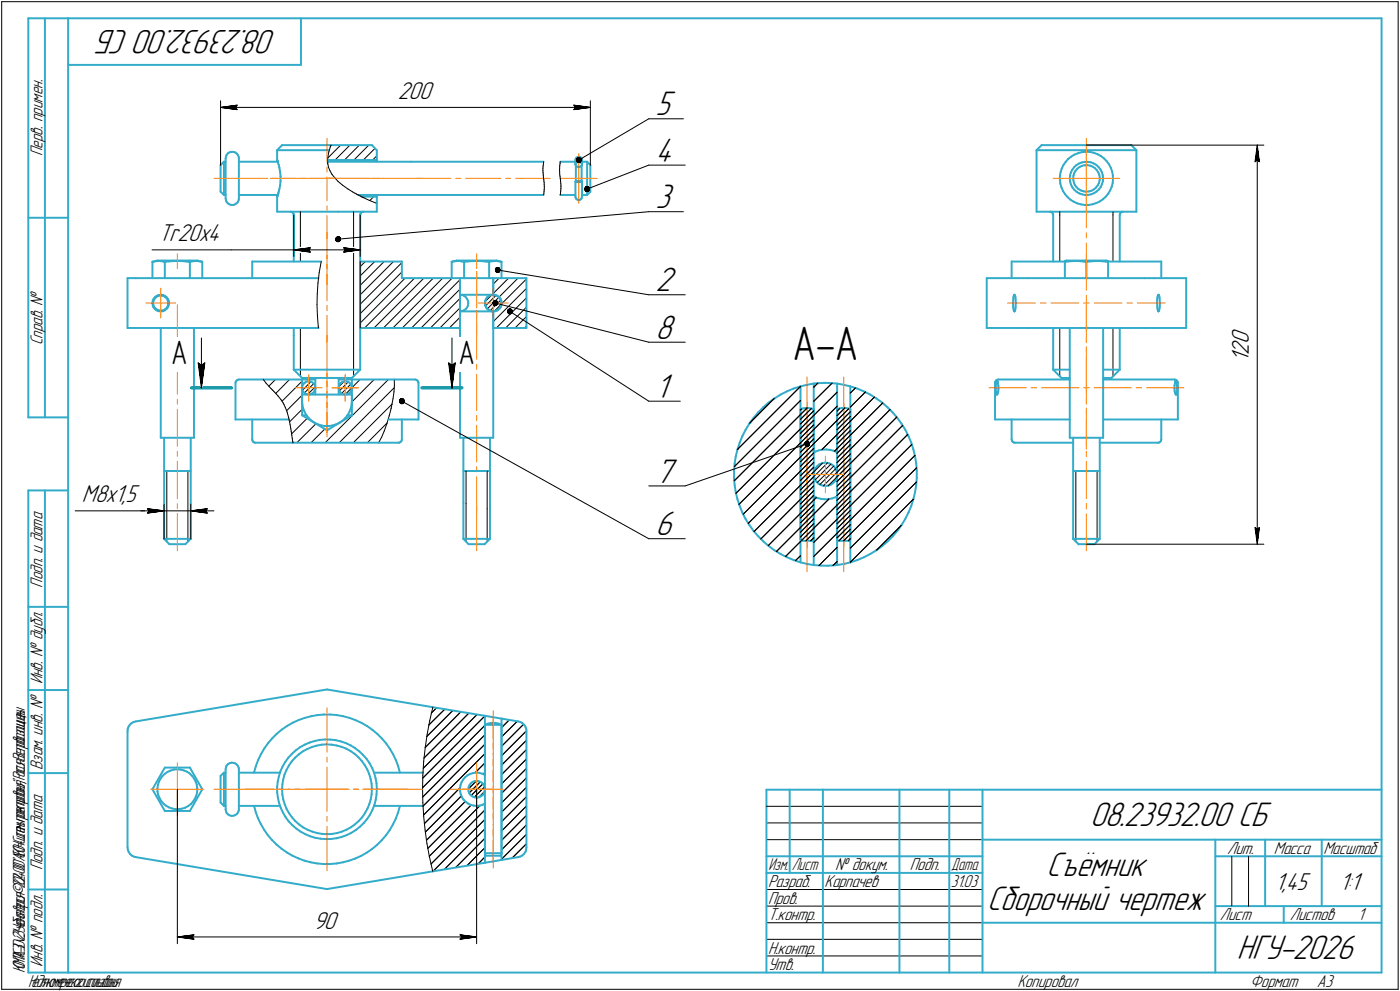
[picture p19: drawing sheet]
<svg xmlns="http://www.w3.org/2000/svg" width="421mm" height="298mm" viewBox="0 0 421 298" stroke-linecap="round" stroke-linejoin="round" font-family="sans-serif">
<defs><g id="words">
<text font-size="14.6" x="238.3" y="108.3">А-А</text>
<g font-size="10.9">
<text x="83.2" y="9" transform="rotate(-180 83.2 9)">08.23932.00 СБ</text>
<text x="197.1" y="34.7">5</text>
<text x="197.1" y="48.6">4</text>
<text x="197.1" y="62.6">3</text>
<text x="197.1" y="87.6">2</text>
<text x="197.1" y="101.9">8</text>
<text x="197.1" y="119.6">1</text>
<text x="197.1" y="145.1">7</text>
<text x="197.1" y="161">6</text>
<text x="327.8" y="248.5">08.23932.00 СБ</text>
<text x="314.8" y="263.5">Съёмник</text>
<text x="296.9" y="273.5">Сборочный чертеж</text>
<text x="372" y="288.5">НГУ-2026</text>
</g>
<g font-size="10.2">
<text x="51.5" y="109.5">А</text>
<text x="137.9" y="109.5">А</text>
</g>
<g font-size="7.8">
<text x="119.7" y="29.8">200</text>
<text x="47.7" y="72.6">Tr20x4</text>
<text x="375.6" y="106.7" transform="rotate(-90 375.6 106.7)">2</text>
<text x="375.6" y="103.5" transform="rotate(-90 375.6 103.5)">0</text>
<text x="375.6" y="108.8" transform="rotate(-90 375.6 108.8)">1</text>
<text x="24.6" y="151.1">M8x1,5</text>
<text x="383.5" y="267.5">1,45</text>
<text x="402.9" y="267.5">1:1</text>
<text x="94.3" y="279.2">90</text>
</g>
<g font-size="5.5">
<text x="12.8" y="46.9" transform="rotate(-90 12.8 46.9)">Перв. примен.</text>
<text x="12.8" y="103.8" transform="rotate(-90 12.8 103.8)">Справ. №</text>
<text x="12.8" y="176.7" transform="rotate(-90 12.8 176.7)">Подп. и дата</text>
<text x="12.8" y="205.8" transform="rotate(-90 12.8 205.8)">Инв. № дубл.</text>
<text x="12.8" y="231.6" transform="rotate(-90 12.8 231.6)">Взам. инв. №</text>
<text x="369.1" y="256.8">Лит.</text>
<text x="383.1" y="256.8">Масса</text>
<text x="398" y="256.8">Масштаб</text>
<text x="12.8" y="261.7" transform="rotate(-90 12.8 261.7)">Подп. и дата</text>
<text x="251.2" y="261.8">№ докум.</text>
<text x="273.6" y="261.8">Подп.</text>
<text x="231" y="266.8">Разраб.</text>
<text x="248" y="266.8">Карпачев</text>
<text x="231" y="271.8">Пров.</text>
<text x="231" y="276.8">Т.контр.</text>
<text x="366.9" y="276.8">Лист</text>
<text x="387.9" y="276.8">Листов</text>
<text x="408.4" y="276.8">1</text>
<text x="231" y="286.8">Н.контр.</text>
<text x="12.8" y="290.8" transform="rotate(-90 12.8 290.8)">Инв. № подл.</text>
<text x="231" y="291.8">Утв.</text>
<text x="306" y="296.8">Копировал</text>
<text x="376" y="296.8">Формат</text>
<text x="396" y="296.8">A3</text>
</g>
<g font-size="5.4">
<text x="231.1" y="261.8">Изм.</text>
<text x="238.1" y="261.8">Лист</text>
<text x="286.1" y="261.8">Дата</text>
<text x="286" y="266.8">31.03</text>
<text x="7.5" y="292.5" transform="rotate(-90 7.5 292.5)">КОМПАС-3Dv23Учебнаяверсия©2024ООО&quot;АСКОН-Системыпроектирования&quot;,Россия.Всеправазащищены.</text>
<text x="8.5" y="296.7">Недлякоммерческогоиспользования</text>
</g>
</g></defs>
<g fill="none" stroke="#33acca" stroke-width=".59">
<path d="M8.5 5.5v120zM8.5 5.5h12zM13.5 5.5v120zM20.5 5.5v287zM20.5 5.5h395zM20.5 19.5h70zM90.5 5.5v14zM415.5 5.5v287zM66.3 57.7l1.1 .9zM66.3 49.7v8zM67.4 48.6h.5zM67.4 58.6h.5z"/>
<path d="M67.4 48.6v10zM67.4 48.6l-1.1 1.1zM67.9 47.7v11.9zM67.9 59.6v.6zM67.9 47.1v.6zM68.2 46.6l-.3 .5zM68.5 46.1l-.3 .5zM68.5 46.1l.5-.3zM69 45.8l.6-.1zM69.6 45.7h.6zM70.2 45.7l.5 .1zM70.7 45.8l.5 .4z"/>
<path d="M71.2 46.2l.4 .5zM71.6 46.7l.2 .5zM71.8 47.2v.5zM71.8 48.6h11.7zM71.8 58.6h11.7zM71.8 47.7v11.9zM71.8 59.6v.5zM83.4 45.2v2.9zM83.4 59.1v4.6zM83.4 45.2h15.6zM83.4 59.1h.1M83.4 48.3h.1"/>
<path d="M83.4 48.2h.1M83.4 59h.1M83.4 58.9h.1M83.5 48.5h.1M83.4 48.5h.1M83.4 48.4h.1M83.4 58.8h.1M83.5 58.7h.1M83.5 48.6h.1M83.6 48.8h.1M83.5 48.7h.1M83.5 58.6h.1"/>
<path d="M83.6 48.9h.1M83.6 58.3v.2zM83.6 58.3h.1M83.6 48.9l.2 .7zM83.7 58.3h.1M83.7 58v.2zM83.8 57.7l-.1 .3zM83.8 49.6l.2 .9zM84 56.8l-.2 .9zM84 50.5l.2 1.1zM84.2 55.8l-.2 1zM84.2 51.6l.2 1.4z"/>
<path d="M84.4 54.5l-.2 1.3zM84.4 53v1.5zM84.8 43.6h14.8zM84.8 43.6l-1.4 1.6zM98.5 48.6h25.1zM98.5 48.1h14.8zM99.6 43.6h12.2zM107.7 58.6h17.9zM108.7 59.1h4.6zM111.8 43.6l1.5 1.6zM113.2 58.7h.1M113.2 58.7l.1 .3z"/>
<path d="M113.2 48.4v.2zM113.3 59.1h.1M113.3 59.1v2.1zM113.3 45.2v2.9zM113.3 48.2l-.1 .2zM113.3 48.2h.1M123.6 48.6h39.9zM125.6 58.6h37.9zM168.5 48.6h4.6zM168.5 58.6h4.6zM173.1 49.5l.1 .3zM173.1 49.5h.1"/>
<path d="M173.1 54.6l.1-.1zM173.1 54.6h.1M173.1 54.6v4.5zM173.1 48.1v1.3zM173.1 59.1v.3zM173.1 47.9v.2zM173.1 59.4l.2 .4zM173.1 49.1v.3zM173.1 49.1l.3-.2zM173.1 54.7h.3zM173.2 49.8v4.7zM173.2 49.8l.3 .3z"/>
<path d="M173.2 54.5l.3-.1zM173.3 47.5l.3-.2zM173.3 47.5l-.2 .4zM173.3 59.8l.3 .2zM173.4 54.7l.4 .1zM173.4 48.9l.4-.2zM173.5 50.1l.4 .1zM173.5 54.4h.8zM173.6 47.3l.4-.1zM173.8 48.7h.4zM173.8 54.8l.8-.1zM173.9 50.2h.4z"/>
<path d="M174 47.2h.4zM174.2 48.7l.4 .1zM174.3 54.4l.4 .1zM174.3 50.2l.4-.2zM174.4 47.2l.4 .2zM174.6 54.7h.4zM174.6 48.8l.3 .3zM174.7 54.5h.3zM174.8 47.4l.2 .4zM174.9 49.8v4.7zM174.9 49.1l.1 .3zM175 49.7l-.3 .3z"/>
<path d="M175 54.6h.1M175 54.7h.1M175 47.8v.3zM175 59.6l-.2 .3zM175 48.6h1.6zM175 58.6h1.6zM175 49.4v.3zM175 49.4h.1M175 59.1v.5zM175 54.6v4.5zM175 48.1v1.3zM176.6 48.6l.9 1.1z"/>
<path d="M176.6 48.6v10zM176.6 58.6l.9-.9zM177.5 49.7v8zM311.7 45.2v18.5zM311.7 45.2h30.1zM313.3 43.6h26.9zM313.3 43.6l-1.6 1.6zM318.8 54.1l.1 1.1zM318.8 52.9v1.2zM318.9 55.2l.3 1.2zM319 51.8l-.2 1.1zM319.2 56.4l.5 1z"/>
<path d="M319.3 50.7l-.3 1.1zM319.7 57.4l.6 1zM319.8 49.6l-.5 1.1zM320.3 58.4l.8 .9zM320.5 48.7l-.7 .9zM321.1 59.3l.8 .8zM321.3 47.8l-.8 .9zM321.3 47.8l.9-.7zM321.7 53.8l.2 .9zM321.7 53.8h.1M321.8 52.7l-.1 .9zM321.9 54.7l.2 .8z"/>
<path d="M322.1 51.9l-.3 .8zM322.1 55.5l.4 .9zM322.2 47.1l1-.6zM322.5 51l-.4 .9zM322.5 56.4l.6 .7zM322.7 53.6l.1 .5zM322.8 54.1l.2 .8zM322.8 52.8l-.1 .8zM323 54.9l.3 .7zM323 50.3l-.5 .7zM323 50.3l.7-.6zM323.1 52l-.3 .8z"/>
<path d="M323.1 57.1l.7 .6zM323.2 46.5l1.1-.4zM323.3 55.6l.5 .7zM323.5 51.4l-.4 .6zM323.7 49.7l.8-.5zM323.8 56.3l.6 .6zM323.8 57.7l.8 .5zM324 50.7l-.5 .7zM324 50.7l.7-.5zM324.3 46.1l1.1-.3zM324.4 56.9l.7 .4zM324.5 49.2l.9-.3z"/>
<path d="M324.6 58.2l.9 .3zM324.7 50.2l.7-.3zM325.1 57.3l.7 .2zM325.4 45.8l1.2-.2zM325.4 48.9l.9-.2zM325.4 49.9l.8-.2zM325.5 58.5l.9 .1zM325.8 57.5l.8 .2zM326.2 49.7h.9zM326.3 48.7h.9zM326.4 58.6h.9zM326.6 45.6h.1z"/>
<path d="M326.6 57.7l.9-.1zM326.7 45.6l1.2 .1zM327.1 49.7l.8 .1zM327.2 48.7l.9 .1zM327.3 58.6l.9-.2zM327.5 57.6l.8-.2zM327.9 49.8l.7 .3zM327.9 45.7l1.2 .3zM328.1 48.8l.8 .3zM328.2 58.4l.9-.3zM328.3 57.4l.7-.4zM328.6 50.1l.7 .5z"/>
<path d="M328.9 49.1l.8 .5zM329 57l.6-.6zM329.1 46l1 .4zM329.1 58.1l.7-.5zM329.3 50.6l.6 .6zM329.7 49.6l.7 .6zM329.8 57.6l.7-.6zM329.9 51.2l.4 .7zM330.1 46.4l1 .5zM330.1 55.8l-.5 .6zM330.3 51.9l.3 .7zM330.4 50.2l.6 .8z"/>
<path d="M330.5 55l-.4 .8zM330.6 52.6l.2 .8zM330.7 54.3l-.2 .7zM330.8 53.4l-.1 .9zM331 51l.4 .8zM331 56.2l-.5 .8zM331.1 46.9l1 .8zM331.4 51.8l.2 .9zM331.4 55.4l-.4 .8zM331.6 52.7l.2 .9zM331.7 59.9l.9-.8zM331.7 54.5l-.3 .9z"/>
<path d="M331.8 53.6l-.1 .9zM332.1 47.7l.8 .8zM332.9 48.5l.6 .9zM333.3 58.3l-.7 .8zM333.5 49.4l.6 1.1zM333.9 57.2l-.6 1.1zM334.1 50.5l.4 1.1zM334.3 56.2l-.4 1zM334.5 51.6l.2 1.1zM334.6 55l-.3 1.2zM334.7 52.7v1.2zM334.7 53.9l-.1 1.1z"/>
<path d="M340.2 43.6l1.6 1.6zM341.8 45.2v18.5zM8.5 65.5h12zM45.8 78.7v5zM45.8 78.7h.2zM45.8 78.7l1.5-.3zM46 78.7l1-.2zM47 78.5h1zM47.3 78.4h12.1zM48 78.5l1.2 .2zM49.2 78.7h.4zM49.6 78.7v5z"/>
<path d="M49.6 78.7h.3zM49.9 78.7l.9-.1zM50.8 78.6l.8-.1zM51.6 78.5h.6zM52.2 78.5h.4zM52.6 78.5h.4zM53 78.5h.3zM53.3 78.5h.4zM53.7 78.5h.4zM54.1 78.5h.9zM55 78.5l.9 .1zM55.9 78.6l.7 .1z"/>
<path d="M56.6 78.7h.5zM57.1 78.7v5zM57.1 78.7h.2zM57.3 78.7l1-.2zM58.3 78.5h1zM59.3 78.5l1.2 .2zM59.4 78.4l1.4 .3zM60.5 78.7h.3zM60.8 78.7v5zM67.9 60.2l.3 .5zM68.2 60.7l.3 .5zM68.5 61.2l.5 .3z"/>
<path d="M69 61.5l.6 .1zM69.6 61.6h.6zM70.2 61.6l.5-.2zM70.7 61.4l.5-.3zM71.6 60.7l-.4 .4zM71.8 60.1l-.2 .6zM75.9 78.7v5zM75.9 78.7h20.7zM83.4 63.7h18.2zM87.3 63.7h.4zM87.7 63.7l.3 .2zM88 63.9l.3 .4z"/>
<path d="M88.3 64.3v.3zM88.3 64.6v14.1zM101.6 63.7h11.7zM108.3 64.6v40.7zM108.3 78.7h12.6zM108.4 64.3l-.1 .3zM108.7 63.9l-.3 .4zM108.7 63.9l.3-.2zM109 63.7h.3zM113.3 61.2v2.5zM120.9 78.7v5zM135.8 78.7v5z"/>
<path d="M135.8 78.7h.2zM135.8 78.7l1.5-.3zM136 78.7l1-.2zM137 78.5h1zM137.3 78.4h12.1zM138 78.5l1.2 .2zM139.2 78.7h.4zM139.6 78.7v5zM139.6 78.7h.3zM139.9 78.7l.9-.1zM140.8 78.6l.8-.1zM141.6 78.5h.6z"/>
<path d="M142.2 78.5h.4zM142.6 78.5h.4zM143 78.5h.3zM143.3 78.5h.4zM143.7 78.5h.4zM144.1 78.5h.9zM145 78.5l.9 .1zM145.9 78.6l.7 .1zM146.6 78.7h.5zM147.1 78.7v5zM147.1 78.7h.2zM147.3 78.7l1-.2z"/>
<path d="M148.3 78.5h1zM149.3 78.5l1.2 .2zM149.4 78.4l1.4 .3zM150.5 78.7h.3zM150.8 78.7v5zM173.6 60l.4 .2zM174 60.2l.4-.1zM174.4 60.1l.4-.2zM304.2 78.7v5zM304.2 78.7h16.1zM311.7 63.7h30.1zM315.8 63.7h.3z"/>
<path d="M316.1 63.7l.3 .2zM316.4 63.9l.3 .4zM316.7 64.3v.3zM316.7 64.6v14.1zM320.3 78.7v5zM320.3 78.5l.5-.1zM320.3 78.5v.2zM320.3 78.7h.3zM320.6 78.7l1.8-.2zM320.8 78.4h11.9zM321.9 60.1l1 .6zM322.4 78.5h1.7z"/>
<path d="M322.9 60.7l1.1 .5zM324 61.2l1.1 .3zM324.1 78.5l1.9 .2zM325.1 61.5l1.2 .1zM326 78.7h.7zM326.3 61.6h1.1zM326.7 78.7v5zM326.7 78.7h.4zM327.1 78.7l1.7-.2zM327.4 61.6l1.2-.2zM328.6 61.4l1.1-.3zM328.8 78.5h1.8z"/>
<path d="M329.7 61.1l1.1-.5zM330.6 78.5l1.9 .2zM330.8 60.6l.9-.7zM332.5 78.7h.7zM332.7 78.4l.5 .1zM333.2 78.7h16zM333.2 78.7v5zM333.2 78.5v.2zM336.8 64.6v14.1zM336.8 64.3v.3zM337.1 63.9l-.3 .4zM337.1 63.9l.3-.2z"/>
<path d="M337.4 63.7h.3zM349.2 78.7v5zM38.4 98.6h2.5zM38.4 83.7v14.9zM38.4 83.7h2.5zM40.9 98.6h54.9zM40.9 83.7h54.9zM45.8 91.1l.1 .6zM45.9 90.5l-.1 .6zM45.9 91.7l.2 .7zM46.1 91.2v.6zM46.1 91.2h.1"/>
<path d="M46.1 90.6v.5zM46.1 91.8l.3 .6zM46.1 92.4l.4 .5zM46.2 89.9l-.3 .6zM46.4 90l-.3 .6zM46.4 92.4l.4 .4zM46.5 92.9l.5 .4zM46.6 89.4l.5-.4zM46.6 89.4l-.4 .5zM46.8 89.5l-.4 .5zM46.8 89.5l.5-.4zM46.8 92.8l.5 .4z"/>
<path d="M47 93.3l.6 .3zM47.1 89l.6-.3zM47.3 89.1l.6-.2zM47.3 93.2l.6 .2zM47.6 93.6h.7zM47.7 88.7l.6-.1zM47.9 88.9h.6zM47.9 93.4h.6zM48.3 93.6h.6zM48.3 88.6l.7 .1zM48.3 98.6v33.1zM48.5 88.9l.6 .1z"/>
<path d="M48.5 93.4l.6-.1zM48.9 93.6l.6-.3zM49 88.7l.6 .3zM49.1 89l.6 .3zM49.1 93.3l.6-.3zM49.5 93.3l.5-.3zM49.6 89l.5 .4zM49.7 89.3l.4 .4zM49.7 93l.4-.4zM50.1 89.7l.3 .5zM50.1 89.4l.4 .5zM50.4 90.2l.2 .6z"/>
<path d="M50.5 92l-.4 .6zM50.5 92.5l-.5 .5zM50.5 89.9l.3 .6zM50.6 90.8v.6zM50.6 91.4l-.1 .6zM50.7 91.9l-.2 .6zM50.8 90.5v.6zM50.8 91.2l-.1 .7zM50.8 91.2h.1M58.3 98.6v33.1zM88.3 98.6v2.2zM108.3 98.6h30z"/>
<path d="M120.9 83.7h14.9zM135.8 83.7h3.8zM138.3 93.6v38.1zM138.3 83.7v4.9zM138.3 88.6h5zM138.3 93.6h5zM138.3 93.6h.7zM138.4 88.6h.1M138.3 83.7v14.9zM138.4 88.6l.6 .1zM139 93.6l.6-.3zM139 88.7l.6 .3z"/>
<path d="M139.6 83.7h7.5zM139.6 93.3l.5-.4zM139.6 89l.5 .4zM140.1 89.4l.4 .5zM140.5 92.4l-.4 .5zM140.5 89.9l.3 .6zM140.8 91.8l-.3 .6zM140.8 90.5v.7zM140.8 91.2v.6zM143.3 88.6h5zM143.3 93.6h5zM145.8 91.2l.1 .6z"/>
<path d="M145.8 91.2l.2 .7zM145.8 91.2h.1M145.9 91.8l.3 .6zM145.9 90.5l-.1 .7zM145.9 90.5l-.1 .6zM146 91.9l.2 .6zM146.2 92.4l.4 .5zM146.2 89.9l-.3 .6zM146.2 92.5l.4 .5zM146.6 89.4l-.4 .5zM146.6 89.4l.5-.4zM146.6 92.9l.5 .4z"/>
<path d="M146.6 93l.6 .3zM147.1 89l.6-.3zM147.1 83.7h3.7zM147.1 93.3l.6 .3zM147.2 93.3l.5 .3zM147.7 88.7l.6-.1zM147.7 93.6h.6zM147.7 93.6h.7zM148.3 88.6h.1M148.3 93.6v38.1zM148.3 83.7v4.9zM148.3 88.6l.7 .1z"/>
<path d="M148.4 88.6h.1M148.3 93.6h.7zM148.3 93.6v5zM148.3 98.6h10zM148.4 88.6l.6 .1zM148.4 93.6h.7zM149 88.7l.6 .3zM149 93.6l.6-.3zM149.1 93.6l.5-.3zM149.6 89l.5 .4zM149.6 93.3l.5-.4zM149.6 93.3l.6-.4z"/>
<path d="M150.1 89.4l.4 .5zM150.5 89.9l.2 .6zM150.5 92.4l-.4 .5zM150.5 92.4l-.3 .5zM150.7 90.5l.1 .6zM150.7 91.7l-.2 .7zM150.7 91.8l-.2 .6zM150.8 91.1l-.1 .6zM150.8 91.2l-.1 .6zM150.8 91.2h.1M150.8 83.7h7.5zM158.3 83.7v14.9z"/>
<path d="M296.8 98.6h9.5zM296.8 83.7h9.5zM296.8 83.7v14.9zM304.7 91.4v.8zM304.7 91.1v.3zM304.7 92.2l.1 .7zM304.8 89.7l-.1 1.4zM304.8 92.9l.1 .4zM304.8 89.1v.6zM304.9 93.3l.1 .3zM305 88.8l-.2 .3zM305 93.6h.1z"/>
<path d="M305.1 88.6l-.1 .2zM305.1 88.6h.1M305.1 93.6h.1M305.2 88.7l.1 .3zM305.2 93.5l-.1 .1zM305.3 89l.1 .4zM305.4 93.1l-.2 .4zM305.4 89.4v.6zM305.4 90l.1 1zM305.4 92.4v.7zM305.5 91l-.1 1.4zM306.3 83.7h3z"/>
<path d="M306.3 98.6h3zM309.3 83.7h34.9zM309.3 98.6h34.9zM316.7 98.6v12.6zM321.7 98.6v33.1zM331.8 98.6v33.1zM336.8 98.6v12.6zM344.2 98.6h3zM344.2 83.7h3zM347.2 98.6h9.5zM347.2 83.7h9.5zM348 91l.1 1.4z"/>
<path d="M348 90v1zM348.1 92.4v.7zM348.1 89.4l-.1 .6zM348.1 93.1l.2 .4zM348.2 89l-.1 .4zM348.3 93.5l.1 .1zM348.3 88.7l-.1 .3zM348.4 93.6h.1M348.4 88.6h.1M348.4 93.6h.1zM348.4 88.6l.1 .2zM348.5 88.8l.2 .3z"/>
<path d="M348.6 93.3l-.1 .3zM348.7 89.1v.6zM348.7 92.9l-.1 .4zM348.7 89.7l.1 1.4zM348.8 92.2l-.1 .7zM348.8 91.4v.8zM348.8 91.1v.3zM356.7 83.7v14.9zM70.8 115.1v11.1zM70.9 114.8l-.1 .3zM71.2 114.4l-.3 .4zM71.2 114.4l.3-.2z"/>
<path d="M71.5 114.2l.3-.1zM71.8 114.1h7.4zM79.2 114.1h11.6zM88.3 100.8v10.4zM88.3 111.2h20zM88.3 111.2l2.5 2.5zM90.8 116.6v8.3zM90.8 114.1v2.5zM90.8 114.1h4zM90.8 116.8l.2 .5zM90.8 118.7v1.9zM90.8 118.7h15z"/>
<path d="M90.8 113.7h15zM90.9 116.2l-.1 .6zM91 117.3l.2 .6zM91.1 115.7l-.2 .5zM91.2 117.9l.5 .4zM91.5 115.2l.4-.3zM91.5 115.2l-.4 .5zM91.7 118.3l.5 .2zM91.9 114.9l.6-.2zM92.2 118.5l.6 .2zM92.5 114.7h.6zM92.8 118.7l.5-.1z"/>
<path d="M93.1 114.7l.5 .1zM93.3 118.6l.6-.2zM93.6 114.8l.5 .3zM93.9 118.4l.4-.4zM94.1 115.1l.4 .4zM94.5 115.5l.2 .6zM94.6 117.5l-.3 .5zM94.7 116.1l.1 .5zM94.8 117l-.2 .5zM94.8 116.6v.4zM94.8 113.7v5zM101.9 114.1h3.9z"/>
<path d="M101.9 113.7v5zM101.9 116.8l.1 .5zM101.9 116.2v.6zM102 117.3l.2 .6zM102.1 115.7l-.2 .5zM102.2 117.9l.5 .4zM102.4 115.2l.6-.3zM102.4 115.2l-.3 .5zM102.7 118.3l.5 .2zM103 114.9l.5-.2zM103.2 118.5l.5 .2zM103.5 114.7h.6z"/>
<path d="M103.7 118.7l.6-.1zM104.1 114.7l.5 .1zM104.3 118.6l.6-.2zM104.6 114.8l.5 .3zM104.9 118.4l.4-.4zM105.1 115.1l.4 .4zM105.5 115.5l.2 .6zM105.6 117.5l-.3 .5zM105.7 116.1l.1 .5zM105.8 114.1h12.8zM105.8 114.1v2.5zM105.8 116.6v8.3z"/>
<path d="M105.8 118.7v1.9zM105.8 113.7l2.5-2.5zM105.8 117l-.2 .5zM105.8 116.6v.4zM108.3 105.3v5.9zM118.6 114.1h6.2zM124.8 114.1l.4 .1zM125.2 114.2l.3 .2zM125.5 114.4l.3 .4zM125.8 114.8l.1 .3zM125.9 115.1v11.1zM233 119.8l1.8-1.1z"/>
<path d="M234.8 118.7l1.9-1zM236.7 117.7l2-.9zM238.7 116.8l2-.6zM240.7 116.2v26.5zM240.7 116.2l1.9-.5zM242.6 115.7l2.1-.3zM244.7 115.4l1.4-.2zM244.7 115.4v20.6zM246.1 115.2l2.1-.1zM248.2 115.1l1.4 .1zM249.6 115.2l2.2 .2zM251.8 115.4v20.6z"/>
<path d="M251.8 115.4l1.9 .3zM253.7 115.7l2 .5zM255.7 116.2v26.5zM255.7 116.2l2.1 .6zM257.8 116.8l2 .9zM259.8 117.7l1.9 1zM261.7 118.7l1.8 1.1zM263.5 119.8l1.8 1.3zM299.3 115.1v11.1zM299.3 114.8v.3zM299.5 116.6v1zM299.5 116v.5z"/>
<path d="M299.5 116.5h.1M299.5 117.6l.1 .6zM299.5 115.5v.5zM299.6 114.4l-.3 .4zM299.6 114.4l.3-.2zM299.6 115.1l-.1 .4zM299.6 118.2l.1 .3zM299.6 115v.1zM299.7 118.5l.1 .2zM299.8 114.8l-.2 .2zM299.8 118.7h.1M299.9 114.6l-.1 .2z"/>
<path d="M299.9 114.6h.1M299.9 114.2l.3-.1zM300 114.6h.1M300 114.8l.1 .1zM300 118.4l-.1 .2zM300.1 114.9v.2zM300.1 118.2l-.1 .2zM300.1 115.1v.3zM300.1 115.4l.2 .7zM300.2 114.1h21.5zM300.2 117.6l-.1 .6zM300.3 117l-.1 .6z"/>
<path d="M300.3 116.1v.9zM316.7 111.2h5zM316.7 111.2l2.5 2.5zM319.2 113.7h2.5zM331.8 111.2h5zM331.8 113.7h2.5zM331.8 114.1h21.4zM336.8 111.2l-2.5 2.5zM353.2 114.1l.4 .1zM353.2 116.8l.1 .8zM353.2 116v.8zM353.3 117.6l.1 .4z"/>
<path d="M353.4 118l.1 .4zM353.4 115.3l-.2 .7zM353.4 115.1v.2zM353.4 114.9v.2zM353.5 114.8l-.1 .1zM353.5 118.4l.1 .2zM353.6 114.6h.1M353.5 114.6h.1M353.6 114.2l.3 .2zM353.6 114.6l.1 .2zM353.7 118.7h.1M353.7 114.8l.2 .2z"/>
<path d="M353.8 118.5l-.1 .2zM353.9 115v.1zM353.9 114.4l.3 .4zM353.9 118.2l-.1 .3zM353.9 115.1v.3zM353.9 115.4l.1 .5zM354 117.6l-.1 .6zM354 115.9v.6zM354 116.6v1zM354 116.5v.1zM354.2 114.8v.3zM354.2 115.1v11.1z"/>
<path d="M8.5 125.5h12zM48.3 131.7h10zM49.4 131.7v30.4zM57.4 131.7v30.4zM70.8 126.2h16.2zM75.9 126.2v6zM75.9 132.2v.3zM75.9 132.5l.3 .4zM76.2 132.9l.3 .2zM76.5 133.1h.3zM76.8 133.1h11.3zM88.1 133.1h25.8z"/>
<path d="M90.8 124.9l7.5 4.5zM90.8 124.9h1.4zM90.8 120.6l.1 1.2zM90.9 121.8l.3 1.1zM91.2 122.9l.4 1zM91.6 123.9l.6 1zM92.2 124.9l.7 .9zM92.9 125.8l.8 .7zM93.7 126.5l.9 .7zM94.6 127.2l1 .4zM95.6 127.6l1.1 .4zM96.7 128l1.1 .1z"/>
<path d="M97.8 128.1h.5zM98.3 129.4l7.5-4.5zM98.3 128.1h.5zM98.8 128.1l1.1-.1zM99.9 128l1.1-.4zM101 127.6l1.1-.4zM102.1 127.2l.9-.7zM103 126.5l.8-.7zM104.5 124.9h1.3zM104.5 124.9l-.7 .9zM105.1 123.9l-.6 1zM105.5 122.9l-.4 1z"/>
<path d="M105.7 121.8l-.2 1.1zM105.8 120.6l-.1 1.2zM113.9 133.1h5.9zM116.8 126.2h9.1zM119.8 133.1h.4zM120.2 133.1l.3-.2zM120.8 132.5l-.3 .4zM120.9 126.2v6zM120.9 132.2l-.1 .3zM138.3 131.7h10zM139.4 131.7v19.5zM147.4 131.7v21.5z"/>
<path d="M220.9 139.4l-.1 2.2zM221.3 137.3l-.4 2.1zM221.8 135.2l-.5 2.1zM222.5 133.1l-.7 2.1zM223.3 131.1l-.8 2zM224.2 129.2l-.9 1.9zM225.4 127.4l-1.2 1.8zM226.7 125.6l-1.3 1.8zM228 124l1.6-1.5zM228 124l-1.3 1.6zM229.6 122.5l1.6-1.4zM231.2 121.1l1.8-1.3z"/>
<path d="M240.7 123.1v38.9zM240.7 123.1l.8-.3zM241.5 122.8l.9-.1zM242.4 122.7h.8zM243.2 122.7l.9 .2zM244.1 122.9l.6 .2zM244.7 136l.5-.2zM244.7 123.1v38.9zM245.2 135.8l1.1-.4zM246.3 135.4l1.1-.2zM246.5 139.6l.7-.3zM247.2 139.3l.7-.2z"/>
<path d="M247.4 135.2h1.1zM247.9 139.1l.8 .1zM248.5 135.2l1.1 .1zM248.7 139.2l.7 .2zM249.4 139.4l.7 .3zM249.6 135.3l1.1 .3zM250.1 139.7l.6 .5zM250.7 135.6l1.1 .4zM251.8 123.1v38.9zM251.8 123.1l.7-.3zM252.5 122.8l.9-.1zM253.4 122.7h.8z"/>
<path d="M254.2 122.7l.9 .2zM255.1 122.9l.6 .2zM255.7 123.1v38.9zM265.3 121.1l1.6 1.4zM266.9 122.5l1.5 1.5zM268.4 124l1.4 1.6zM269.8 125.6l1.3 1.8zM271.1 127.4l1.1 1.8zM272.2 129.2l1 1.9zM273.2 131.1l.9 2zM274.1 133.1l.6 2.1zM274.7 135.2l.5 2.1z"/>
<path d="M275.2 137.3l.3 2.1zM275.5 139.4l.2 2.2zM299.3 126.2h22.4zM304.2 126.2v6zM304.2 132.2l.1 .3zM304.3 132.5l.3 .4zM304.6 132.9l.3 .2zM304.9 133.1h.4zM305.3 133.1h17.4zM321.7 131.7h10.1zM322.7 131.7v30.4zM330.8 131.7v30.4z"/>
<path d="M330.8 133.1h17.4zM331.8 126.2h22.4zM348.2 133.1h.4zM348.6 133.1l.3-.2zM349.2 132.5l-.3 .4zM349.2 126.2v6zM349.2 132.2v.3zM8.5 147.5v145zM8.5 147.5h12zM13.5 147.5v145zM49.4 141.6h8zM139.4 151.2v10.9z"/>
<path d="M139.4 141.6h8zM147.4 153.2v8.9zM220.8 141.6v2.1zM220.8 143.7l.1 2.2zM220.9 145.9l.4 2.1zM221.3 148l.5 2.1zM221.8 150.1l.7 2zM222.5 152.1l.8 2.1zM223.3 154.2l.9 1.9zM224.2 156.1l1.2 1.8zM225.4 157.9l1.3 1.8zM226.7 159.7l1.3 1.6z"/>
<path d="M240.7 142.7v26.4zM244.7 149.3l1.1 .4zM244.7 149.3v20.6zM244.8 142.9l.1 .7zM244.8 142.1v.8zM244.9 143.6l.3 .7zM245 141.4l-.2 .7zM245.2 144.3l.4 .6zM245.4 140.7l-.4 .7zM245.6 144.9l.6 .6zM245.8 149.7l1.1 .3zM245.9 140.1l-.5 .6z"/>
<path d="M245.9 140.1l.6-.5zM246.2 145.5l.6 .3zM246.8 145.8l.8 .3zM246.9 150l1.1 .2zM247.6 146.1h.8zM248 150.2l1.1-.1zM248.4 146.1l.7-.1zM249.1 150.1l1.1-.2zM249.1 146l.8-.2zM249.9 145.8l.6-.5zM250.2 149.9l1.1-.4zM250.7 140.2l.5 .6z"/>
<path d="M251 144.8l-.5 .5zM251.2 140.8l.3 .7zM251.3 149.5l.5-.2zM251.4 144.1l-.4 .7zM251.5 141.5l.2 .7zM251.7 143.4l-.3 .7zM251.7 142.2l.1 .5zM251.8 149.3v20.6zM251.8 142.7l-.1 .7zM255.7 142.7v26.4zM269.9 159.6l-1.4 1.7zM271.1 157.9l-1.2 1.7z"/>
<path d="M272.2 156.1l-1.1 1.8zM273.2 154.1l-1 2zM274.1 152.1l-.9 2zM274.7 150.1l-.6 2zM275.2 148l-.5 2.1zM275.5 145.9l-.3 2.1zM275.7 143.7l-.2 2.2zM275.7 141.6v2.1zM322.7 141.6h8.1zM49.4 162.1l1.5 1.6zM49.4 162.1h8zM50.9 163.7h4.9z"/>
<path d="M57.4 162.1l-1.6 1.6zM139.4 162.1l1.5 1.6zM139.4 162.1h8zM140.9 163.7h4.9zM147.4 162.1l-1.6 1.6zM228 161.3l1.6 1.5zM229.6 162.8l1.6 1.5zM231.2 164.3l1.8 1.2zM233 165.5l1.8 1.1zM234.8 166.6l1.9 1zM236.7 167.6l2 .8zM238.7 168.4l2 .7z"/>
<path d="M240.7 169.1l2.2 .5zM240.7 162l.2 .6zM240.9 162.6h3.7zM242.9 169.6l1.8 .3zM244.7 169.9l2.2 .2zM244.7 162l-.1 .6zM246.9 170.1h2.1zM249 170.1l2.2-.1zM251.2 170l.6-.1zM251.8 169.9l2.1-.3zM251.8 162l.1 .6zM251.9 162.6h3.7z"/>
<path d="M253.9 169.6l1.8-.5zM255.7 169.1l2.1-.7zM255.7 162l-.1 .6zM257.8 168.4l2-.8zM259.8 167.6l1.9-1zM261.7 166.6l1.9-1.1zM263.6 165.5l1.7-1.3zM265.3 164.2l1.7-1.4zM268.5 161.3l-1.5 1.5zM322.7 162.1l1.7 1.6zM322.7 162.1h8.1zM324.4 163.7h4.7z"/>
<path d="M330.8 162.1l-1.7 1.6zM8.5 182.5h12zM8.5 207.5h12zM38.4 219.9v34.9zM38.4 219.2v.7zM38.7 218.6l-.3 .6zM39 218l.5-.5zM39 218l-.3 .6zM39.5 217.5l.7-.4zM40.2 217.1l.7-.1zM40.9 217l57.4-9.7zM84.8 219.4l1.6-1.1z"/>
<path d="M86.4 218.3l1.7-1zM88.1 217.3l1.7-.8zM89.8 216.5l1.9-.6zM91.7 215.9l1.9-.5zM93.6 215.4l1.9-.3zM95.5 215.1l1.9-.2zM97.4 214.9h2zM98.3 207.3l31.9 5.4zM99.4 214.9l1.9 .2zM101.3 215.1l1.9 .3zM103.2 215.4l1.9 .5zM105.1 215.9l1.8 .7z"/>
<path d="M106.9 216.6l1.8 .8zM108.7 217.4l1.7 1zM110.4 218.4l1.6 1.1zM112 219.5l1.5 1.2zM130.2 212.7l15.6 2.6zM145.8 218l.9-.4zM145.8 218h5zM145.8 218v38.6zM145.8 215.3v17.7zM145.8 215.3l5 .8zM146.7 217.6l.9-.2zM147.6 217.4h.7z"/>
<path d="M148.3 217.4h.8zM149.1 217.4l.9 .2zM150 217.6l.8 .4zM150.8 218v38.6zM150.8 216.1l5 .9zM150.8 216.1v42.5zM155.8 217l.7 .1zM156.5 217.1l.6 .4zM157.1 217.5l.5 .5zM157.6 218l.4 .6zM158 218.6l.3 .6zM158.3 219.2v.7z"/>
<path d="M158.3 219.9v34.9zM8.5 232.5h12zM45.8 237.4l3.8 6.5zM47.3 237.1l.1 1zM47.4 238.1l.2 1zM47.5 236.1l-.2 1zM47.6 239.1l.4 .9zM47.8 235.1l-.3 1zM48 240l.5 .8zM48.3 234.2l-.5 .9zM48.9 233.4l-.6 .8zM48.9 233.4l.7-.7z"/>
<path d="M49.6 230.8h7.5zM49.6 232.7l.8-.6zM49.6 230.8l-3.8 6.6zM50.4 232.1l.9-.4zM51.3 231.7l1-.3zM52.3 231.4h1zM53.3 231.4h1zM54.3 231.4l1 .3zM55.3 231.7l.9 .4zM56.2 232.1l.9 .5zM57.1 232.6l.7 .7zM57.1 230.8l3.7 6.6z"/>
<path d="M57.8 233.3l.6 .8zM58.4 234.1l.4 .9zM58.8 235l.4 1zM59 239.4l-.4 .8zM59.2 236l.1 1zM59.3 238.4l-.3 1zM59.3 237l.1 .4zM59.4 237.4l-.1 1zM60.8 237.4l-3.7 6.5zM66.3 233.3v8zM66.3 233.3l1.1-.9zM67.4 232.4h.5z"/>
<path d="M67.4 232.4v10zM67.9 231.4v12zM67.9 230.8v.6zM68.2 230.3l-.3 .5zM68.5 229.8l-.3 .5zM68.5 229.8l.5-.3zM69 229.5l.6-.1zM69.6 229.4h.6zM70.2 229.4l.5 .2zM70.7 229.6l.5 .3zM71.2 229.9l.4 .5zM71.6 230.4l.2 .5z"/>
<path d="M71.8 230.9v.5zM71.8 232.4h12.4zM71.8 231.4v12zM76.4 232.3h.1M77 230.4l-.6 1.9zM77.6 228.6l-.6 1.8zM78.5 226.8l-.9 1.8zM79.5 225.1l-1 1.7zM80.6 223.5l-1.1 1.6zM81.9 222l-1.3 1.5zM83.2 220.7l1.6-1.3zM83.2 220.7l-1.3 1.3z"/>
<path d="M83.4 238.3l.2 1.6zM83.4 236.7v1.6zM83.5 235.1l-.1 1.6zM83.6 239.9l.3 1.5zM83.9 233.5l-.4 1.6zM84.3 232l-.4 1.5zM84.8 237.4l.1 1.5zM84.9 238.9l.3 1.5zM84.9 235.9l-.1 1.5zM85 230.5l-.7 1.5zM85.2 234.4l-.3 1.5zM85.6 233l-.4 1.4z"/>
<path d="M85.8 229.2l-.8 1.3zM86.1 231.6l-.5 1.4zM86.7 227.9l-.9 1.3zM86.9 230.3l-.8 1.3zM87.7 229l-.8 1.3zM87.8 226.7l-1.1 1.2zM87.8 226.7l1.2-1.1zM88.7 227.9l-1 1.1zM88.7 227.9l1.2-1zM89 225.6l1.3-.9zM89.9 226.9l1.2-.9zM90.3 224.7l1.4-.8z"/>
<path d="M91.1 226l1.3-.7zM91.7 223.9l1.4-.6zM92.4 225.3l1.4-.6zM93.1 223.3l1.6-.5zM93.8 224.7l1.4-.5zM94.7 222.8l1.5-.3zM95.2 224.2l1.5-.3zM96.2 222.5l1.6-.1zM96.7 223.9h1.6zM97.8 222.4h1.6zM98.3 223.9h1.4zM99.4 222.4l1.6 .2z"/>
<path d="M99.7 223.9l1.5 .3zM101 222.6l1.5 .4zM101.2 224.2l1.5 .4zM102.5 223l1.5 .5zM102.7 224.6l1.4 .5zM104 223.5l1.5 .7zM104.1 225.1l1.3 .7zM105.4 225.8l1.3 .9zM105.5 224.2l1.3 .8zM106.7 226.7l1.1 1zM106.8 225l1.3 1zM107.8 227.7l1 1.2z"/>
<path d="M108.1 226l1.1 1.1zM108.8 228.9l.9 1.2zM109.2 227.1l1.1 1.2zM109.7 230.1l.7 1.3zM110.3 228.3l.9 1.3zM110.4 231.4l.6 1.4zM111 232.8l.5 1.4zM111.2 229.6l.7 1.4zM111.5 234.2l.3 1.5zM111.8 238.9l-.3 1.5zM111.8 235.7v1.5zM111.8 237.4v1.5z"/>
<path d="M111.8 237.2h.1M111.9 231l.6 1.5zM112.5 232.4h14.7zM112.5 232.5l.4 1.5zM112.9 234l.3 1.6zM113.2 239l-.2 1.5zM113.2 235.6l.1 1.6zM113.3 237.4l-.1 1.6zM113.3 237.2v.2zM113.5 220.7l1.4 1.4zM114.9 222.1l1.3 1.5zM116.2 223.6l1.1 1.6z"/>
<path d="M117.3 225.2l.9 1.7zM118.2 226.9l.9 1.7zM119.1 228.6l.7 1.9zM119.8 230.5l.5 1.9zM138.3 237l.1 1zM138.4 238l.2 .8zM138.5 236.1l-.2 .9zM138.6 238.8l.3 .9zM138.8 235.2l-.3 .9zM138.9 239.7l.5 .8zM139.3 234.4l-.5 .8zM139.9 233.8l.7-.6z"/>
<path d="M139.9 233.8l-.6 .6zM140.6 233.2l.8-.5zM140.8 237.4l.1 .6zM140.9 238l.3 .6zM140.9 236.7l-.1 .7zM141.2 238.6l.4 .5zM141.2 236.1l-.3 .6zM141.4 232.7l.9-.2zM141.6 239.1l.5 .4zM141.6 235.6l-.4 .5zM141.6 235.6l.5-.4zM142.1 235.2l.6-.3z"/>
<path d="M142.1 239.5l.6 .3zM142.3 232.5l.9-.1zM142.7 234.9h.6zM142.7 239.8l.6 .1zM143.2 232.4h.9zM143.3 234.9h.6zM143.4 239.9h.1M143.4 239.9l.7-.1zM143.9 234.9l.7 .3zM144.1 239.8l.6-.3zM144.1 232.4l.9 .3zM144.6 235.2l.5 .3z"/>
<path d="M144.7 239.5l.5-.4zM145 232.7l.8 .3zM145.1 235.5l.4 .6zM145.5 236.1l.3 .5zM145.5 238.5l-.3 .6zM145.8 236.6v.7zM145.8 238l-.3 .5zM145.8 237.3v.7zM230.5 237.5h185zM230.5 237.5v55zM237.5 237.5v25zM247.5 237.5v55z"/>
<path d="M270.5 237.5v55zM285.5 237.5v55zM295.5 237.5v55zM38.4 254.8v.7zM38.4 255.5l.3 .7zM38.7 256.2l.4 .6zM39.1 256.8l.5 .5zM39.6 257.3l.6 .3zM40.2 257.6l.7 .2zM40.9 257.8l57.4 9.6zM48.5 240.8l.6 .8zM49.1 241.6l.8 .7z"/>
<path d="M49.6 243.9h7.5zM49.9 242.3l.9 .5zM50.8 242.8l.9 .3zM51.7 243.1l1 .2zM52.7 243.3h1zM53.7 243.3l1-.1zM54.7 243.2l1-.3zM55.7 242.9l.9-.5zM56.6 242.4l.8-.5zM58 241.1l-.6 .8zM58.6 240.2l-.6 .9zM66.3 241.3l1.1 1.1z"/>
<path d="M67.4 242.4h.5zM67.9 243.4v.5zM67.9 243.9l.3 .6zM68.2 244.5l.3 .4zM68.5 244.9l.5 .3zM69 245.2l.6 .2zM69.6 245.4l.6-.1zM70.2 245.3l.5-.1zM70.7 245.2l.5-.4zM71.6 244.3l-.4 .5zM71.8 243.8l-.2 .5zM71.8 242.4h12.4z"/>
<path d="M71.8 243.4v.4zM76.4 242.4l.5 1.9zM76.9 244.3l.7 1.8zM77.6 246.1l.8 1.7zM78.4 247.8l1 1.7zM79.4 249.5l1.1 1.6zM80.5 251.1l1.3 1.5zM81.8 252.6l1.4 1.4zM83.2 254l1.5 1.2zM83.9 241.4l.5 1.5zM84.4 242.9l.7 1.4zM84.7 255.2l1.6 1.2z"/>
<path d="M85.1 244.3l.8 1.4zM85.2 240.4l.4 1.5zM85.6 241.9l.6 1.4zM85.9 245.7l.9 1.3zM86.2 243.3l.8 1.3zM86.3 256.4l1.7 .9zM86.8 247l1.1 1.2zM87 244.6l.8 1.2zM87.8 245.8l1 1.1zM87.9 248.2l1.3 1zM88 257.3l1.7 .8zM88.8 246.9l1.2 1z"/>
<path d="M89.2 249.2l1.2 .9zM89.7 258.1l1.9 .7zM90 247.9l1.2 .9zM90.4 250.1l1.4 .8zM91.2 248.8l1.3 .8zM91.6 258.8l1.9 .5zM91.8 250.9l1.5 .6zM92.5 249.6l1.4 .5zM93.3 251.5l1.5 .5zM93.5 259.3l1.9 .4zM93.9 250.1l1.5 .4zM94.8 252l1.6 .2z"/>
<path d="M95.4 250.5l1.5 .3zM95.4 259.7l1.9 .1zM96.4 252.2l1.6 .1zM96.9 250.8l1.5 .1zM97.3 259.8h2zM98 252.3h1.6zM98.4 250.9l1.5-.1zM99.3 259.8l1.9-.1zM99.6 252.3l1.6-.2zM99.9 250.8l1.5-.3zM101.2 252.1l1.5-.4zM101.2 259.7l1.9-.4z"/>
<path d="M101.4 250.5l1.4-.4zM102.7 251.7l1.5-.5zM102.8 250.1l1.4-.6zM103.1 259.3l1.9-.5zM104.2 251.2l1.4-.7zM104.2 249.5l1.3-.7zM105 258.8l1.8-.6zM105.5 248.8l1.3-.9zM105.6 250.5l1.4-.9zM106.8 247.9l1.1-1zM106.8 258.2l1.8-.8zM107 249.6l1.2-1z"/>
<path d="M108.2 248.6l1.2-1.1zM108.6 257.4l1.7-1zM108.9 245.8l-1 1.1zM109.8 244.5l-.9 1.3zM110.3 256.4l1.6-1.1zM110.4 246.3l-1 1.2zM110.5 243.2l-.7 1.3zM111.1 241.8l-.6 1.4zM111.3 245l-.9 1.3zM111.5 240.4l-.4 1.4zM111.9 255.3l1.6-1.3zM112 243.5l-.7 1.5z"/>
<path d="M112.5 242.4h14.7zM112.6 242.1l-.6 1.4zM113 240.5l-.4 1.6zM113.5 254l1.3-1.3zM116.1 251.2l-1.3 1.5zM117.2 249.6l-1.1 1.6zM118.2 247.9l-1 1.7zM119 246.2l-.8 1.7zM119.7 244.3l-.7 1.9zM120.3 242.4l-.6 1.9zM120.3 242.4h.1M139.4 240.5l.6 .6z"/>
<path d="M140 241.1l.8 .6zM140.8 241.7l.8 .4zM141.6 242.1l.9 .2zM142.5 242.3l.9 .1zM143.4 242.4l1-.1zM144.4 242.3l.8-.3zM145.2 242l.6-.3zM145.8 256.6l.2 .7zM145.8 256.6h5zM145.8 241.7v17.8zM145.8 259.5l5-.9zM146 257.3h4.6z"/>
<path d="M150.8 256.6l-.2 .7zM150.8 258.6l5-.8zM155.8 257.8l.7-.2zM156.5 257.6l.6-.3zM157.1 257.3l.5-.5zM158 256.2l-.4 .6zM158.2 255.5l-.2 .7zM158.3 254.8l-.1 .7zM230.5 257.5h65zM295.5 252.5h120zM365.5 252.5v40zM365.5 257.5h15z"/>
<path d="M380.5 252.5v20zM380.5 257.5h35zM397.5 252.5v20zM8.5 267.5h12zM98.3 267.4l31.9-5.4zM130.2 262l15.6-2.5zM230.5 262.5h65zM295.5 277.5h70zM365.5 277.5h50zM365.5 272.5h50zM386.1 272.5v5zM8.5 292.5h12z"/>
<path d="M20.5 292.5h395z"/>
</g>
<g fill="none" stroke="#000" stroke-width=".3">
<path d="M.5 .5v297zM.5 .5h420zM420.5 .5v297zM66.3 30.3v19.4zM66.3 32.3l5-.7zM66.3 32.3l5 .7zM66.3 32.3h111.2zM70.8 32.3l.5 .7zM71.3 31.6l-.5 .7zM172.6 33l4.9-.7zM172.6 31.6l.5 .7zM172.6 31.6l4.9 .7z"/>
<path d="M173.1 32.3l-.5 .7zM177.5 30.3v19.4zM195.1 35.7h10.4zM98.5 48.1l.1 .7zM98.6 47.5l3.8-3.9zM98.6 49.1v.2zM98.6 48.8v.3zM98.6 49.3l.2 1zM98.6 46.9l-.1 1.2zM98.8 50.3l.4 1.1zM98.9 45.7l-.3 1.2zM99.2 51.4l.6 1z"/>
<path d="M99.3 44.2l-.4 1.5zM99.5 43.7h.1M99.6 43.6l-.3 .6zM99.8 52.4l.9 1.1zM100.7 53.5l1 1.1zM100.8 48.1l4.4-4.5zM101.7 54.6l1.3 1.1zM103 55.7l1.6 1.1zM104.6 56.8l1.4 .9zM106 57.7l.8 .4zM106.4 48.1l4.5-4.5zM106.8 58.1l.4 .2z"/>
<path d="M107.2 58.3l.2 .2zM107.4 58.5l1.5 .8zM108.1 43.6l-4.5 4.5zM108.9 59.3l2.2 1zM109.3 59.4l.3-.3zM109.3 48.1l3.5-3.5zM112.1 48.1l1.2-1.2zM163.3 51.3v.5zM163.3 50.8v.5zM163.3 51.8l.1 .5zM163.3 50.2v.6zM163.4 52.3v.6z"/>
<path d="M163.4 49.7l-.1 .5zM163.4 52.9v.5zM163.4 53.4l.1 .5zM163.4 49.2v.5zM163.5 48.6l-.1 .6zM163.5 53.9l.1 .5zM163.6 58.1l-.1 .5zM163.6 54.4l.1 .5zM163.6 57.6v.5zM163.7 57.1l-.1 .5zM163.7 55.5v.5zM163.7 54.9v.6z"/>
<path d="M163.7 56.6v.5zM163.7 56v.6zM168.3 51.1v.5zM168.3 50.2v.4zM168.3 50.6v.5zM168.3 51.6v.6zM168.3 52.2l.1 .5zM168.4 49.7l-.1 .5zM168.4 52.7v.4zM168.4 49.1v.6zM168.4 53.1l.1 .5zM168.5 48.6l-.1 .5z"/>
<path d="M168.5 53.6l.1 .5zM168.6 54.1v.6zM168.6 58.2l-.1 .4zM168.6 54.7l.1 .5zM168.6 57.7v.5zM168.7 55.2v.5zM168.7 57.1l-.1 .6zM168.7 55.7v.4zM168.7 56.1v.5zM168.7 56.6v.5zM174.1 48.1l21-12.4zM176.6 56.9l18.5-7.2z"/>
<path d="M195.1 49.7h11zM326.7 43.6h53.4zM377.4 48.6l.7-.5zM378.1 43.6l.7 5zM378.1 48.1l.7 .5zM378.1 43.6l-.7 5zM378.1 43.6v120.1zM45.7 75.1h23.9zM69.6 75.1h18.7zM88.3 64.6v12.5zM88.3 75.1l5-.6zM88.3 75.1l5 .7z"/>
<path d="M88.3 75.1h20zM90.3 63.7v.9zM90.3 64.6v14.1zM92.8 75.1l.5 .7zM93.3 74.5l-.5 .6zM96.6 78.7l-.6 3.2zM101.6 71.9l93.5-8.2zM103.3 75.8l5-.7zM103.3 74.5l.5 .6zM103.3 74.5l5 .6zM103.8 75.1l-.5 .7zM106.3 64.6v40.2z"/>
<path d="M106.3 63.7v.9zM108.3 78.7v19.9zM108.3 64.6v12.5zM111.1 60.3l2.2 .9zM111.2 60.3l1.2-1.2zM113.3 61l-.1 .1zM195.1 63.7h10.4zM318.7 63.7v.9zM318.7 64.6v14.1zM334.7 63.7v.9zM334.7 64.6v14.1zM90.3 98.6v2.4z"/>
<path d="M95.3 91.6l.2 3.3zM95.4 88.3l-.1 3.3zM95.5 94.9l.2 3.2zM95.6 85.1l-.2 3.2zM95.7 98.1l.1 .5zM96 81.9l-.4 3.2zM108.3 97.2l13.5-13.5zM108.3 94.3l12.6-12.5zM108.3 91.5l12.6-12.5zM108.3 88.6l10-9.9zM108.3 85.8l7.2-7.1zM108.3 83l4.4-4.3z"/>
<path d="M108.3 80.2l1.6-1.5zM109.6 98.6l15.1-14.9zM112.5 98.6l15-14.9zM115.3 98.6l15-14.9zM118.2 98.6l14.9-14.9zM121 98.6l15-14.9zM123.8 98.6l14.5-14.5zM126.6 98.6l11.7-11.6zM129.5 98.6l8.8-8.9zM132.3 98.6l6-6zM135.1 98.6l3.2-3.2zM137.9 98.6l.4-.3z"/>
<path d="M145.9 90.7l2-2zM146 92l3.2-3.2zM146.6 92.9l3.5-3.5zM147.4 93.5l3.3-3.3zM148.3 96.7l10-10zM148.3 93.9l.3-.3zM148.3 88.3l4.7-4.6zM148.3 85.4l1.8-1.7zM149 91.1l46.1 11.8zM149.3 98.6l9-9zM149.6 81.2l45.5 7.4zM150.1 89.4l5.7-5.7z"/>
<path d="M150.8 91.4l-2.2 2.2zM150.8 91.4l7.5-7.5zM153.3 93.6l41.8 27zM154.9 98.6l3.4-3.4zM157.7 98.6l.6-.6zM158.3 92.4l-6.2 6.2zM195.1 88.6h11zM318.7 98.6v12.6zM334.7 98.6v12.6zM59.6 109.1l1 7.5zM59.6 109.1l1 .8zM60.6 109.9l1-.8z"/>
<path d="M60.6 101.6v15zM61.6 109.1l-1 7.5zM79.2 114.1l.9 1.2zM80.1 115.3l.9 1zM80.9 116.1l1.9-2zM81 116.3l.5 .6zM81.5 116.9l.3 .3zM81.8 117.2l.2 .2zM82 117.4l.3 .2zM82.3 117.6l.3 .3zM82.6 117.9l.5 .5zM83.1 118.4l.6 .7z"/>
<path d="M83.7 119.1l.8 1.1zM87.1 114.1l-4.2 4.2zM90.3 101v10.2zM90.3 111.2v2zM91 115.9l1.1-1.1zM91.6 118.2l2.8-2.8zM92.5 118.6l2.3-2.3zM93.5 114.8l-2.5 2.5zM101.9 116.3l1.6-1.6zM104.7 114.9l-2.6 2.7zM105.5 115.5l-2.8 2.8zM105.8 116.6l2.5-2.5z"/>
<path d="M105.8 116.6l-2 2.1zM106.3 111.2v2zM106.3 104.8v6.4zM112.5 114.1l-6.7 6.8zM118.2 119.9l-.3 1.6zM118.5 117.9l-.3 2zM118.6 114.2v1.6zM118.6 114.2h.1M118.6 115.8l-.1 2.1zM134.9 109.1l1 7.5zM134.9 109.1l1 .8zM135.9 109.9l1-.8z"/>
<path d="M135.9 101.6v15zM136.9 109.1l-1 7.5zM195.1 102.9h11zM232.8 119.8l-7.3 7.5zM244.7 116.5l1.3-1.3zM255.7 118.2l1.6-1.5zM318.7 111.2v2zM334.7 111.2v2zM84.5 120.2l.6 1zM84.8 120.6l6-6zM85.1 121.2l.2 .1zM85.3 121.3l.1 .4z"/>
<path d="M85.4 121.7l.4 .8zM85.8 122.5l.6 1.5zM86.2 123.5l4.6-4.6zM86.4 124l.4 1.6zM86.8 125.6l.4 2.1zM87.1 126.9l3.7-3.8zM87.2 127.7l.3 1.2zM87.5 128.9l.1 .8zM87.6 129.7l.1 .6zM87.7 130.5l4.7-4.7zM87.7 130.3l.1 .6zM87.8 130.9l.1 .8z"/>
<path d="M87.9 131.7l.2 1.2zM88.1 132.9v.2zM89.3 133.1l5.7-5.7zM93.6 133.1l4.1-4.1zM97.8 133.1l19-19zM102 133.1l16.6-16.5zM106.3 133.1l11.6-11.6zM110.5 133.1l5.9-5.9zM114.8 131.5l-.9 1.6zM115.6 129.6l-.8 1.9zM116.3 127.5l-.7 2.1zM117.1 125.1l-.8 2.4z"/>
<path d="M117.6 122.9l-.5 2.2zM117.6 122.7v.2zM117.7 122.3l-.1 .4zM117.9 121.5l-.2 .8zM120.9 120.6l74.2 41.4zM195.1 120.6h9.5zM221.8 135.2l18.9-19zM240.7 137.4l-17.2 17.2zM240.7 124.7l-19.9 19.9zM240.7 120.4l-19.8 19.9zM240.7 137.4l4-4zM240.7 134.6l4-4z"/>
<path d="M240.7 130.3l4-3.9zM240.7 127.5l4-4zM240.7 126.1l3.3-3.2zM240.7 124.7l2.1-2.1zM240.7 123.3l.3-.3zM244.7 133.4l7.1-7zM244.7 129.2l7.1-7zM244.7 124.9l7.1-7zM244.7 120.7l5.5-5.5zM244.7 139.1l-4 4zM244.7 136.2l-4 4.1zM244.7 134.8l-4 4.1z"/>
<path d="M244.7 132l-4 4zM244.7 129.2l-4 4zM244.7 127.8l-4 4zM244.7 124.9l-4 4zM247.2 135.2l4.6-4.5zM247.4 139.2l-2.5 2.6zM251 135.7l.8-.8zM251.8 136.3l3.9-4zM251.8 133.5l3.9-4zM251.8 129.2l3.9-3.9zM251.8 126.4l3.4-3.5zM251.8 125l2.3-2.3z"/>
<path d="M251.8 123.6l.7-.7zM255.7 139.4l14-14zM255.7 135.1l12-11.9zM255.7 130.9l9.8-9.7zM255.7 126.7l7.3-7.3zM255.7 122.4l4.6-4.5zM255.7 138l-3.9 4zM255.7 135.1l-3.9 4zM255.7 133.7l-3.9 4.1zM255.7 130.9l-3.9 4zM255.7 128.1l-3.9 4zM255.7 126.7l-3.9 4z"/>
<path d="M255.7 123.8l-3.9 4zM275.2 136.9l-19.5 19.5zM22.6 153.6h21.7zM42.3 153.6h7.1zM44.3 153.6h5.1zM44.3 153l5.1 .6zM44.3 153l.5 .6zM44.3 154.3l5.1-.7zM44.8 153.6l-.5 .7zM49.4 151.6v10.5zM49.4 153.6h8zM50.2 141.6v20.5z"/>
<path d="M56.5 141.6v20.5zM57.4 151.6v10.5zM57.4 153.6l5 .7zM57.4 153.6l5-.6zM57.4 153.6h6.9zM61.8 153.6l.6 .7zM62.4 153l-.6 .6zM140.2 151.5v10.6zM140.2 141.6v9.9zM146.5 153v9.1zM146.5 141.6v11.4zM195.1 146.1h11z"/>
<path d="M206.1 146.1l36.6-12.6zM221.4 148.3l19.3-19.4zM222.2 151.7l18.5-18.5zM226.8 159.9l13.9-14zM240.7 141.6l-15.7 15.8zM240.7 158.6l4-4zM240.7 155.8l4-4zM240.7 154.4l4-4zM240.7 151.6l4-4zM240.7 148.7l4-4zM240.7 147.3l4-4zM240.7 144.5l4-4z"/>
<path d="M240.7 141.6l4-3.9zM244.7 158.9l7.1-7zM244.7 154.6l4.6-4.5zM244.7 150.4l.8-.8zM244.7 156l-4 4.1zM244.7 153.2l-4 4zM244.7 149l-4 4zM244.7 146.1l-4 4.1zM244.7 141.9l-4 4zM244.8 143.3l4.1-4.1zM245.2 144.3l4.7-4.7zM245.8 145.1l4.9-4.9z"/>
<path d="M246.6 145.7l4.7-4.7zM247.6 146.1l4.1-4.1zM249.1 146l2.5-2.5zM251.8 157.5l3.9-4zM251.8 154.7l3.9-4zM251.8 153.3l3.9-4zM251.8 150.5l3.9-4zM251.8 147.6l3.9-4zM251.8 146.2l3.9-4zM251.8 143.4l3.9-4zM251.8 140.5l3.9-3.9zM255.7 152.1l18.5-18.5z"/>
<path d="M255.7 147.9l17.3-17.3zM255.7 143.6l15.8-15.7zM255.7 159.2l-3.4 3.4zM255.7 154.9l-3.9 4.1zM255.7 152.1l-3.9 4zM255.7 147.9l-3.9 4zM255.7 145l-3.9 4.1zM255.7 140.8l-3.9 4zM271 158l-7.3 7.4zM323.6 141.6v20.5zM329.9 141.6v20.5zM377.4 158.7l.7 5z"/>
<path d="M377.4 158.7l.7 .4zM378.1 159.1l.7-.4zM378.8 158.7l-.7 5zM50.2 162.1v.8zM56.5 162.1v.8zM140.2 162.1v.8zM146.5 162.1v.8zM195.1 162h11zM228.8 162.1l11.9-11.9zM231.1 164.1l9.6-9.7zM233.5 165.9l7.2-7.3zM236.2 167.4l4.5-4.5z"/>
<path d="M239.2 168.6l1.5-1.5zM240.7 161.5l4-4zM241 162.6l3.7-3.7zM243.8 162.6l.9-.9zM244.7 167.3l7.1-6.9zM244.7 163.1l7.1-7zM244.7 160.3l-2.3 2.3zM250.5 170.1l1.3-1.2zM251.8 164.6l-5.5 5.5zM251.8 161.8l3.9-4zM251.8 160.4l3.9-4zM253.7 162.6l2-2z"/>
<path d="M255.1 162.6l.6-.6zM255.7 169.1l19-19zM255.7 164.8l19.9-19.9zM255.7 160.6l20-19.9zM323.6 162.1v.8zM326.7 163.7h53.4zM329.9 162.1v.8zM128.9 218.1l4.9-4.8zM129.2 216.7l-.7 4.1zM129.7 214.5l1.6-1.6zM130.2 212.7l-1 4zM138.6 214.1l-10.7 10.7z"/>
<path d="M150.8 218.8l2.4-2.3zM53.3 237.4v46.4zM127.1 236.9l18.7-18.8zM127.1 237.2l.1 4.1zM127.1 239.7l18.7-18.7zM127.1 234l18.7-18.7zM127.2 233.1l-.1 4.1zM127.3 231.1l16.2-16.2zM127.4 228.9l-.2 4.2zM127.5 228l13.5-13.5zM127.9 224.8l-.5 4.1zM128.4 221.5l7.8-7.8z"/>
<path d="M128.5 220.8l-.6 4zM138.3 236.9l-10.7 10.8zM138.8 239.4l-10.9 10.8zM140.8 237.3l2.5-2.4zM141.1 238.5l3.3-3.4zM141.7 239.3l3.5-3.6zM142.6 239.8l3.2-3.2zM142.9 232.4l2.9-3zM143.3 237.4v46.4zM144 239.8l1.8-1.8zM145.3 232.8l.5-.5zM145.8 226.7l-18.4 18.4z"/>
<path d="M150.8 238.6l7.5-7.5zM150.8 235.8l7.5-7.5zM150.8 230.1l7.5-7.5zM150.8 227.3l7.5-7.5zM150.8 224.5l6.7-6.7zM150.8 221.6l4.8-4.7zM158.3 225.4l-7.5 7.6zM127.2 241.3l.2 4.2zM127.2 242.4l18.6-18.6zM127.4 245.5l.4 4.1zM127.8 249.6l.6 4.1zM128.3 252.7l11.7-11.7z"/>
<path d="M128.4 253.7l.8 4zM128.7 255.1l13-13zM129.1 257.5l15.3-15.2zM129.2 257.7l.9 4.1zM145.8 257.7l-2 2.1zM145.8 252.1l-8.8 8.8zM145.8 243.6l-16.2 16.2zM150.8 255.6l7.5-7.5zM150.8 247.1l7.5-7.5zM150.8 244.3l7.5-7.5zM150.8 241.4l7.5-7.5zM154 258.1l4.3-4.4z"/>
<path d="M158.3 250.9l-7.5 7.5zM158.3 245.2l-7.5 7.5zM158.3 242.4l-7.5 7.5zM230.5 247.5h65zM230.5 252.5h65zM230.5 242.5h65zM370.5 257.5v15zM375.5 257.5v15zM130.1 261.8l.1 .2zM130.2 262l15.6-15.6zM133.6 261.5l12.2-12.2zM140.4 260.3l5.4-5.4z"/>
<path d="M230.5 267.5h65zM230.5 272.5h65zM230.5 277.5h65zM.5 297.5h420zM53.3 281.8l5-.7zM53.3 281.8l5 .6zM53.3 281.8h90zM57.8 281.8l.5 .6zM58.3 281.1l-.5 .7zM138.3 282.4l5-.6zM138.3 281.1l.6 .7zM138.3 281.1l5 .7z"/>
<path d="M138.9 281.8l-.6 .6zM230.5 282.5h65zM230.5 287.5h65z"/>
</g>
<g fill="none" stroke="#ff8000" stroke-width=".3">
<path d="M64.3 53.6h16.2zM81.3 53.6h7.5zM82 53.6h1.1zM84.6 53.6h16.2zM90.3 53.6h1.5zM93.3 53.6h7.5zM98.3 53.3v7zM98.3 50.2v1.5zM98.3 41.7v7zM98.8 53.6h11.9zM98.8 53.6h16.6zM112.3 53.6h1.4z"/>
<path d="M115.2 53.6h12zM125.2 53.6h10.4zM137.1 53.6h1.5zM140.1 53.6h10.5zM152.1 53.6h1.4zM155.1 53.6h10.4zM168.5 53.6h11.1zM174.1 46.1v15zM316.7 53.6h10zM326.7 57.4v11.1zM326.7 54.3v1.6zM326.7 41.7v11z"/>
<path d="M326.7 53.6h10.1zM326.7 53.6v10.1zM326.7 43.6v10zM53.3 76.4v4.4zM98.3 69.9v8zM98.3 79.4v1.5zM98.3 76.7v8.9zM98.3 64.9v7zM98.3 61.8v1.5zM143.3 76.4v4.4zM326.7 73.1v11.1zM326.7 70v1.6z"/>
<path d="M326.7 76.7v8.9zM326.7 76.4v4.4zM43.9 91.1h4.4zM48.3 91.1h4.5zM48.3 91.1v4.5zM48.3 86.7v4.4zM53.3 91.7v11.1zM98.3 82.4v8zM98.3 91.9v1.5zM98.3 94.9v8zM143.3 97.1v10.9zM143.3 94.1v1.5z"/>
<path d="M143.3 81.7v10.9zM143.3 93.4v7.3zM143.3 90.4v1.5zM143.3 81.7v7.2zM143.8 91.1h4.5zM148.3 91.1h4.5zM148.3 91.1v4.5zM148.3 86.7v4.4zM303.1 91.1h8.3zM312.9 91.1h1.7zM316.1 91.1h8.3zM325.9 91.1h1.7z"/>
<path d="M326.7 88.8v11.1zM326.7 85.7v1.6zM326.7 91.7v11.1zM329.1 91.1h8.3zM338.9 91.1h1.7zM342.1 91.1h8.3zM53.3 107.4v11.1zM53.3 104.4v1.4zM88.9 116.6h3.9zM92.8 116.6h4.1zM92.8 116.6v4zM92.8 112.6v4z"/>
<path d="M98.3 112.1v7.4zM98.3 117.8v12.3zM98.3 114.8v1.5zM98.3 100.9v12.4zM99.8 116.6h4zM100 116.6h3.8zM103.8 116.6h3.9zM103.8 116.6v3.9zM103.8 112.8v3.8zM103.8 116.6h4zM103.8 116.6v4zM103.8 112.6v4z"/>
<path d="M143.3 112.5v10.9zM143.3 109.5v1.5zM242.7 113.4v13.2zM253.7 113.4v13.2zM297.5 116.6h11.2zM310.1 116.6h1.7zM313.3 116.6h11.1zM325.9 116.6h1.7zM326.7 104.5v11.2zM326.7 101.4v1.6zM326.7 120v1.6zM326.7 107.4v11.1z"/>
<path d="M326.7 104.3v1.6zM326.7 112.1v9.1zM329.1 116.6h11.1zM341.7 116.6h1.7zM344.8 116.6h11.2zM53.3 138.8v11.1zM53.3 135.8v1.4zM53.3 123.1v11.1zM53.3 120.1v1.4zM98.3 124v7.4zM98.3 121v1.5zM143.3 128v10.9z"/>
<path d="M143.3 125v1.4zM242.7 128.1v1.8zM242.7 131.4v13.3zM242.7 137.2v11.4zM242.7 134v1.7zM242.7 121.2v11.3zM248.2 137.2v5.5zM253.7 128.1v1.8zM253.7 131.4v13.3zM253.7 137.2v11.4zM253.7 134v1.7zM253.7 121.2v11.3z"/>
<path d="M326.7 138.8v11.1zM326.7 135.7v1.6zM326.7 123.1v11.1zM326.7 126.1v9zM326.7 122.7v1.9zM53.3 154.4v11.3zM53.3 151.5v1.5zM143.3 143.4v10.9zM143.3 140.4v1.5zM143.3 152.4v13.3zM242.7 140.6v13.3zM242.7 155.4v1.7z"/>
<path d="M242.7 158.7v13.2zM242.7 153.3v11.3zM242.7 150.1v1.7zM242.7 142.7h5.5zM248.2 142.7h5.5zM248.2 142.7v5.5zM253.7 140.6v13.3zM253.7 155.4v1.7zM253.7 158.7v13.2zM253.7 153.3v11.3zM253.7 150.1v1.7zM326.7 154.5v11.2z"/>
<path d="M326.7 151.4v1.6zM98.3 212.9v13.3zM148.3 215.3v11.6zM148.3 213.7v8.3zM45.3 237.4h8zM53.3 237.4h8zM53.3 237.4v8zM53.3 229.4v8zM64.3 237.4h18.1zM73.8 237.4h13.4zM83.9 237.4h1.3zM86.7 237.4h18z"/>
<path d="M88.7 237.4h1.5zM91.7 237.4h6.6zM98.3 237.4h6.7zM98.3 237.4v6.6zM98.3 227.7v1.5zM98.3 230.7v6.7zM106.3 237.4h1.2zM106.5 237.4h1.5zM109.1 237.4h18zM109.5 237.4h13.4zM135.3 237.4h8zM138.9 237.4h4.4z"/>
<path d="M143.3 237.4h8zM143.3 237.4v8zM143.3 229.4v8zM143.3 237.4h4.5zM143.3 237.4v4.5zM143.3 232.9v4.5zM148.3 228.4v1.7zM148.3 231.6v11.5zM148.3 223.5v1.7zM148.3 226.7v8.3zM148.3 236.5v1.7zM148.3 239.7v8.3z"/>
<path d="M98.3 248.5v13.4zM98.3 245.5v1.5zM148.3 244.6v1.7zM148.3 247.8v11.6zM148.3 249.5v1.7zM148.3 252.7v8.3z"/>
</g>
<path d="M57.6 116.6h12zM126.9 116.6h12z" fill="none" stroke="#009696" stroke-width="1"/>
<g fill="#fff" stroke="#fff" stroke-width=".3">
<path d="M119.7 24.2h11.3zM119.7 24.2h11.3zM119.7 24.3h11.3zM119.7 24.3h11.3zM119.7 24.3h11.3zM119.7 24.4h11.3zM119.7 24.4h11.3zM119.7 24.5h11.3zM119.7 24.5h11.3zM119.7 24.6h11.3zM119.7 24.6h11.3zM119.7 24.6h11.3zM119.7 24.7h11.3zM119.7 24.7h11.3zM119.7 24.8h11.3zM119.7 24.8h11.3zM119.7 24.8h11.3zM119.7 24.9h11.3zM119.7 24.9h11.3zM119.7 25h11.3zM119.7 25h11.3zM119.7 25.1h11.3zM119.7 25.1h11.3zM119.7 25.1h11.3zM119.7 25.2h11.3zM119.7 25.2h11.3zM119.7 25.3h11.3zM119.7 25.3h11.3zM119.7 25.4h11.3zM119.7 25.4h11.3zM119.7 25.4h11.3zM119.7 25.5h11.3zM119.7 25.5h11.3zM119.7 25.6h11.3zM119.7 25.6h11.3zM119.7 25.7h11.3zM119.7 25.7h11.3zM119.7 25.7h11.3zM119.7 25.8h11.3zM119.7 25.8h11.3zM119.7 25.9h11.3zM119.7 25.9h11.3zM119.7 26h11.3zM119.7 26h11.3zM119.7 26h11.3zM119.7 26.1h11.3zM119.7 26.1h11.3zM119.7 26.2h11.3zM119.7 26.2h11.3zM119.7 26.2h11.3zM119.7 26.3h11.3zM119.7 26.3h11.3zM119.7 26.4h11.3zM119.7 26.4h11.3zM119.7 26.5h11.3zM119.7 26.5h11.3zM119.7 26.5h11.3zM119.7 26.6h11.3zM119.7 26.6h11.3zM119.7 26.7h11.3zM119.7 26.7h11.3zM119.7 26.8h11.3zM119.7 26.8h11.3zM119.7 26.8h11.3zM119.7 26.9h11.3zM119.7 26.9h11.3zM119.7 27h11.3zM119.7 27h11.3zM119.7 27.1h11.3zM119.7 27.1h11.3zM119.7 27.1h11.3zM119.7 27.2h11.3zM119.7 27.2h11.3zM119.7 27.3h11.3zM119.7 27.3h11.3zM119.7 27.3h11.3zM119.7 27.4h11.3zM119.7 27.4h11.3zM119.7 27.5h11.3zM119.7 27.5h11.3zM119.7 27.6h11.3zM119.7 27.6h11.3zM119.7 27.6h11.3zM119.7 27.7h11.3zM119.7 27.7h11.3zM119.7 27.8h11.3zM119.7 27.8h11.3zM119.7 27.9h11.3zM119.7 27.9h11.3zM119.7 27.9h11.3zM119.7 28h11.3zM119.7 28h11.3zM119.7 28.1h11.3zM119.7 28.1h11.3zM119.7 28.2h11.3zM119.7 28.2h11.3zM119.7 28.2h11.3zM119.7 28.3h11.3zM119.7 28.3h11.3zM119.7 28.4h11.3zM119.7 28.4h11.3zM119.7 28.4h11.3zM119.7 28.5h11.3zM119.7 28.5h11.3zM119.7 28.6h11.3zM119.7 28.6h11.3zM119.7 28.7h11.3zM119.7 28.7h11.3zM119.7 28.7h11.3zM119.7 28.8h11.3zM119.7 28.8h11.3zM119.7 28.9h11.3zM119.7 28.9h11.3zM119.7 29h11.3zM119.7 29h11.3zM119.7 29h11.3zM119.7 29.1h11.3zM119.7 29.1h11.3zM119.7 29.2h11.3zM119.7 29.2h11.3zM119.7 29.3h11.3zM119.7 29.3h11.3zM119.7 29.3h11.3zM119.7 29.4h11.3zM119.7 29.4h11.3zM119.7 29.5h11.3zM119.7 29.5h11.3zM119.7 29.5h11.3zM119.7 29.6h11.3zM119.7 29.6h11.3zM119.7 29.7h11.3zM119.7 29.7h11.3zM119.7 29.8h11.3zM119.7 29.8h11.3zM119.7 29.8h11.3zM119.7 29.9h11.3zM119.7 29.9h11.3zM119.7 30h11.3zM119.7 30h11.3zM119.7 30.1h11.3zM119.7 30.1h11.3zM119.7 30.1h11.3zM119.7 30.2h11.3zM119.7 30.2h11.3zM119.7 30.3h11.3zM119.7 30.3h11.3zM119.7 30.4h11.3zM119.7 30.4h11.3zM119.7 30.4h11.3zM119.7 30.5h11.3zM119.7 30.5h11.3zM119.7 30.6h11.3zM119.7 30.6h11.3zM119.7 30.6h11.3zM119.7 30.7h11.3zM119.7 30.7h11.3zM119.7 30.8h11.3zM119.7 30.8h11.3zM119.7 30.9h11.3zM119.7 30.9h11.3zM119.7 30.9h11.3zM119.7 31h11.3zM119.7 31h11.3zM119.7 31.1h11.3zM119.7 31.1h11.3zM119.7 31.2h11.3zM119.7 31.2h11.3zM119.7 31.2h11.3z"/>
<path d="M71.5 31.1h.3zM71.2 31.2h.6zM70.9 31.2h.9zM70.6 31.2h1.2zM70.3 31.3h1.5zM70 31.3h1.8zM69.7 31.4h2.1zM69.4 31.4h2.4zM69 31.5h2.8zM68.7 31.5h3.1zM68.5 31.5h3.3zM68.1 31.6h3.7zM68 31.6h3.8zM67.9 31.7h3.9zM67.8 31.7h4zM67.7 31.7h4.1zM67.6 31.8h4.2zM67.5 31.8h4.3zM67.4 31.9h4.4zM67.3 31.9h4.5zM67.2 32h4.6zM67.1 32h4.7zM67 32h4.8zM66.9 32.1h4.9zM66.8 32.1h5zM66.7 32.2h5.1zM66.5 32.2h5.3zM66.5 32.3h5.3zM66.3 32.3h5.5zM66.5 32.3h5.3zM66.5 32.4h5.3zM66.7 32.4h5.1zM66.8 32.5h5zM66.9 32.5h4.9zM67 32.6h4.8zM67.1 32.6h4.7zM67.2 32.6h4.6zM67.3 32.7h4.5zM67.4 32.7h4.4zM67.5 32.8h4.3zM67.6 32.8h4.2zM67.7 32.9h4.1zM67.8 32.9h4zM67.9 32.9h3.9zM68 33h3.8zM68.1 33h3.7zM68.5 33.1h3.3zM68.7 33.1h3.1zM69 33.1h2.8zM69.4 33.2h2.4zM69.7 33.2h2.1zM70 33.3h1.8zM70.3 33.3h1.5zM70.6 33.4h1.2zM70.9 33.4h.9zM71.2 33.4h.6zM71.5 33.5h.3z"/>
<path d="M172 31.1h.4zM172 31.2h.7zM172 31.2h1zM172 31.2h1.3zM172 31.3h1.6zM172 31.3h1.9zM172 31.4h2.2zM172 31.4h2.5zM172 31.5h2.8zM172 31.5h3.2zM172 31.5h3.5zM172 31.6h3.8zM172 31.6h3.9zM172 31.7h4zM172 31.7h4.1zM172 31.7h4.2zM172 31.8h4.3zM172 31.8h4.4zM172 31.9h4.5zM172 31.9h4.6zM172 32h4.7zM172 32h4.8zM172 32h5zM172 32.1h5zM172 32.1h5.2zM172 32.2h5.2zM172 32.2h5.4zM172 32.3h5.5zM172 32.3h5.5zM172 32.3h5.5zM172 32.4h5.4zM172 32.4h5.2zM172 32.5h5.2zM172 32.5h5zM172 32.6h5zM172 32.6h4.8zM172 32.6h4.7zM172 32.7h4.6zM172 32.7h4.5zM172 32.8h4.4zM172 32.8h4.3zM172 32.9h4.2zM172 32.9h4.1zM172 32.9h4zM172 33h3.9zM172 33h3.8zM172 33.1h3.5zM172 33.1h3.2zM172 33.1h2.8zM172 33.2h2.5zM172 33.2h2.2zM172 33.3h1.9zM172 33.3h1.6zM172 33.4h1.3zM172 33.4h1zM172 33.4h.7zM172 33.5h.4z"/>
<path d="M137.9 101.6h5zM137.9 101.7h5zM137.9 101.7h5zM137.9 101.8h5zM137.9 101.8h5zM137.9 101.9h5zM137.9 101.9h5zM137.9 101.9h5zM137.9 102h5zM137.9 102h5zM137.9 102.1h5zM137.9 102.1h5zM137.9 102.2h5zM137.9 102.2h5zM137.9 102.2h5zM137.9 102.3h5zM137.9 102.3h5zM137.9 102.4h5zM137.9 102.4h5zM137.9 102.4h5zM137.9 102.5h5zM137.9 102.5h5zM137.9 102.6h5zM137.9 102.6h5zM137.9 102.7h5zM137.9 102.7h5zM137.9 102.7h5zM137.9 102.8h5zM137.9 102.8h5zM137.9 102.9h5zM137.9 102.9h5zM137.9 103h5zM137.9 103h5zM137.9 103h5zM137.9 103.1h5zM137.9 103.1h5zM137.9 103.2h5zM137.9 103.2h5zM137.9 103.3h5zM137.9 103.3h5zM137.9 103.3h5zM137.9 103.4h5zM137.9 103.4h5zM137.9 103.5h5zM137.9 103.5h5zM137.9 103.5h5zM137.9 103.6h5zM137.9 103.6h5zM137.9 103.7h5zM137.9 103.7h5zM137.9 103.8h5zM137.9 103.8h5zM137.9 103.8h5zM137.9 103.9h5zM137.9 103.9h5zM137.9 104h5zM137.9 104h5zM137.9 104.1h5zM137.9 104.1h5zM137.9 104.1h5zM137.9 104.2h5zM137.9 104.2h5zM137.9 104.3h5zM137.9 104.3h5zM137.9 104.4h5zM137.9 104.4h5zM137.9 104.4h5zM137.9 104.5h5zM137.9 104.5h5zM137.9 104.6h5zM137.9 104.6h5zM137.9 104.6h5zM137.9 104.7h5zM137.9 104.7h5zM137.9 104.8h5zM137.9 104.8h5zM137.9 104.9h5zM137.9 104.9h5zM137.9 104.9h5zM137.9 105h5zM137.9 105h5zM137.9 105.1h5zM137.9 105.1h5zM137.9 105.2h5zM137.9 105.2h5zM137.9 105.2h5zM137.9 105.3h5zM137.9 105.3h5zM137.9 105.4h5zM137.9 105.4h5zM137.9 105.5h5zM137.9 105.5h5zM137.9 105.5h5zM137.9 105.6h5zM137.9 105.6h5zM137.9 105.7h5zM137.9 105.7h5zM137.9 105.7h5zM137.9 105.8h5zM137.9 105.8h5zM137.9 105.9h5zM137.9 105.9h5zM137.9 106h5zM137.9 106h5zM137.9 106h5zM137.9 106.1h5zM137.9 106.1h5zM137.9 106.2h5zM137.9 106.2h5zM137.9 106.3h5zM137.9 106.3h5zM137.9 106.3h5zM137.9 106.4h5zM137.9 106.4h5zM137.9 106.5h5zM137.9 106.5h5zM137.9 106.6h5zM137.9 106.6h5zM137.9 106.6h5zM137.9 106.7h5zM137.9 106.7h5zM137.9 106.8h5zM137.9 106.8h5zM137.9 106.8h5zM137.9 106.9h5zM137.9 106.9h5zM137.9 107h5zM137.9 107h5zM137.9 107.1h5zM137.9 107.1h5zM137.9 107.1h5zM137.9 107.2h5zM137.9 107.2h5zM137.9 107.3h5zM137.9 107.3h5zM137.9 107.4h5zM137.9 107.4h5zM137.9 107.4h5zM137.9 107.5h5zM137.9 107.5h5zM137.9 107.6h5zM137.9 107.6h5zM137.9 107.7h5zM137.9 107.7h5zM137.9 107.7h5zM137.9 107.8h5zM137.9 107.8h5zM137.9 107.9h5zM137.9 107.9h5zM137.9 107.9h5zM137.9 108h5zM137.9 108h5zM137.9 108.1h5zM137.9 108.1h5zM137.9 108.2h5zM137.9 108.2h5zM137.9 108.2h5zM137.9 108.3h5zM137.9 108.3h5zM137.9 108.4h5zM137.9 108.4h5zM137.9 108.5h5zM137.9 108.5h5zM137.9 108.5h5zM137.9 108.6h5zM137.9 108.6h5zM137.9 108.7h5zM137.9 108.7h5zM137.9 108.8h5zM137.9 108.8h5zM137.9 108.8h5zM137.9 108.9h5zM137.9 108.9h5zM137.9 109h5zM137.9 109h5zM137.9 109.1h5zM137.9 109.1h5zM137.9 109.1h5zM137.9 109.2h5zM137.9 109.2h5zM137.9 109.3h5zM137.9 109.3h5zM137.9 109.3h5zM137.9 109.4h5zM137.9 109.4h5zM137.9 109.5h5zM137.9 109.5h5zM137.9 109.6h5zM137.9 109.6h5zM137.9 109.6h5zM137.9 109.7h5zM137.9 109.7h5zM137.9 109.8h5zM137.9 109.8h5zM137.9 109.9h5zM137.9 109.9h5zM137.9 109.9h5zM137.9 110h5zM137.9 110h5zM137.9 110.1h5zM137.9 110.1h5zM137.9 110.2h5zM137.9 110.2h5zM137.9 110.2h5zM137.9 110.3h5zM137.9 110.3h5zM137.9 110.4h5zM137.9 110.4h5zM137.9 110.4h5zM137.9 110.5h5zM137.9 110.5h5zM137.9 110.6h5zM137.9 110.6h5zM137.9 110.7h5zM137.9 110.7h5zM137.9 110.7h5zM137.9 110.8h5zM137.9 110.8h5zM137.9 110.9h5zM137.9 110.9h5zM137.9 111h5zM137.9 111h5zM137.9 111h5zM137.9 111.1h5zM137.9 111.1h5zM137.9 111.2h5zM137.9 111.2h5zM137.9 111.3h5zM137.9 111.3h5zM137.9 111.3h5zM137.9 111.4h5zM137.9 111.4h5zM137.9 111.5h5zM137.9 111.5h5zM137.9 111.5h5zM137.9 111.6h5z"/>
<path d="M51.4 101.6h5.1zM51.4 101.7h5.1zM51.4 101.7h5.1zM51.4 101.8h5.1zM51.4 101.8h5.1zM51.4 101.9h5.1zM51.4 101.9h5.1zM51.4 101.9h5.1zM51.4 102h5.1zM51.4 102h5.1zM51.4 102.1h5.1zM51.4 102.1h5.1zM51.4 102.2h5.1zM51.4 102.2h5.1zM51.4 102.2h5.1zM51.4 102.3h5.1zM51.4 102.3h5.1zM51.4 102.4h5.1zM51.4 102.4h5.1zM51.4 102.4h5.1zM51.4 102.5h5.1zM51.4 102.5h5.1zM51.4 102.6h5.1zM51.4 102.6h5.1zM51.4 102.7h5.1zM51.4 102.7h5.1zM51.4 102.7h5.1zM51.4 102.8h5.1zM51.4 102.8h5.1zM51.4 102.9h5.1zM51.4 102.9h5.1zM51.4 103h5.1zM51.4 103h5.1zM51.4 103h5.1zM51.4 103.1h5.1zM51.4 103.1h5.1zM51.4 103.2h5.1zM51.4 103.2h5.1zM51.4 103.3h5.1zM51.4 103.3h5.1zM51.4 103.3h5.1zM51.4 103.4h5.1zM51.4 103.4h5.1zM51.4 103.5h5.1zM51.4 103.5h5.1zM51.4 103.5h5.1zM51.4 103.6h5.1zM51.4 103.6h5.1zM51.4 103.7h5.1zM51.4 103.7h5.1zM51.4 103.8h5.1zM51.4 103.8h5.1zM51.4 103.8h5.1zM51.4 103.9h5.1zM51.4 103.9h5.1zM51.4 104h5.1zM51.4 104h5.1zM51.4 104.1h5.1zM51.4 104.1h5.1zM51.4 104.1h5.1zM51.4 104.2h5.1zM51.4 104.2h5.1zM51.4 104.3h5.1zM51.4 104.3h5.1zM51.4 104.4h5.1zM51.4 104.4h5.1zM51.4 104.4h5.1zM51.4 104.5h5.1zM51.4 104.5h5.1zM51.4 104.6h5.1zM51.4 104.6h5.1zM51.4 104.6h5.1zM51.4 104.7h5.1zM51.4 104.7h5.1zM51.4 104.8h5.1zM51.4 104.8h5.1zM51.4 104.9h5.1zM51.4 104.9h5.1zM51.4 104.9h5.1zM51.4 105h5.1zM51.4 105h5.1zM51.4 105.1h5.1zM51.4 105.1h5.1zM51.4 105.2h5.1zM51.4 105.2h5.1zM51.4 105.2h5.1zM51.4 105.3h5.1zM51.4 105.3h5.1zM51.4 105.4h5.1zM51.4 105.4h5.1zM51.4 105.5h5.1zM51.4 105.5h5.1zM51.4 105.5h5.1zM51.4 105.6h5.1zM51.4 105.6h5.1zM51.4 105.7h5.1zM51.4 105.7h5.1zM51.4 105.7h5.1zM51.4 105.8h5.1zM51.4 105.8h5.1zM51.4 105.9h5.1zM51.4 105.9h5.1zM51.4 106h5.1zM51.4 106h5.1zM51.4 106h5.1zM51.4 106.1h5.1zM51.4 106.1h5.1zM51.4 106.2h5.1zM51.4 106.2h5.1zM51.4 106.3h5.1zM51.4 106.3h5.1zM51.4 106.3h5.1zM51.4 106.4h5.1zM51.4 106.4h5.1zM51.4 106.5h5.1zM51.4 106.5h5.1zM51.4 106.6h5.1zM51.4 106.6h5.1zM51.4 106.6h5.1zM51.4 106.7h5.1zM51.4 106.7h5.1zM51.4 106.8h5.1zM51.4 106.8h5.1zM51.4 106.8h5.1zM51.4 106.9h5.1zM51.4 106.9h5.1zM51.4 107h5.1zM51.4 107h5.1zM51.4 107.1h5.1zM51.4 107.1h5.1zM51.4 107.1h5.1zM51.4 107.2h5.1zM51.4 107.2h5.1zM51.4 107.3h5.1zM51.4 107.3h5.1zM51.4 107.4h5.1zM51.4 107.4h5.1zM51.4 107.4h5.1zM51.4 107.5h5.1zM51.4 107.5h5.1zM51.4 107.6h5.1zM51.4 107.6h5.1zM51.4 107.7h5.1zM51.4 107.7h5.1zM51.4 107.7h5.1zM51.4 107.8h5.1zM51.4 107.8h5.1zM51.4 107.9h5.1zM51.4 107.9h5.1zM51.4 107.9h5.1zM51.4 108h5.1zM51.4 108h5.1zM51.4 108.1h5.1zM51.4 108.1h5.1zM51.4 108.2h5.1zM51.4 108.2h5.1zM51.4 108.2h5.1zM51.4 108.3h5.1zM51.4 108.3h5.1zM51.4 108.4h5.1zM51.4 108.4h5.1zM51.4 108.5h5.1zM51.4 108.5h5.1zM51.4 108.5h5.1zM51.4 108.6h5.1zM51.4 108.6h5.1zM51.4 108.7h5.1zM51.4 108.7h5.1zM51.4 108.8h5.1zM51.4 108.8h5.1zM51.4 108.8h5.1zM51.4 108.9h5.1zM51.4 108.9h5.1zM51.4 109h5.1zM51.4 109h5.1zM51.4 109.1h5.1zM51.4 109.1h5.1zM51.4 109.1h5.1zM51.4 109.2h5.1zM51.4 109.2h5.1zM51.4 109.3h5.1zM51.4 109.3h5.1zM51.4 109.3h5.1zM51.4 109.4h5.1zM51.4 109.4h5.1zM51.4 109.5h5.1zM51.4 109.5h5.1zM51.4 109.6h5.1zM51.4 109.6h5.1zM51.4 109.6h5.1zM51.4 109.7h5.1zM51.4 109.7h5.1zM51.4 109.8h5.1zM51.4 109.8h5.1zM51.4 109.9h5.1zM51.4 109.9h5.1zM51.4 109.9h5.1zM51.4 110h5.1zM51.4 110h5.1zM51.4 110.1h5.1zM51.4 110.1h5.1zM51.4 110.2h5.1zM51.4 110.2h5.1zM51.4 110.2h5.1zM51.4 110.3h5.1zM51.4 110.3h5.1zM51.4 110.4h5.1zM51.4 110.4h5.1zM51.4 110.4h5.1zM51.4 110.5h5.1zM51.4 110.5h5.1zM51.4 110.6h5.1zM51.4 110.6h5.1zM51.4 110.7h5.1zM51.4 110.7h5.1zM51.4 110.7h5.1zM51.4 110.8h5.1zM51.4 110.8h5.1zM51.4 110.9h5.1zM51.4 110.9h5.1zM51.4 111h5.1zM51.4 111h5.1zM51.4 111h5.1zM51.4 111.1h5.1zM51.4 111.1h5.1zM51.4 111.2h5.1zM51.4 111.2h5.1zM51.4 111.3h5.1zM51.4 111.3h5.1zM51.4 111.3h5.1zM51.4 111.4h5.1zM51.4 111.4h5.1zM51.4 111.5h5.1zM51.4 111.5h5.1zM51.4 111.5h5.1zM51.4 111.6h5.1z"/>
<path d="M134.4 108.7h3.1zM134.4 108.7h3.1zM134.4 108.8h3.1zM134.4 108.8h3.1zM134.4 108.8h3.1zM134.4 108.9h3.1zM134.4 108.9h3.1zM134.4 109h3.1zM134.5 109h2.9zM134.5 109.1h2.9zM134.5 109.1h2.9zM134.5 109.1h2.9zM134.5 109.2h2.9zM134.5 109.2h2.9zM134.5 109.3h2.9zM134.5 109.3h2.9zM134.5 109.3h2.9zM134.5 109.4h2.9zM134.5 109.4h2.9zM134.5 109.5h2.9zM134.5 109.5h2.9zM134.5 109.6h2.9zM134.5 109.6h2.9zM134.5 109.6h2.9zM134.5 109.7h2.8zM134.5 109.7h2.8zM134.5 109.8h2.8zM134.5 109.8h2.8zM134.5 109.9h2.8zM134.5 109.9h2.8zM134.5 109.9h2.8zM134.6 110h2.7zM134.6 110h2.7zM134.6 110.1h2.7zM134.6 110.1h2.7zM134.6 110.2h2.7zM134.6 110.2h2.7zM134.6 110.2h2.7zM134.6 110.3h2.7zM134.6 110.3h2.6zM134.6 110.4h2.6zM134.6 110.4h2.6zM134.6 110.4h2.6zM134.6 110.5h2.6zM134.6 110.5h2.6zM134.6 110.6h2.6zM134.6 110.6h2.6zM134.7 110.7h2.5zM134.7 110.7h2.5zM134.7 110.7h2.5zM134.7 110.8h2.5zM134.7 110.8h2.5zM134.7 110.9h2.5zM134.7 110.9h2.5zM134.7 111h2.5zM134.7 111h2.5zM134.7 111h2.5zM134.7 111.1h2.5zM134.7 111.1h2.5zM134.7 111.2h2.5zM134.7 111.2h2.5zM134.7 111.3h2.5zM134.7 111.3h2.4zM134.7 111.3h2.4zM134.7 111.4h2.4zM134.7 111.4h2.4zM134.7 111.5h2.4zM134.7 111.5h2.4zM134.7 111.5h2.4zM134.7 111.6h2.4zM134.8 111.6h2.3zM134.8 111.7h2.3zM134.8 111.7h2.3zM134.8 111.8h2.3zM134.8 111.8h2.3zM134.8 111.8h2.3zM134.8 111.9h2.3zM134.8 111.9h2.2zM134.8 112h2.2zM134.8 112h2.2zM134.8 112.1h2.2zM134.8 112.1h2.2zM134.8 112.1h2.2zM134.8 112.2h2.2zM134.8 112.2h2.2zM134.9 112.3h2.1zM134.9 112.3h2.1zM134.9 112.4h2.1zM134.9 112.4h2.1zM134.9 112.4h2.1zM134.9 112.5h2.1zM134.9 112.5h2.1zM134.9 112.6h2.1zM134.9 112.6h2zM134.9 112.6h2zM134.9 112.7h2zM134.9 112.7h2zM134.9 112.8h2zM134.9 112.8h2zM134.9 112.9h2zM135 112.9h1.9zM135 112.9h1.9zM135 113h1.9zM135 113h1.9zM135 113.1h1.9zM135 113.1h1.9zM135 113.2h1.9zM135 113.2h1.9zM135 113.2h1.9zM135 113.3h1.9zM135 113.3h1.9zM135 113.4h1.9zM135 113.4h1.9zM135 113.5h1.9zM135 113.5h1.9zM135 113.5h1.9zM135 113.6h1.8zM135 113.6h1.8zM135 113.7h1.8zM135 113.7h1.8zM135 113.7h1.8zM135 113.8h1.8zM135 113.8h1.8zM135.1 113.9h1.7zM135.1 113.9h1.7zM135.1 114h1.7zM135.1 114h1.7zM135.1 114h1.7zM135.1 114.1h1.7zM135.1 114.1h1.7zM135.1 114.2h1.7zM135.1 114.2h1.6zM135.1 114.3h1.6zM135.1 114.3h1.6zM135.1 114.3h1.6zM135.1 114.4h1.6zM135.1 114.4h1.6zM135.1 114.5h1.6zM135.1 114.5h1.6zM135.2 114.6h1.5zM135.2 114.6h1.5zM135.2 114.6h1.5zM135.2 114.7h1.5zM135.2 114.7h1.5zM135.2 114.8h1.5zM135.2 114.8h1.5zM135.2 114.9h1.5zM135.2 114.9h1.5zM135.2 114.9h1.5zM135.3 115h1.3zM135.3 115h1.3zM135.3 115.1h1.3zM135.3 115.1h1.3zM135.3 115.1h1.3zM135.3 115.2h1.2zM135.3 115.2h1.2zM135.4 115.3h1.1zM135.4 115.3h1.1zM135.4 115.4h1.1zM135.4 115.4h1zM135.4 115.4h1zM135.5 115.5h.9zM135.5 115.5h.9zM135.5 115.6h.9zM135.5 115.6h.9zM135.6 115.7h.8zM135.6 115.7h.7zM135.6 115.7h.7zM135.6 115.8h.7zM135.6 115.8h.7zM135.6 115.9h.7zM135.6 115.9h.6zM135.7 116h.5zM135.7 116h.5zM135.7 116h.5zM135.7 116.1h.5zM135.7 116.1h.4zM135.8 116.2h.3zM135.8 116.2h.3zM135.8 116.2h.3zM135.8 116.3h.3zM135.8 116.3h.3zM135.8 116.4h.3zM135.8 116.4h.3z"/>
<path d="M59.1 108.7h3zM59.1 108.7h3zM59.1 108.8h3zM59.1 108.8h3zM59.1 108.8h3zM59.1 108.9h3zM59.1 108.9h3zM59.1 109h3zM59.1 109h3zM59.1 109.1h3zM59.1 109.1h3zM59.1 109.1h3zM59.1 109.2h3zM59.1 109.2h3zM59.1 109.3h3zM59.1 109.3h3zM59.2 109.3h2.9zM59.2 109.4h2.9zM59.2 109.4h2.9zM59.2 109.5h2.9zM59.2 109.5h2.9zM59.2 109.6h2.9zM59.2 109.6h2.9zM59.2 109.6h2.9zM59.2 109.7h2.8zM59.2 109.7h2.8zM59.2 109.8h2.8zM59.2 109.8h2.8zM59.2 109.9h2.8zM59.2 109.9h2.8zM59.2 109.9h2.8zM59.3 110h2.7zM59.3 110h2.7zM59.3 110.1h2.7zM59.3 110.1h2.7zM59.3 110.2h2.7zM59.3 110.2h2.7zM59.3 110.2h2.7zM59.3 110.3h2.7zM59.3 110.3h2.6zM59.3 110.4h2.6zM59.3 110.4h2.6zM59.3 110.4h2.6zM59.3 110.5h2.6zM59.3 110.5h2.6zM59.3 110.6h2.6zM59.3 110.6h2.6zM59.4 110.7h2.5zM59.4 110.7h2.5zM59.4 110.7h2.5zM59.4 110.8h2.5zM59.4 110.8h2.5zM59.4 110.9h2.5zM59.4 110.9h2.5zM59.4 111h2.4zM59.4 111h2.4zM59.4 111h2.4zM59.4 111.1h2.4zM59.4 111.1h2.4zM59.4 111.2h2.4zM59.4 111.2h2.4zM59.4 111.3h2.4zM59.4 111.3h2.4zM59.4 111.3h2.4zM59.4 111.4h2.4zM59.4 111.4h2.4zM59.4 111.5h2.4zM59.4 111.5h2.4zM59.4 111.5h2.4zM59.4 111.6h2.4zM59.5 111.6h2.3zM59.5 111.7h2.3zM59.5 111.7h2.3zM59.5 111.8h2.3zM59.5 111.8h2.3zM59.5 111.8h2.3zM59.5 111.9h2.3zM59.5 111.9h2.2zM59.5 112h2.2zM59.5 112h2.2zM59.5 112.1h2.2zM59.5 112.1h2.2zM59.5 112.1h2.2zM59.5 112.2h2.2zM59.5 112.2h2.2zM59.6 112.3h2.1zM59.6 112.3h2.1zM59.6 112.4h2.1zM59.6 112.4h2.1zM59.6 112.4h2.1zM59.6 112.5h2.1zM59.6 112.5h2.1zM59.6 112.6h2.1zM59.6 112.6h2zM59.6 112.6h2zM59.6 112.7h2zM59.6 112.7h2zM59.6 112.8h2zM59.6 112.8h2zM59.6 112.9h2zM59.6 112.9h2zM59.6 112.9h2zM59.6 113h2zM59.6 113h2zM59.6 113.1h2zM59.6 113.1h2zM59.6 113.2h2zM59.6 113.2h2zM59.7 113.2h1.9zM59.7 113.3h1.9zM59.7 113.3h1.9zM59.7 113.4h1.9zM59.7 113.4h1.9zM59.7 113.5h1.9zM59.7 113.5h1.9zM59.7 113.5h1.9zM59.7 113.6h1.8zM59.7 113.6h1.8zM59.7 113.7h1.8zM59.7 113.7h1.8zM59.7 113.7h1.8zM59.7 113.8h1.8zM59.7 113.8h1.8zM59.8 113.9h1.7zM59.8 113.9h1.7zM59.8 114h1.7zM59.8 114h1.7zM59.8 114h1.7zM59.8 114.1h1.7zM59.8 114.1h1.7zM59.8 114.2h1.7zM59.8 114.2h1.6zM59.8 114.3h1.6zM59.8 114.3h1.6zM59.8 114.3h1.6zM59.8 114.4h1.6zM59.8 114.4h1.6zM59.8 114.5h1.6zM59.8 114.5h1.6zM59.9 114.6h1.5zM59.9 114.6h1.5zM59.9 114.6h1.5zM59.9 114.7h1.5zM59.9 114.7h1.5zM59.9 114.8h1.5zM59.9 114.8h1.5zM59.9 114.9h1.4zM59.9 114.9h1.4zM59.9 114.9h1.4zM59.9 115h1.4zM59.9 115h1.4zM60 115.1h1.3zM60 115.1h1.3zM60 115.1h1.2zM60 115.2h1.2zM60 115.2h1.2zM60.1 115.3h1.1zM60.1 115.3h1.1zM60.1 115.4h1zM60.1 115.4h1zM60.1 115.4h1zM60.2 115.5h.9zM60.2 115.5h.9zM60.2 115.6h.8zM60.2 115.6h.8zM60.2 115.7h.8zM60.2 115.7h.8zM60.2 115.7h.8zM60.2 115.8h.8zM60.3 115.8h.7zM60.3 115.9h.6zM60.3 115.9h.6zM60.3 116h.6zM60.3 116h.6zM60.4 116h.4zM60.4 116.1h.4zM60.4 116.1h.4zM60.4 116.2h.4zM60.4 116.2h.4zM60.5 116.2h.2zM60.5 116.3h.2zM60.5 116.3h.2zM60.5 116.4h.2zM60.5 116.4h.2z"/>
<path d="M197.1 153.2h7zM197.1 153.2h7zM197.1 153.2h7zM197.1 153.3h7zM197.1 153.3h7zM197.1 153.4h7zM197.1 153.4h7zM197.1 153.5h7zM197.1 153.5h7zM197.1 153.5h7zM197.1 153.6h7zM197.1 153.6h7zM197.1 153.7h7zM197.1 153.7h7zM197.1 153.8h7zM197.1 153.8h7zM197.1 153.8h7zM197.1 153.9h7zM197.1 153.9h7zM197.1 154h7zM197.1 154h7zM197.1 154.1h7zM197.1 154.1h7zM197.1 154.1h7zM197.1 154.2h7zM197.1 154.2h7zM197.1 154.3h7zM197.1 154.3h7zM197.1 154.3h7zM197.1 154.4h7zM197.1 154.4h7zM197.1 154.5h7zM197.1 154.5h7zM197.1 154.6h7zM197.1 154.6h7zM197.1 154.6h7zM197.1 154.7h7zM197.1 154.7h7zM197.1 154.8h7zM197.1 154.8h7zM197.1 154.9h7zM197.1 154.9h7zM197.1 154.9h7zM197.1 155h7zM197.1 155h7zM197.1 155.1h7zM197.1 155.1h7zM197.1 155.2h7zM197.1 155.2h7zM197.1 155.2h7zM197.1 155.3h7zM197.1 155.3h7zM197.1 155.4h7zM197.1 155.4h7zM197.1 155.4h7zM197.1 155.5h7zM197.1 155.5h7zM197.1 155.6h7zM197.1 155.6h7zM197.1 155.7h7zM197.1 155.7h7zM197.1 155.7h7zM197.1 155.8h7zM197.1 155.8h7zM197.1 155.9h7zM197.1 155.9h7zM197.1 156h7zM197.1 156h7zM197.1 156h7zM197.1 156.1h7zM197.1 156.1h7zM197.1 156.2h7zM197.1 156.2h7zM197.1 156.3h7zM197.1 156.3h7zM197.1 156.3h7zM197.1 156.4h7zM197.1 156.4h7zM197.1 156.5h7zM197.1 156.5h7zM197.1 156.5h7zM197.1 156.6h7zM197.1 156.6h7zM197.1 156.7h7zM197.1 156.7h7zM197.1 156.8h7zM197.1 156.8h7zM197.1 156.8h7zM197.1 156.9h7zM197.1 156.9h7zM197.1 157h7zM197.1 157h7zM197.1 157.1h7zM197.1 157.1h7zM197.1 157.1h7zM197.1 157.2h7zM197.1 157.2h7zM197.1 157.3h7zM197.1 157.3h7zM197.1 157.4h7zM197.1 157.4h7zM197.1 157.4h7zM197.1 157.5h7zM197.1 157.5h7zM197.1 157.6h7zM197.1 157.6h7zM197.1 157.6h7zM197.1 157.7h7zM197.1 157.7h7zM197.1 157.8h7zM197.1 157.8h7zM197.1 157.9h7zM197.1 157.9h7zM197.1 157.9h7zM197.1 158h7zM197.1 158h7zM197.1 158.1h7zM197.1 158.1h7zM197.1 158.2h7zM197.1 158.2h7zM197.1 158.2h7zM197.1 158.3h7zM197.1 158.3h7zM197.1 158.4h7zM197.1 158.4h7zM197.1 158.5h7zM197.1 158.5h7zM197.1 158.5h7zM197.1 158.6h7zM197.1 158.6h7zM197.1 158.7h7zM197.1 158.7h7zM197.1 158.7h7zM197.1 158.8h7zM197.1 158.8h7zM197.1 158.9h7zM197.1 158.9h7zM197.1 159h7zM197.1 159h7zM197.1 159h7zM197.1 159.1h7zM197.1 159.1h7zM197.1 159.2h7zM197.1 159.2h7zM197.1 159.3h7zM197.1 159.3h7zM197.1 159.3h7zM197.1 159.4h7zM197.1 159.4h7zM197.1 159.5h7zM197.1 159.5h7zM197.1 159.6h7zM197.1 159.6h7zM197.1 159.6h7zM197.1 159.7h7zM197.1 159.7h7zM197.1 159.8h7zM197.1 159.8h7zM197.1 159.9h7zM197.1 159.9h7zM197.1 159.9h7zM197.1 160h7zM197.1 160h7zM197.1 160.1h7zM197.1 160.1h7zM197.1 160.1h7zM197.1 160.2h7zM197.1 160.2h7zM197.1 160.3h7zM197.1 160.3h7zM197.1 160.4h7zM197.1 160.4h7zM197.1 160.4h7zM197.1 160.5h7zM197.1 160.5h7zM197.1 160.6h7zM197.1 160.6h7zM197.1 160.7h7zM197.1 160.7h7zM197.1 160.7h7zM197.1 160.8h7zM197.1 160.8h7zM197.1 160.9h7zM197.1 160.9h7zM197.1 161h7zM197.1 161h7zM197.1 161h7zM197.1 161.1h7zM197.1 161.1h7zM197.1 161.2h7zM197.1 161.2h7zM197.1 161.2h7zM197.1 161.3h7zM197.1 161.3h7zM197.1 161.4h7zM197.1 161.4h7zM197.1 161.5h7zM197.1 161.5h7zM197.1 161.5h7zM197.1 161.6h7zM197.1 161.6h7zM197.1 161.7h7zM197.1 161.7h7zM197.1 161.8h7zM197.1 161.8h7zM197.1 161.8h7zM197.1 161.9h7zM197.1 161.9h7zM197.1 162h7zM197.1 162h7zM197.1 162.1h7zM197.1 162.1h7zM197.1 162.1h7zM197.1 162.2h7zM197.1 162.2h7zM197.1 162.3h7zM197.1 162.3h7zM197.1 162.3h7zM197.1 162.4h7zM197.1 162.4h7zM197.1 162.5h7zM197.1 162.5h7zM197.1 162.6h7zM197.1 162.6h7zM197.1 162.6h7zM197.1 162.7h7zM197.1 162.7h7zM197.1 162.8h7zM197.1 162.8h7zM197.1 162.9h7zM197.1 162.9h7zM197.1 162.9h7zM197.1 163h7zM197.1 163h7zM197.1 163.1h7zM197.1 163.1h7z"/>
<path d="M197.1 111.8h5.5zM197.1 111.8h5.5zM197.1 111.9h5.5zM197.1 111.9h5.5zM197.1 112h5.5zM197.1 112h5.5zM197.1 112.1h5.5zM197.1 112.1h5.5zM197.1 112.1h5.5zM197.1 112.2h5.5zM197.1 112.2h5.5zM197.1 112.3h5.5zM197.1 112.3h5.5zM197.1 112.4h5.5zM197.1 112.4h5.5zM197.1 112.4h5.5zM197.1 112.5h5.5zM197.1 112.5h5.5zM197.1 112.6h5.5zM197.1 112.6h5.5zM197.1 112.6h5.5zM197.1 112.7h5.5zM197.1 112.7h5.5zM197.1 112.8h5.5zM197.1 112.8h5.5zM197.1 112.9h5.5zM197.1 112.9h5.5zM197.1 112.9h5.5zM197.1 113h5.5zM197.1 113h5.5zM197.1 113.1h5.5zM197.1 113.1h5.5zM197.1 113.2h5.5zM197.1 113.2h5.5zM197.1 113.2h5.5zM197.1 113.3h5.5zM197.1 113.3h5.5zM197.1 113.4h5.5zM197.1 113.4h5.5zM197.1 113.5h5.5zM197.1 113.5h5.5zM197.1 113.5h5.5zM197.1 113.6h5.5zM197.1 113.6h5.5zM197.1 113.7h5.5zM197.1 113.7h5.5zM197.1 113.7h5.5zM197.1 113.8h5.5zM197.1 113.8h5.5zM197.1 113.9h5.5zM197.1 113.9h5.5zM197.1 114h5.5zM197.1 114h5.5zM197.1 114h5.5zM197.1 114.1h5.5zM197.1 114.1h5.5zM197.1 114.2h5.5zM197.1 114.2h5.5zM197.1 114.3h5.5zM197.1 114.3h5.5zM197.1 114.3h5.5zM197.1 114.4h5.5zM197.1 114.4h5.5zM197.1 114.5h5.5zM197.1 114.5h5.5zM197.1 114.6h5.5zM197.1 114.6h5.5zM197.1 114.6h5.5zM197.1 114.7h5.5zM197.1 114.7h5.5zM197.1 114.8h5.5zM197.1 114.8h5.5zM197.1 114.9h5.5zM197.1 114.9h5.5zM197.1 114.9h5.5zM197.1 115h5.5zM197.1 115h5.5zM197.1 115.1h5.5zM197.1 115.1h5.5zM197.1 115.1h5.5zM197.1 115.2h5.5zM197.1 115.2h5.5zM197.1 115.3h5.5zM197.1 115.3h5.5zM197.1 115.4h5.5zM197.1 115.4h5.5zM197.1 115.4h5.5zM197.1 115.5h5.5zM197.1 115.5h5.5zM197.1 115.6h5.5zM197.1 115.6h5.5zM197.1 115.7h5.5zM197.1 115.7h5.5zM197.1 115.7h5.5zM197.1 115.8h5.5zM197.1 115.8h5.5zM197.1 115.9h5.5zM197.1 115.9h5.5zM197.1 116h5.5zM197.1 116h5.5zM197.1 116h5.5zM197.1 116.1h5.5zM197.1 116.1h5.5zM197.1 116.2h5.5zM197.1 116.2h5.5zM197.1 116.2h5.5zM197.1 116.3h5.5zM197.1 116.3h5.5zM197.1 116.4h5.5zM197.1 116.4h5.5zM197.1 116.5h5.5zM197.1 116.5h5.5zM197.1 116.5h5.5zM197.1 116.6h5.5zM197.1 116.6h5.5zM197.1 116.7h5.5zM197.1 116.7h5.5zM197.1 116.8h5.5zM197.1 116.8h5.5zM197.1 116.8h5.5zM197.1 116.9h5.5zM197.1 116.9h5.5zM197.1 117h5.5zM197.1 117h5.5zM197.1 117.1h5.5zM197.1 117.1h5.5zM197.1 117.1h5.5zM197.1 117.2h5.5zM197.1 117.2h5.5zM197.1 117.3h5.5zM197.1 117.3h5.5zM197.1 117.3h5.5zM197.1 117.4h5.5zM197.1 117.4h5.5zM197.1 117.5h5.5zM197.1 117.5h5.5zM197.1 117.6h5.5zM197.1 117.6h5.5zM197.1 117.6h5.5zM197.1 117.7h5.5zM197.1 117.7h5.5zM197.1 117.8h5.5zM197.1 117.8h5.5zM197.1 117.9h5.5zM197.1 117.9h5.5zM197.1 117.9h5.5zM197.1 118h5.5zM197.1 118h5.5zM197.1 118.1h5.5zM197.1 118.1h5.5zM197.1 118.2h5.5zM197.1 118.2h5.5zM197.1 118.2h5.5zM197.1 118.3h5.5zM197.1 118.3h5.5zM197.1 118.4h5.5zM197.1 118.4h5.5zM197.1 118.4h5.5zM197.1 118.5h5.5zM197.1 118.5h5.5zM197.1 118.6h5.5zM197.1 118.6h5.5zM197.1 118.7h5.5zM197.1 118.7h5.5zM197.1 118.7h5.5zM197.1 118.8h5.5zM197.1 118.8h5.5zM197.1 118.9h5.5zM197.1 118.9h5.5zM197.1 119h5.5zM197.1 119h5.5zM197.1 119h5.5zM197.1 119.1h5.5zM197.1 119.1h5.5zM197.1 119.2h5.5zM197.1 119.2h5.5zM197.1 119.3h5.5zM197.1 119.3h5.5zM197.1 119.3h5.5zM197.1 119.4h5.5zM197.1 119.4h5.5zM197.1 119.5h5.5zM197.1 119.5h5.5zM197.1 119.5h5.5zM197.1 119.6h5.5zM197.1 119.6h5.5zM197.1 119.7h5.5zM197.1 119.7h5.5zM197.1 119.8h5.5zM197.1 119.8h5.5zM197.1 119.8h5.5zM197.1 119.9h5.5zM197.1 119.9h5.5zM197.1 120h5.5zM197.1 120h5.5zM197.1 120.1h5.5zM197.1 120.1h5.5zM197.1 120.1h5.5zM197.1 120.2h5.5zM197.1 120.2h5.5zM197.1 120.3h5.5zM197.1 120.3h5.5zM197.1 120.4h5.5zM197.1 120.4h5.5zM197.1 120.4h5.5zM197.1 120.5h5.5zM197.1 120.5h5.5zM197.1 120.6h5.5zM197.1 120.6h5.5zM197.1 120.6h5.5zM197.1 120.7h5.5zM197.1 120.7h5.5zM197.1 120.8h5.5zM197.1 120.8h5.5zM197.1 120.9h5.5zM197.1 120.9h5.5zM197.1 120.9h5.5zM197.1 121h5.5zM197.1 121h5.5zM197.1 121.1h5.5zM197.1 121.1h5.5zM197.1 121.2h5.5zM197.1 121.2h5.5zM197.1 121.2h5.5zM197.1 121.3h5.5zM197.1 121.3h5.5zM197.1 121.4h5.5zM197.1 121.4h5.5zM197.1 121.5h5.5zM197.1 121.5h5.5zM197.1 121.5h5.5zM197.1 121.6h5.5zM197.1 121.6h5.5zM197.1 121.7h5.5zM197.1 121.7h5.5zM197.1 121.8h5.5z"/>
<path d="M197.1 94.1h7zM197.1 94.1h7zM197.1 94.1h7zM197.1 94.2h7zM197.1 94.2h7zM197.1 94.3h7zM197.1 94.3h7zM197.1 94.4h7zM197.1 94.4h7zM197.1 94.4h7zM197.1 94.5h7zM197.1 94.5h7zM197.1 94.6h7zM197.1 94.6h7zM197.1 94.7h7zM197.1 94.7h7zM197.1 94.7h7zM197.1 94.8h7zM197.1 94.8h7zM197.1 94.9h7zM197.1 94.9h7zM197.1 95h7zM197.1 95h7zM197.1 95h7zM197.1 95.1h7zM197.1 95.1h7zM197.1 95.2h7zM197.1 95.2h7zM197.1 95.2h7zM197.1 95.3h7zM197.1 95.3h7zM197.1 95.4h7zM197.1 95.4h7zM197.1 95.5h7zM197.1 95.5h7zM197.1 95.5h7zM197.1 95.6h7zM197.1 95.6h7zM197.1 95.7h7zM197.1 95.7h7zM197.1 95.8h7zM197.1 95.8h7zM197.1 95.8h7zM197.1 95.9h7zM197.1 95.9h7zM197.1 96h7zM197.1 96h7zM197.1 96.1h7zM197.1 96.1h7zM197.1 96.1h7zM197.1 96.2h7zM197.1 96.2h7zM197.1 96.3h7zM197.1 96.3h7zM197.1 96.4h7zM197.1 96.4h7zM197.1 96.4h7zM197.1 96.5h7zM197.1 96.5h7zM197.1 96.6h7zM197.1 96.6h7zM197.1 96.6h7zM197.1 96.7h7zM197.1 96.7h7zM197.1 96.8h7zM197.1 96.8h7zM197.1 96.9h7zM197.1 96.9h7zM197.1 96.9h7zM197.1 97h7zM197.1 97h7zM197.1 97.1h7zM197.1 97.1h7zM197.1 97.2h7zM197.1 97.2h7zM197.1 97.2h7zM197.1 97.3h7zM197.1 97.3h7zM197.1 97.4h7zM197.1 97.4h7zM197.1 97.5h7zM197.1 97.5h7zM197.1 97.5h7zM197.1 97.6h7zM197.1 97.6h7zM197.1 97.7h7zM197.1 97.7h7zM197.1 97.7h7zM197.1 97.8h7zM197.1 97.8h7zM197.1 97.9h7zM197.1 97.9h7zM197.1 98h7zM197.1 98h7zM197.1 98h7zM197.1 98.1h7zM197.1 98.1h7zM197.1 98.2h7zM197.1 98.2h7zM197.1 98.3h7zM197.1 98.3h7zM197.1 98.3h7zM197.1 98.4h7zM197.1 98.4h7zM197.1 98.5h7zM197.1 98.5h7zM197.1 98.6h7zM197.1 98.6h7zM197.1 98.6h7zM197.1 98.7h7zM197.1 98.7h7zM197.1 98.8h7zM197.1 98.8h7zM197.1 98.8h7zM197.1 98.9h7zM197.1 98.9h7zM197.1 99h7zM197.1 99h7zM197.1 99.1h7zM197.1 99.1h7zM197.1 99.1h7zM197.1 99.2h7zM197.1 99.2h7zM197.1 99.3h7zM197.1 99.3h7zM197.1 99.4h7zM197.1 99.4h7zM197.1 99.4h7zM197.1 99.5h7zM197.1 99.5h7zM197.1 99.6h7zM197.1 99.6h7zM197.1 99.7h7zM197.1 99.7h7zM197.1 99.7h7zM197.1 99.8h7zM197.1 99.8h7zM197.1 99.9h7zM197.1 99.9h7zM197.1 99.9h7zM197.1 100h7zM197.1 100h7zM197.1 100.1h7zM197.1 100.1h7zM197.1 100.2h7zM197.1 100.2h7zM197.1 100.2h7zM197.1 100.3h7zM197.1 100.3h7zM197.1 100.4h7zM197.1 100.4h7zM197.1 100.5h7zM197.1 100.5h7zM197.1 100.5h7zM197.1 100.6h7zM197.1 100.6h7zM197.1 100.7h7zM197.1 100.7h7zM197.1 100.8h7zM197.1 100.8h7zM197.1 100.8h7zM197.1 100.9h7zM197.1 100.9h7zM197.1 101h7zM197.1 101h7zM197.1 101h7zM197.1 101.1h7zM197.1 101.1h7zM197.1 101.2h7zM197.1 101.2h7zM197.1 101.3h7zM197.1 101.3h7zM197.1 101.3h7zM197.1 101.4h7zM197.1 101.4h7zM197.1 101.5h7zM197.1 101.5h7zM197.1 101.6h7zM197.1 101.6h7zM197.1 101.6h7zM197.1 101.7h7zM197.1 101.7h7zM197.1 101.8h7zM197.1 101.8h7zM197.1 101.9h7zM197.1 101.9h7zM197.1 101.9h7zM197.1 102h7zM197.1 102h7zM197.1 102.1h7zM197.1 102.1h7zM197.1 102.2h7zM197.1 102.2h7zM197.1 102.2h7zM197.1 102.3h7zM197.1 102.3h7zM197.1 102.4h7zM197.1 102.4h7zM197.1 102.4h7zM197.1 102.5h7zM197.1 102.5h7zM197.1 102.6h7zM197.1 102.6h7zM197.1 102.7h7zM197.1 102.7h7zM197.1 102.7h7zM197.1 102.8h7zM197.1 102.8h7zM197.1 102.9h7zM197.1 102.9h7zM197.1 103h7zM197.1 103h7zM197.1 103h7zM197.1 103.1h7zM197.1 103.1h7zM197.1 103.2h7zM197.1 103.2h7zM197.1 103.3h7zM197.1 103.3h7zM197.1 103.3h7zM197.1 103.4h7zM197.1 103.4h7zM197.1 103.5h7zM197.1 103.5h7zM197.1 103.5h7zM197.1 103.6h7zM197.1 103.6h7zM197.1 103.7h7zM197.1 103.7h7zM197.1 103.8h7zM197.1 103.8h7zM197.1 103.8h7zM197.1 103.9h7zM197.1 103.9h7zM197.1 104h7zM197.1 104h7z"/>
<path d="M197.1 79.8h7zM197.1 79.8h7zM197.1 79.9h7zM197.1 79.9h7zM197.1 80h7zM197.1 80h7zM197.1 80.1h7zM197.1 80.1h7zM197.1 80.1h7zM197.1 80.2h7zM197.1 80.2h7zM197.1 80.3h7zM197.1 80.3h7zM197.1 80.3h7zM197.1 80.4h7zM197.1 80.4h7zM197.1 80.5h7zM197.1 80.5h7zM197.1 80.6h7zM197.1 80.6h7zM197.1 80.6h7zM197.1 80.7h7zM197.1 80.7h7zM197.1 80.8h7zM197.1 80.8h7zM197.1 80.9h7zM197.1 80.9h7zM197.1 80.9h7zM197.1 81h7zM197.1 81h7zM197.1 81.1h7zM197.1 81.1h7zM197.1 81.2h7zM197.1 81.2h7zM197.1 81.2h7zM197.1 81.3h7zM197.1 81.3h7zM197.1 81.4h7zM197.1 81.4h7zM197.1 81.4h7zM197.1 81.5h7zM197.1 81.5h7zM197.1 81.6h7zM197.1 81.6h7zM197.1 81.7h7zM197.1 81.7h7zM197.1 81.7h7zM197.1 81.8h7zM197.1 81.8h7zM197.1 81.9h7zM197.1 81.9h7zM197.1 82h7zM197.1 82h7zM197.1 82h7zM197.1 82.1h7zM197.1 82.1h7zM197.1 82.2h7zM197.1 82.2h7zM197.1 82.3h7zM197.1 82.3h7zM197.1 82.3h7zM197.1 82.4h7zM197.1 82.4h7zM197.1 82.5h7zM197.1 82.5h7zM197.1 82.5h7zM197.1 82.6h7zM197.1 82.6h7zM197.1 82.7h7zM197.1 82.7h7zM197.1 82.8h7zM197.1 82.8h7zM197.1 82.8h7zM197.1 82.9h7zM197.1 82.9h7zM197.1 83h7zM197.1 83h7zM197.1 83.1h7zM197.1 83.1h7zM197.1 83.1h7zM197.1 83.2h7zM197.1 83.2h7zM197.1 83.3h7zM197.1 83.3h7zM197.1 83.4h7zM197.1 83.4h7zM197.1 83.4h7zM197.1 83.5h7zM197.1 83.5h7zM197.1 83.6h7zM197.1 83.6h7zM197.1 83.7h7zM197.1 83.7h7zM197.1 83.7h7zM197.1 83.8h7zM197.1 83.8h7zM197.1 83.9h7zM197.1 83.9h7zM197.1 83.9h7zM197.1 84h7zM197.1 84h7zM197.1 84.1h7zM197.1 84.1h7zM197.1 84.2h7zM197.1 84.2h7zM197.1 84.2h7zM197.1 84.3h7zM197.1 84.3h7zM197.1 84.4h7zM197.1 84.4h7zM197.1 84.5h7zM197.1 84.5h7zM197.1 84.5h7zM197.1 84.6h7zM197.1 84.6h7zM197.1 84.7h7zM197.1 84.7h7zM197.1 84.8h7zM197.1 84.8h7zM197.1 84.8h7zM197.1 84.9h7zM197.1 84.9h7zM197.1 85h7zM197.1 85h7zM197.1 85h7zM197.1 85.1h7zM197.1 85.1h7zM197.1 85.2h7zM197.1 85.2h7zM197.1 85.3h7zM197.1 85.3h7zM197.1 85.3h7zM197.1 85.4h7zM197.1 85.4h7zM197.1 85.5h7zM197.1 85.5h7zM197.1 85.6h7zM197.1 85.6h7zM197.1 85.6h7zM197.1 85.7h7zM197.1 85.7h7zM197.1 85.8h7zM197.1 85.8h7zM197.1 85.9h7zM197.1 85.9h7zM197.1 85.9h7zM197.1 86h7zM197.1 86h7zM197.1 86.1h7zM197.1 86.1h7zM197.1 86.1h7zM197.1 86.2h7zM197.1 86.2h7zM197.1 86.3h7zM197.1 86.3h7zM197.1 86.4h7zM197.1 86.4h7zM197.1 86.4h7zM197.1 86.5h7zM197.1 86.5h7zM197.1 86.6h7zM197.1 86.6h7zM197.1 86.7h7zM197.1 86.7h7zM197.1 86.7h7zM197.1 86.8h7zM197.1 86.8h7zM197.1 86.9h7zM197.1 86.9h7zM197.1 87h7zM197.1 87h7zM197.1 87h7zM197.1 87.1h7zM197.1 87.1h7zM197.1 87.2h7zM197.1 87.2h7zM197.1 87.2h7zM197.1 87.3h7zM197.1 87.3h7zM197.1 87.4h7zM197.1 87.4h7zM197.1 87.5h7zM197.1 87.5h7zM197.1 87.5h7zM197.1 87.6h7zM197.1 87.6h7zM197.1 87.7h7zM197.1 87.7h7zM197.1 87.8h7zM197.1 87.8h7zM197.1 87.8h7zM197.1 87.9h7zM197.1 87.9h7zM197.1 88h7zM197.1 88h7zM197.1 88.1h7zM197.1 88.1h7zM197.1 88.1h7zM197.1 88.2h7zM197.1 88.2h7zM197.1 88.3h7zM197.1 88.3h7zM197.1 88.3h7zM197.1 88.4h7zM197.1 88.4h7zM197.1 88.5h7zM197.1 88.5h7zM197.1 88.6h7zM197.1 88.6h7zM197.1 88.6h7zM197.1 88.7h7zM197.1 88.7h7zM197.1 88.8h7zM197.1 88.8h7zM197.1 88.9h7zM197.1 88.9h7zM197.1 88.9h7zM197.1 89h7zM197.1 89h7zM197.1 89.1h7zM197.1 89.1h7zM197.1 89.2h7zM197.1 89.2h7zM197.1 89.2h7zM197.1 89.3h7zM197.1 89.3h7zM197.1 89.4h7zM197.1 89.4h7zM197.1 89.5h7zM197.1 89.5h7zM197.1 89.5h7zM197.1 89.6h7zM197.1 89.6h7zM197.1 89.7h7zM197.1 89.7h7zM197.1 89.7h7z"/>
<path d="M197.1 54.8h6.4zM197.1 54.9h6.4zM197.1 54.9h6.4zM197.1 54.9h6.4zM197.1 55h6.4zM197.1 55h6.4zM197.1 55.1h6.4zM197.1 55.1h6.4zM197.1 55.2h6.4zM197.1 55.2h6.4zM197.1 55.2h6.4zM197.1 55.3h6.4zM197.1 55.3h6.4zM197.1 55.4h6.4zM197.1 55.4h6.4zM197.1 55.5h6.4zM197.1 55.5h6.4zM197.1 55.5h6.4zM197.1 55.6h6.4zM197.1 55.6h6.4zM197.1 55.7h6.4zM197.1 55.7h6.4zM197.1 55.8h6.4zM197.1 55.8h6.4zM197.1 55.8h6.4zM197.1 55.9h6.4zM197.1 55.9h6.4zM197.1 56h6.4zM197.1 56h6.4zM197.1 56h6.4zM197.1 56.1h6.4zM197.1 56.1h6.4zM197.1 56.2h6.4zM197.1 56.2h6.4zM197.1 56.3h6.4zM197.1 56.3h6.4zM197.1 56.3h6.4zM197.1 56.4h6.4zM197.1 56.4h6.4zM197.1 56.5h6.4zM197.1 56.5h6.4zM197.1 56.6h6.4zM197.1 56.6h6.4zM197.1 56.6h6.4zM197.1 56.7h6.4zM197.1 56.7h6.4zM197.1 56.8h6.4zM197.1 56.8h6.4zM197.1 56.9h6.4zM197.1 56.9h6.4zM197.1 56.9h6.4zM197.1 57h6.4zM197.1 57h6.4zM197.1 57.1h6.4zM197.1 57.1h6.4zM197.1 57.1h6.4zM197.1 57.2h6.4zM197.1 57.2h6.4zM197.1 57.3h6.4zM197.1 57.3h6.4zM197.1 57.4h6.4zM197.1 57.4h6.4zM197.1 57.4h6.4zM197.1 57.5h6.4zM197.1 57.5h6.4zM197.1 57.6h6.4zM197.1 57.6h6.4zM197.1 57.7h6.4zM197.1 57.7h6.4zM197.1 57.7h6.4zM197.1 57.8h6.4zM197.1 57.8h6.4zM197.1 57.9h6.4zM197.1 57.9h6.4zM197.1 58h6.4zM197.1 58h6.4zM197.1 58h6.4zM197.1 58.1h6.4zM197.1 58.1h6.4zM197.1 58.2h6.4zM197.1 58.2h6.4zM197.1 58.3h6.4zM197.1 58.3h6.4zM197.1 58.3h6.4zM197.1 58.4h6.4zM197.1 58.4h6.4zM197.1 58.5h6.4zM197.1 58.5h6.4zM197.1 58.5h6.4zM197.1 58.6h6.4zM197.1 58.6h6.4zM197.1 58.7h6.4zM197.1 58.7h6.4zM197.1 58.8h6.4zM197.1 58.8h6.4zM197.1 58.8h6.4zM197.1 58.9h6.4zM197.1 58.9h6.4zM197.1 59h6.4zM197.1 59h6.4zM197.1 59.1h6.4zM197.1 59.1h6.4zM197.1 59.1h6.4zM197.1 59.2h6.4zM197.1 59.2h6.4zM197.1 59.3h6.4zM197.1 59.3h6.4zM197.1 59.4h6.4zM197.1 59.4h6.4zM197.1 59.4h6.4zM197.1 59.5h6.4zM197.1 59.5h6.4zM197.1 59.6h6.4zM197.1 59.6h6.4zM197.1 59.6h6.4zM197.1 59.7h6.4zM197.1 59.7h6.4zM197.1 59.8h6.4zM197.1 59.8h6.4zM197.1 59.9h6.4zM197.1 59.9h6.4zM197.1 59.9h6.4zM197.1 60h6.4zM197.1 60h6.4zM197.1 60.1h6.4zM197.1 60.1h6.4zM197.1 60.2h6.4zM197.1 60.2h6.4zM197.1 60.2h6.4zM197.1 60.3h6.4zM197.1 60.3h6.4zM197.1 60.4h6.4zM197.1 60.4h6.4zM197.1 60.5h6.4zM197.1 60.5h6.4zM197.1 60.5h6.4zM197.1 60.6h6.4zM197.1 60.6h6.4zM197.1 60.7h6.4zM197.1 60.7h6.4zM197.1 60.7h6.4zM197.1 60.8h6.4zM197.1 60.8h6.4zM197.1 60.9h6.4zM197.1 60.9h6.4zM197.1 61h6.4zM197.1 61h6.4zM197.1 61h6.4zM197.1 61.1h6.4zM197.1 61.1h6.4zM197.1 61.2h6.4zM197.1 61.2h6.4zM197.1 61.3h6.4zM197.1 61.3h6.4zM197.1 61.3h6.4zM197.1 61.4h6.4zM197.1 61.4h6.4zM197.1 61.5h6.4zM197.1 61.5h6.4zM197.1 61.6h6.4zM197.1 61.6h6.4zM197.1 61.6h6.4zM197.1 61.7h6.4zM197.1 61.7h6.4zM197.1 61.8h6.4zM197.1 61.8h6.4zM197.1 61.8h6.4zM197.1 61.9h6.4zM197.1 61.9h6.4zM197.1 62h6.4zM197.1 62h6.4zM197.1 62.1h6.4zM197.1 62.1h6.4zM197.1 62.1h6.4zM197.1 62.2h6.4zM197.1 62.2h6.4zM197.1 62.3h6.4zM197.1 62.3h6.4zM197.1 62.4h6.4zM197.1 62.4h6.4zM197.1 62.4h6.4zM197.1 62.5h6.4zM197.1 62.5h6.4zM197.1 62.6h6.4zM197.1 62.6h6.4zM197.1 62.7h6.4zM197.1 62.7h6.4zM197.1 62.7h6.4zM197.1 62.8h6.4zM197.1 62.8h6.4zM197.1 62.9h6.4zM197.1 62.9h6.4zM197.1 62.9h6.4zM197.1 63h6.4zM197.1 63h6.4zM197.1 63.1h6.4zM197.1 63.1h6.4zM197.1 63.2h6.4zM197.1 63.2h6.4zM197.1 63.2h6.4zM197.1 63.3h6.4zM197.1 63.3h6.4zM197.1 63.4h6.4zM197.1 63.4h6.4zM197.1 63.5h6.4zM197.1 63.5h6.4zM197.1 63.5h6.4zM197.1 63.6h6.4zM197.1 63.6h6.4zM197.1 63.7h6.4zM197.1 63.7h6.4zM197.1 63.8h6.4zM197.1 63.8h6.4zM197.1 63.8h6.4zM197.1 63.9h6.4zM197.1 63.9h6.4zM197.1 64h6.4zM197.1 64h6.4zM197.1 64.1h6.4zM197.1 64.1h6.4zM197.1 64.1h6.4zM197.1 64.2h6.4zM197.1 64.2h6.4zM197.1 64.3h6.4zM197.1 64.3h6.4zM197.1 64.3h6.4zM197.1 64.4h6.4zM197.1 64.4h6.4zM197.1 64.5h6.4zM197.1 64.5h6.4zM197.1 64.6h6.4zM197.1 64.6h6.4zM197.1 64.6h6.4zM197.1 64.7h6.4zM197.1 64.7h6.4zM197.1 64.8h6.4z"/>
<path d="M197.1 40.8h7zM197.1 40.9h7zM197.1 40.9h7zM197.1 40.9h7zM197.1 41h7zM197.1 41h7zM197.1 41.1h7zM197.1 41.1h7zM197.1 41.1h7zM197.1 41.2h7zM197.1 41.2h7zM197.1 41.3h7zM197.1 41.3h7zM197.1 41.4h7zM197.1 41.4h7zM197.1 41.4h7zM197.1 41.5h7zM197.1 41.5h7zM197.1 41.6h7zM197.1 41.6h7zM197.1 41.7h7zM197.1 41.7h7zM197.1 41.7h7zM197.1 41.8h7zM197.1 41.8h7zM197.1 41.9h7zM197.1 41.9h7zM197.1 42h7zM197.1 42h7zM197.1 42h7zM197.1 42.1h7zM197.1 42.1h7zM197.1 42.2h7zM197.1 42.2h7zM197.1 42.2h7zM197.1 42.3h7zM197.1 42.3h7zM197.1 42.4h7zM197.1 42.4h7zM197.1 42.5h7zM197.1 42.5h7zM197.1 42.5h7zM197.1 42.6h7zM197.1 42.6h7zM197.1 42.7h7zM197.1 42.7h7zM197.1 42.8h7zM197.1 42.8h7zM197.1 42.8h7zM197.1 42.9h7zM197.1 42.9h7zM197.1 43h7zM197.1 43h7zM197.1 43.1h7zM197.1 43.1h7zM197.1 43.1h7zM197.1 43.2h7zM197.1 43.2h7zM197.1 43.3h7zM197.1 43.3h7zM197.1 43.3h7zM197.1 43.4h7zM197.1 43.4h7zM197.1 43.5h7zM197.1 43.5h7zM197.1 43.6h7zM197.1 43.6h7zM197.1 43.6h7zM197.1 43.7h7zM197.1 43.7h7zM197.1 43.8h7zM197.1 43.8h7zM197.1 43.9h7zM197.1 43.9h7zM197.1 43.9h7zM197.1 44h7zM197.1 44h7zM197.1 44.1h7zM197.1 44.1h7zM197.1 44.2h7zM197.1 44.2h7zM197.1 44.2h7zM197.1 44.3h7zM197.1 44.3h7zM197.1 44.4h7zM197.1 44.4h7zM197.1 44.4h7zM197.1 44.5h7zM197.1 44.5h7zM197.1 44.6h7zM197.1 44.6h7zM197.1 44.7h7zM197.1 44.7h7zM197.1 44.7h7zM197.1 44.8h7zM197.1 44.8h7zM197.1 44.9h7zM197.1 44.9h7zM197.1 45h7zM197.1 45h7zM197.1 45h7zM197.1 45.1h7zM197.1 45.1h7zM197.1 45.2h7zM197.1 45.2h7zM197.1 45.3h7zM197.1 45.3h7zM197.1 45.3h7zM197.1 45.4h7zM197.1 45.4h7zM197.1 45.5h7zM197.1 45.5h7zM197.1 45.6h7zM197.1 45.6h7zM197.1 45.6h7zM197.1 45.7h7zM197.1 45.7h7zM197.1 45.8h7zM197.1 45.8h7zM197.1 45.8h7zM197.1 45.9h7zM197.1 45.9h7zM197.1 46h7zM197.1 46h7zM197.1 46.1h7zM197.1 46.1h7zM197.1 46.1h7zM197.1 46.2h7zM197.1 46.2h7zM197.1 46.3h7zM197.1 46.3h7zM197.1 46.4h7zM197.1 46.4h7zM197.1 46.4h7zM197.1 46.5h7zM197.1 46.5h7zM197.1 46.6h7zM197.1 46.6h7zM197.1 46.7h7zM197.1 46.7h7zM197.1 46.7h7zM197.1 46.8h7zM197.1 46.8h7zM197.1 46.9h7zM197.1 46.9h7zM197.1 46.9h7zM197.1 47h7zM197.1 47h7zM197.1 47.1h7zM197.1 47.1h7zM197.1 47.2h7zM197.1 47.2h7zM197.1 47.2h7zM197.1 47.3h7zM197.1 47.3h7zM197.1 47.4h7zM197.1 47.4h7zM197.1 47.5h7zM197.1 47.5h7zM197.1 47.5h7zM197.1 47.6h7zM197.1 47.6h7zM197.1 47.7h7zM197.1 47.7h7zM197.1 47.8h7zM197.1 47.8h7zM197.1 47.8h7zM197.1 47.9h7zM197.1 47.9h7zM197.1 48h7zM197.1 48h7zM197.1 48h7zM197.1 48.1h7zM197.1 48.1h7zM197.1 48.2h7zM197.1 48.2h7zM197.1 48.3h7zM197.1 48.3h7zM197.1 48.3h7zM197.1 48.4h7zM197.1 48.4h7zM197.1 48.5h7zM197.1 48.5h7zM197.1 48.6h7zM197.1 48.6h7zM197.1 48.6h7zM197.1 48.7h7zM197.1 48.7h7zM197.1 48.8h7zM197.1 48.8h7zM197.1 48.9h7zM197.1 48.9h7zM197.1 48.9h7zM197.1 49h7zM197.1 49h7zM197.1 49.1h7zM197.1 49.1h7zM197.1 49.1h7zM197.1 49.2h7zM197.1 49.2h7zM197.1 49.3h7zM197.1 49.3h7zM197.1 49.4h7zM197.1 49.4h7zM197.1 49.4h7zM197.1 49.5h7zM197.1 49.5h7zM197.1 49.6h7zM197.1 49.6h7zM197.1 49.7h7zM197.1 49.7h7zM197.1 49.7h7zM197.1 49.8h7zM197.1 49.8h7zM197.1 49.9h7zM197.1 49.9h7zM197.1 50h7zM197.1 50h7zM197.1 50h7zM197.1 50.1h7zM197.1 50.1h7zM197.1 50.2h7zM197.1 50.2h7zM197.1 50.2h7zM197.1 50.3h7zM197.1 50.3h7zM197.1 50.4h7zM197.1 50.4h7zM197.1 50.5h7zM197.1 50.5h7zM197.1 50.5h7zM197.1 50.6h7zM197.1 50.6h7zM197.1 50.7h7zM197.1 50.7h7zM197.1 50.8h7z"/>
<path d="M197.1 26.9h6.4zM197.1 26.9h6.4zM197.1 27h6.4zM197.1 27h6.4zM197.1 27.1h6.4zM197.1 27.1h6.4zM197.1 27.1h6.4zM197.1 27.2h6.4zM197.1 27.2h6.4zM197.1 27.3h6.4zM197.1 27.3h6.4zM197.1 27.3h6.4zM197.1 27.4h6.4zM197.1 27.4h6.4zM197.1 27.5h6.4zM197.1 27.5h6.4zM197.1 27.6h6.4zM197.1 27.6h6.4zM197.1 27.6h6.4zM197.1 27.7h6.4zM197.1 27.7h6.4zM197.1 27.8h6.4zM197.1 27.8h6.4zM197.1 27.9h6.4zM197.1 27.9h6.4zM197.1 27.9h6.4zM197.1 28h6.4zM197.1 28h6.4zM197.1 28.1h6.4zM197.1 28.1h6.4zM197.1 28.2h6.4zM197.1 28.2h6.4zM197.1 28.2h6.4zM197.1 28.3h6.4zM197.1 28.3h6.4zM197.1 28.4h6.4zM197.1 28.4h6.4zM197.1 28.4h6.4zM197.1 28.5h6.4zM197.1 28.5h6.4zM197.1 28.6h6.4zM197.1 28.6h6.4zM197.1 28.7h6.4zM197.1 28.7h6.4zM197.1 28.7h6.4zM197.1 28.8h6.4zM197.1 28.8h6.4zM197.1 28.9h6.4zM197.1 28.9h6.4zM197.1 29h6.4zM197.1 29h6.4zM197.1 29h6.4zM197.1 29.1h6.4zM197.1 29.1h6.4zM197.1 29.2h6.4zM197.1 29.2h6.4zM197.1 29.3h6.4zM197.1 29.3h6.4zM197.1 29.3h6.4zM197.1 29.4h6.4zM197.1 29.4h6.4zM197.1 29.5h6.4zM197.1 29.5h6.4zM197.1 29.5h6.4zM197.1 29.6h6.4zM197.1 29.6h6.4zM197.1 29.7h6.4zM197.1 29.7h6.4zM197.1 29.8h6.4zM197.1 29.8h6.4zM197.1 29.8h6.4zM197.1 29.9h6.4zM197.1 29.9h6.4zM197.1 30h6.4zM197.1 30h6.4zM197.1 30.1h6.4zM197.1 30.1h6.4zM197.1 30.1h6.4zM197.1 30.2h6.4zM197.1 30.2h6.4zM197.1 30.3h6.4zM197.1 30.3h6.4zM197.1 30.4h6.4zM197.1 30.4h6.4zM197.1 30.4h6.4zM197.1 30.5h6.4zM197.1 30.5h6.4zM197.1 30.6h6.4zM197.1 30.6h6.4zM197.1 30.6h6.4zM197.1 30.7h6.4zM197.1 30.7h6.4zM197.1 30.8h6.4zM197.1 30.8h6.4zM197.1 30.9h6.4zM197.1 30.9h6.4zM197.1 30.9h6.4zM197.1 31h6.4zM197.1 31h6.4zM197.1 31.1h6.4zM197.1 31.1h6.4zM197.1 31.2h6.4zM197.1 31.2h6.4zM197.1 31.2h6.4zM197.1 31.3h6.4zM197.1 31.3h6.4zM197.1 31.4h6.4zM197.1 31.4h6.4zM197.1 31.5h6.4zM197.1 31.5h6.4zM197.1 31.5h6.4zM197.1 31.6h6.4zM197.1 31.6h6.4zM197.1 31.7h6.4zM197.1 31.7h6.4zM197.1 31.7h6.4zM197.1 31.8h6.4zM197.1 31.8h6.4zM197.1 31.9h6.4zM197.1 31.9h6.4zM197.1 32h6.4zM197.1 32h6.4zM197.1 32h6.4zM197.1 32.1h6.4zM197.1 32.1h6.4zM197.1 32.2h6.4zM197.1 32.2h6.4zM197.1 32.3h6.4zM197.1 32.3h6.4zM197.1 32.3h6.4zM197.1 32.4h6.4zM197.1 32.4h6.4zM197.1 32.5h6.4zM197.1 32.5h6.4zM197.1 32.6h6.4zM197.1 32.6h6.4zM197.1 32.6h6.4zM197.1 32.7h6.4zM197.1 32.7h6.4zM197.1 32.8h6.4zM197.1 32.8h6.4zM197.1 32.9h6.4zM197.1 32.9h6.4zM197.1 32.9h6.4zM197.1 33h6.4zM197.1 33h6.4zM197.1 33.1h6.4zM197.1 33.1h6.4zM197.1 33.1h6.4zM197.1 33.2h6.4zM197.1 33.2h6.4zM197.1 33.3h6.4zM197.1 33.3h6.4zM197.1 33.4h6.4zM197.1 33.4h6.4zM197.1 33.4h6.4zM197.1 33.5h6.4zM197.1 33.5h6.4zM197.1 33.6h6.4zM197.1 33.6h6.4zM197.1 33.7h6.4zM197.1 33.7h6.4zM197.1 33.7h6.4zM197.1 33.8h6.4zM197.1 33.8h6.4zM197.1 33.9h6.4zM197.1 33.9h6.4zM197.1 34h6.4zM197.1 34h6.4zM197.1 34h6.4zM197.1 34.1h6.4zM197.1 34.1h6.4zM197.1 34.2h6.4zM197.1 34.2h6.4zM197.1 34.2h6.4zM197.1 34.3h6.4zM197.1 34.3h6.4zM197.1 34.4h6.4zM197.1 34.4h6.4zM197.1 34.5h6.4zM197.1 34.5h6.4zM197.1 34.5h6.4zM197.1 34.6h6.4zM197.1 34.6h6.4zM197.1 34.7h6.4zM197.1 34.7h6.4zM197.1 34.8h6.4zM197.1 34.8h6.4zM197.1 34.8h6.4zM197.1 34.9h6.4zM197.1 34.9h6.4zM197.1 35h6.4zM197.1 35h6.4zM197.1 35.1h6.4zM197.1 35.1h6.4zM197.1 35.1h6.4zM197.1 35.2h6.4zM197.1 35.2h6.4zM197.1 35.3h6.4zM197.1 35.3h6.4zM197.1 35.3h6.4zM197.1 35.4h6.4zM197.1 35.4h6.4zM197.1 35.5h6.4zM197.1 35.5h6.4zM197.1 35.6h6.4zM197.1 35.6h6.4zM197.1 35.6h6.4zM197.1 35.7h6.4zM197.1 35.7h6.4zM197.1 35.8h6.4zM197.1 35.8h6.4zM197.1 35.9h6.4zM197.1 35.9h6.4zM197.1 35.9h6.4zM197.1 36h6.4zM197.1 36h6.4zM197.1 36.1h6.4zM197.1 36.1h6.4zM197.1 36.2h6.4zM197.1 36.2h6.4zM197.1 36.2h6.4zM197.1 36.3h6.4zM197.1 36.3h6.4zM197.1 36.4h6.4zM197.1 36.4h6.4zM197.1 36.4h6.4zM197.1 36.5h6.4zM197.1 36.5h6.4zM197.1 36.6h6.4zM197.1 36.6h6.4zM197.1 36.7h6.4zM197.1 36.7h6.4zM197.1 36.7h6.4zM197.1 36.8h6.4zM197.1 36.8h6.4z"/>
<path d="M24.6 145.5h17.7zM24.6 145.5h17.7zM24.6 145.6h17.7zM24.6 145.6h17.7zM24.6 145.7h17.7zM24.6 145.7h17.7zM24.6 145.8h17.7zM24.6 145.8h17.7zM24.6 145.8h17.7zM24.6 145.9h17.7zM24.6 145.9h17.7zM24.6 146h17.7zM24.6 146h17.7zM24.6 146h17.7zM24.6 146.1h17.7zM24.6 146.1h17.7zM24.6 146.2h17.7zM24.6 146.2h17.7zM24.6 146.3h17.7zM24.6 146.3h17.7zM24.6 146.3h17.7zM24.6 146.4h17.7zM24.6 146.4h17.7zM24.6 146.5h17.7zM24.6 146.5h17.7zM24.6 146.6h17.7zM24.6 146.6h17.7zM24.6 146.6h17.7zM24.6 146.7h17.7zM24.6 146.7h17.7zM24.6 146.8h17.7zM24.6 146.8h17.7zM24.6 146.9h17.7zM24.6 146.9h17.7zM24.6 146.9h17.7zM24.6 147h17.7zM24.6 147h17.7zM24.6 147.1h17.7zM24.6 147.1h17.7zM24.6 147.2h17.7zM24.6 147.2h17.7zM24.6 147.2h17.7zM24.6 147.3h17.7zM24.6 147.3h17.7zM24.6 147.4h17.7zM24.6 147.4h17.7zM24.6 147.4h17.7zM24.6 147.5h17.7zM24.6 147.5h17.7zM24.6 147.6h17.7zM24.6 147.6h17.7zM24.6 147.7h17.7zM24.6 147.7h17.7zM24.6 147.7h17.7zM24.6 147.8h17.7zM24.6 147.8h17.7zM24.6 147.9h17.7zM24.6 147.9h17.7zM24.6 148h17.7zM24.6 148h17.7zM24.6 148h17.7zM24.6 148.1h17.7zM24.6 148.1h17.7zM24.6 148.2h17.7zM24.6 148.2h17.7zM24.6 148.3h17.7zM24.6 148.3h17.7zM24.6 148.3h17.7zM24.6 148.4h17.7zM24.6 148.4h17.7zM24.6 148.5h17.7zM24.6 148.5h17.7zM24.6 148.5h17.7zM24.6 148.6h17.7zM24.6 148.6h17.7zM24.6 148.7h17.7zM24.6 148.7h17.7zM24.6 148.8h17.7zM24.6 148.8h17.7zM24.6 148.8h17.7zM24.6 148.9h17.7zM24.6 148.9h17.7zM24.6 149h17.7zM24.6 149h17.7zM24.6 149.1h17.7zM24.6 149.1h17.7zM24.6 149.1h17.7zM24.6 149.2h17.7zM24.6 149.2h17.7zM24.6 149.3h17.7zM24.6 149.3h17.7zM24.6 149.4h17.7zM24.6 149.4h17.7zM24.6 149.4h17.7zM24.6 149.5h17.7zM24.6 149.5h17.7zM24.6 149.6h17.7zM24.6 149.6h17.7zM24.6 149.6h17.7zM24.6 149.7h17.7zM24.6 149.7h17.7zM24.6 149.8h17.7zM24.6 149.8h17.7zM24.6 149.9h17.7zM24.6 149.9h17.7zM24.6 149.9h17.7zM24.6 150h17.7zM24.6 150h17.7zM24.6 150.1h17.7zM24.6 150.1h17.7zM24.6 150.2h17.7zM24.6 150.2h17.7zM24.6 150.2h17.7zM24.6 150.3h17.7zM24.6 150.3h17.7zM24.6 150.4h17.7zM24.6 150.4h17.7zM24.6 150.5h17.7zM24.6 150.5h17.7zM24.6 150.5h17.7zM24.6 150.6h17.7zM24.6 150.6h17.7zM24.6 150.7h17.7zM24.6 150.7h17.7zM24.6 150.7h17.7zM24.6 150.8h17.7zM24.6 150.8h17.7zM24.6 150.9h17.7zM24.6 150.9h17.7zM24.6 151h17.7zM24.6 151h17.7zM24.6 151h17.7zM24.6 151.1h17.7zM24.6 151.1h17.7zM24.6 151.2h17.7zM24.6 151.2h17.7zM24.6 151.3h17.7zM24.6 151.3h17.7zM24.6 151.3h17.7zM24.6 151.4h17.7zM24.6 151.4h17.7zM24.6 151.5h17.7zM24.6 151.5h17.7zM24.6 151.6h17.7zM24.6 151.6h17.7zM24.6 151.6h17.7zM24.6 151.7h17.7zM24.6 151.7h17.7zM24.6 151.8h17.7zM24.6 151.8h17.7zM24.6 151.8h17.7zM24.6 151.9h17.7zM24.6 151.9h17.7zM24.6 152h17.7zM24.6 152h17.7zM24.6 152.1h17.7zM24.6 152.1h17.7zM24.6 152.1h17.7zM24.6 152.2h17.7zM24.6 152.2h17.7zM24.6 152.3h17.7zM24.6 152.3h17.7zM24.6 152.4h17.7zM24.6 152.4h17.7zM24.6 152.4h17.7zM24.6 152.5h17.7zM24.6 152.5h17.7zM24.6 152.6h17.7z"/>
<path d="M43.9 152.4h.3zM43.9 152.5h.6zM43.9 152.5h.9zM43.9 152.6h1.2zM43.9 152.6h1.5zM43.9 152.7h1.8zM43.9 152.7h2.1zM43.9 152.7h2.4zM43.9 152.8h2.8zM43.9 152.8h3zM43.9 152.9h3.3zM43.9 152.9h3.6zM43.9 153h3.8zM43.9 153h3.9zM43.9 153h4zM43.9 153.1h4.1zM43.9 153.1h4.2zM43.9 153.2h4.3zM43.9 153.2h4.4zM43.9 153.2h4.5zM43.9 153.3h4.6zM43.9 153.3h4.7zM43.9 153.4h4.8zM43.9 153.4h5zM43.9 153.5h5zM43.9 153.5h5.2zM43.9 153.5h5.2zM43.9 153.6h5.4zM43.9 153.6h5.5zM43.9 153.7h5.4zM43.9 153.7h5.3zM43.9 153.8h5.2zM43.9 153.8h5.1zM43.9 153.8h5zM43.9 153.9h4.9zM43.9 153.9h4.8zM43.9 154h4.7zM43.9 154h4.6zM43.9 154.1h4.5zM43.9 154.1h4.4zM43.9 154.1h4.3zM43.9 154.2h4.1zM43.9 154.2h4.1zM43.9 154.3h4zM43.9 154.3h3.9zM43.9 154.3h3.8zM43.9 154.4h3.6zM43.9 154.4h3.3zM43.9 154.5h3zM43.9 154.5h2.7zM43.9 154.6h2.3zM43.9 154.6h2zM43.9 154.6h1.7zM43.9 154.7h1.3zM43.9 154.7h1zM43.9 154.8h.6zM43.9 154.8h.3z"/>
<path d="M62.5 152.4h.3zM62.2 152.5h.6zM61.9 152.5h.9zM61.6 152.6h1.2zM61.3 152.6h1.5zM61 152.7h1.8zM60.7 152.7h2.1zM60.4 152.7h2.4zM60.1 152.8h2.7zM59.8 152.8h3zM59.5 152.9h3.3zM59.1 152.9h3.7zM59.1 153h3.7zM59 153h3.8zM58.8 153h4zM58.8 153.1h4zM58.6 153.1h4.2zM58.5 153.2h4.3zM58.4 153.2h4.4zM58.3 153.2h4.5zM58.2 153.3h4.6zM58.1 153.3h4.7zM58 153.4h4.8zM57.9 153.4h4.9zM57.8 153.5h5zM57.7 153.5h5.1zM57.6 153.5h5.2zM57.5 153.6h5.3zM57.4 153.6h5.4zM57.5 153.7h5.3zM57.6 153.7h5.2zM57.7 153.8h5.1zM57.8 153.8h5zM57.9 153.8h4.9zM58 153.9h4.8zM58.1 153.9h4.7zM58.2 154h4.6zM58.3 154h4.5zM58.4 154.1h4.4zM58.5 154.1h4.3zM58.5 154.1h4.3zM58.7 154.2h4.1zM58.8 154.2h4zM58.8 154.3h4zM59 154.3h3.8zM59.1 154.3h3.7zM59.1 154.4h3.7zM59.5 154.4h3.3zM59.8 154.5h3zM60.2 154.5h2.6zM60.5 154.6h2.3zM60.8 154.6h2zM61.2 154.6h1.6zM61.5 154.7h1.3zM61.8 154.7h1zM62.2 154.8h.6zM62.5 154.8h.3z"/>
<path d="M47.7 67h19.8zM47.7 67.1h19.8zM47.7 67.1h19.8zM47.7 67.1h19.8zM47.7 67.2h19.8zM47.7 67.2h19.8zM47.7 67.3h19.8zM47.7 67.3h19.8zM47.7 67.4h19.8zM47.7 67.4h19.8zM47.7 67.4h19.8zM47.7 67.5h19.8zM47.7 67.5h19.8zM47.7 67.6h19.8zM47.7 67.6h19.8zM47.7 67.6h19.8zM47.7 67.7h19.8zM47.7 67.7h19.8zM47.7 67.8h19.8zM47.7 67.8h19.8zM47.7 67.9h19.8zM47.7 67.9h19.8zM47.7 67.9h19.8zM47.7 68h19.8zM47.7 68h19.8zM47.7 68.1h19.8zM47.7 68.1h19.8zM47.7 68.2h19.8zM47.7 68.2h19.8zM47.7 68.2h19.8zM47.7 68.3h19.8zM47.7 68.3h19.8zM47.7 68.4h19.8zM47.7 68.4h19.8zM47.7 68.5h19.8zM47.7 68.5h19.8zM47.7 68.5h19.8zM47.7 68.6h19.8zM47.7 68.6h19.8zM47.7 68.7h19.8zM47.7 68.7h19.8zM47.7 68.7h19.8zM47.7 68.8h19.8zM47.7 68.8h19.8zM47.7 68.9h19.8zM47.7 68.9h19.8zM47.7 69h19.8zM47.7 69h19.8zM47.7 69h19.8zM47.7 69.1h19.8zM47.7 69.1h19.8zM47.7 69.2h19.8zM47.7 69.2h19.8zM47.7 69.3h19.8zM47.7 69.3h19.8zM47.7 69.3h19.8zM47.7 69.4h19.8zM47.7 69.4h19.8zM47.7 69.5h19.8zM47.7 69.5h19.8zM47.7 69.6h19.8zM47.7 69.6h19.8zM47.7 69.6h19.8zM47.7 69.7h19.8zM47.7 69.7h19.8zM47.7 69.8h19.8zM47.7 69.8h19.8zM47.7 69.8h19.8zM47.7 69.9h19.8zM47.7 69.9h19.8zM47.7 70h19.8zM47.7 70h19.8zM47.7 70.1h19.8zM47.7 70.1h19.8zM47.7 70.1h19.8zM47.7 70.2h19.8zM47.7 70.2h19.8zM47.7 70.3h19.8zM47.7 70.3h19.8zM47.7 70.4h19.8zM47.7 70.4h19.8zM47.7 70.4h19.8zM47.7 70.5h19.8zM47.7 70.5h19.8zM47.7 70.6h19.8zM47.7 70.6h19.8zM47.7 70.7h19.8zM47.7 70.7h19.8zM47.7 70.7h19.8zM47.7 70.8h19.8zM47.7 70.8h19.8zM47.7 70.9h19.8zM47.7 70.9h19.8zM47.7 71h19.8zM47.7 71h19.8zM47.7 71h19.8zM47.7 71.1h19.8zM47.7 71.1h19.8zM47.7 71.2h19.8zM47.7 71.2h19.8zM47.7 71.2h19.8zM47.7 71.3h19.8zM47.7 71.3h19.8zM47.7 71.4h19.8zM47.7 71.4h19.8zM47.7 71.5h19.8zM47.7 71.5h19.8zM47.7 71.5h19.8zM47.7 71.6h19.8zM47.7 71.6h19.8zM47.7 71.7h19.8zM47.7 71.7h19.8zM47.7 71.8h19.8zM47.7 71.8h19.8zM47.7 71.8h19.8zM47.7 71.9h19.8zM47.7 71.9h19.8zM47.7 72h19.8zM47.7 72h19.8zM47.7 72.1h19.8zM47.7 72.1h19.8zM47.7 72.1h19.8zM47.7 72.2h19.8zM47.7 72.2h19.8zM47.7 72.3h19.8zM47.7 72.3h19.8zM47.7 72.3h19.8zM47.7 72.4h19.8zM47.7 72.4h19.8zM47.7 72.5h19.8zM47.7 72.5h19.8zM47.7 72.6h19.8zM47.7 72.6h19.8zM47.7 72.6h19.8zM47.7 72.7h19.8zM47.7 72.7h19.8zM47.7 72.8h19.8zM47.7 72.8h19.8zM47.7 72.9h19.8zM47.7 72.9h19.8zM47.7 72.9h19.8zM47.7 73h19.8zM47.7 73h19.8zM47.7 73.1h19.8zM47.7 73.1h19.8zM47.7 73.2h19.8zM47.7 73.2h19.8zM47.7 73.2h19.8zM47.7 73.3h19.8zM47.7 73.3h19.8zM47.7 73.4h19.8zM47.7 73.4h19.8zM47.7 73.4h19.8zM47.7 73.5h19.8zM47.7 73.5h19.8zM47.7 73.6h19.8zM47.7 73.6h19.8zM47.7 73.7h19.8zM47.7 73.7h19.8zM47.7 73.7h19.8zM47.7 73.8h19.8zM47.7 73.8h19.8zM47.7 73.9h19.8zM47.7 73.9h19.8zM47.7 74h19.8zM47.7 74h19.8zM47.7 74h19.8zM47.7 74.1h19.8z"/>
<path d="M93.6 74h.3zM93.3 74h.6zM92.9 74h1zM92.6 74.1h1.3zM92.3 74.1h1.6zM92 74.2h1.9zM91.7 74.2h2.2zM91.4 74.3h2.5zM91.1 74.3h2.8zM90.8 74.3h3.1zM90.5 74.4h3.4zM90.1 74.4h3.8zM90 74.5h3.9zM90 74.5h3.9zM89.8 74.5h4.1zM89.7 74.6h4.2zM89.6 74.6h4.3zM89.5 74.7h4.4zM89.4 74.7h4.5zM89.3 74.8h4.6zM89.2 74.8h4.7zM89.1 74.8h4.8zM89 74.9h4.9zM88.9 74.9h5zM88.8 75h5.1zM88.7 75h5.2zM88.6 75.1h5.3zM88.5 75.1h5.4zM88.3 75.1h5.6zM88.5 75.2h5.4zM88.6 75.2h5.3zM88.6 75.3h5.3zM88.8 75.3h5.1zM88.9 75.4h5zM88.9 75.4h5zM89.1 75.4h4.8zM89.2 75.5h4.7zM89.2 75.5h4.7zM89.4 75.6h4.5zM89.5 75.6h4.4zM89.5 75.6h4.4zM89.7 75.7h4.2zM89.7 75.7h4.2zM89.8 75.8h4.1zM90 75.8h3.9zM90 75.9h3.9zM90.1 75.9h3.8zM90.5 75.9h3.4zM90.8 76h3.1zM91.1 76h2.8zM91.5 76.1h2.4zM91.8 76.1h2.1zM92.2 76.2h1.7zM92.5 76.2h1.4zM92.8 76.2h1.1zM93.2 76.3h.7zM93.5 76.3h.4z"/>
<path d="M102.8 74h.4zM102.8 74h.7zM102.8 74h1zM102.8 74.1h1.3zM102.8 74.1h1.6zM102.8 74.2h1.9zM102.8 74.2h2.2zM102.8 74.3h2.5zM102.8 74.3h2.8zM102.8 74.3h3.2zM102.8 74.4h3.5zM102.8 74.4h3.8zM102.8 74.5h3.9zM102.8 74.5h4zM102.8 74.5h4.1zM102.8 74.6h4.2zM102.8 74.6h4.3zM102.8 74.7h4.4zM102.8 74.7h4.5zM102.8 74.8h4.6zM102.8 74.8h4.7zM102.8 74.8h4.8zM102.8 74.9h4.9zM102.8 74.9h5zM102.8 75h5.1zM102.8 75h5.2zM102.8 75.1h5.4zM102.8 75.1h5.4zM102.8 75.1h5.5zM102.8 75.2h5.4zM102.8 75.2h5.4zM102.8 75.3h5.2zM102.8 75.3h5.1zM102.8 75.4h5.1zM102.8 75.4h4.9zM102.8 75.4h4.9zM102.8 75.5h4.8zM102.8 75.5h4.6zM102.8 75.6h4.6zM102.8 75.6h4.5zM102.8 75.6h4.3zM102.8 75.7h4.3zM102.8 75.7h4.2zM102.8 75.8h4zM102.8 75.8h4zM102.8 75.9h3.9zM102.8 75.9h3.8zM102.8 75.9h3.4zM102.8 76h3.1zM102.8 76h2.7zM102.8 76.1h2.4zM102.8 76.1h2.1zM102.8 76.2h1.7zM102.8 76.2h1.4zM102.8 76.2h1zM102.8 76.3h.7zM102.8 76.3h.4z"/>
<path d="M370 98.5h7.1zM370 98.6h7.1zM370 98.6h7.1zM370 98.6h7.1zM370 98.7h7.1zM370 98.7h7.1zM370 98.8h7.1zM370 98.8h7.1zM370 98.8h7.1zM370 98.9h7.1zM370 98.9h7.1zM370 99h7.1zM370 99h7.1zM370 99.1h7.1zM370 99.1h7.1zM370 99.1h7.1zM370 99.2h7.1zM370 99.2h7.1zM370 99.3h7.1zM370 99.3h7.1zM370 99.4h7.1zM370 99.4h7.1zM370 99.4h7.1zM370 99.5h7.1zM370 99.5h7.1zM370 99.6h7.1zM370 99.6h7.1zM370 99.7h7.1zM370 99.7h7.1zM370 99.7h7.1zM370 99.8h7.1zM370 99.8h7.1zM370 99.9h7.1zM370 99.9h7.1zM370 99.9h7.1zM370 100h7.1zM370 100h7.1zM370 100.1h7.1zM370 100.1h7.1zM370 100.2h7.1zM370 100.2h7.1zM370 100.2h7.1zM370 100.3h7.1zM370 100.3h7.1zM370 100.4h7.1zM370 100.4h7.1zM370 100.5h7.1zM370 100.5h7.1zM370 100.5h7.1zM370 100.6h7.1zM370 100.6h7.1zM370 100.7h7.1zM370 100.7h7.1zM370 100.8h7.1zM370 100.8h7.1zM370 100.8h7.1zM370 100.9h7.1zM370 100.9h7.1zM370 101h7.1zM370 101h7.1zM370 101h7.1zM370 101.1h7.1zM370 101.1h7.1zM370 101.2h7.1zM370 101.2h7.1zM370 101.3h7.1zM370 101.3h7.1zM370 101.3h7.1zM370 101.4h7.1zM370 101.4h7.1zM370 101.5h7.1zM370 101.5h7.1zM370 101.6h7.1zM370 101.6h7.1zM370 101.6h7.1zM370 101.7h7.1zM370 101.7h7.1zM370 101.8h7.1zM370 101.8h7.1zM370 101.9h7.1zM370 101.9h7.1zM370 101.9h7.1zM370 102h7.1zM370 102h7.1zM370 102.1h7.1zM370 102.1h7.1zM370 102.2h7.1zM370 102.2h7.1zM370 102.2h7.1zM370 102.3h7.1zM370 102.3h7.1zM370 102.4h7.1zM370 102.4h7.1zM370 102.4h7.1zM370 102.5h7.1zM370 102.5h7.1zM370 102.6h7.1zM370 102.6h7.1zM370 102.7h7.1zM370 102.7h7.1zM370 102.7h7.1zM370 102.8h7.1zM370 102.8h7.1zM370 102.9h7.1zM370 102.9h7.1zM370 103h7.1zM370 103h7.1zM370 103h7.1zM370 103.1h7.1zM370 103.1h7.1zM370 103.2h7.1zM370 103.2h7.1zM370 103.3h7.1zM370 103.3h7.1zM370 103.3h7.1zM370 103.4h7.1zM370 103.4h7.1zM370 103.5h7.1zM370 103.5h7.1zM370 103.5h7.1zM370 103.6h7.1zM370 103.6h7.1zM370 103.7h7.1zM370 103.7h7.1zM370 103.8h7.1zM370 103.8h7.1zM370 103.8h7.1zM370 103.9h7.1zM370 103.9h7.1zM370 104h7.1zM370 104h7.1zM370 104.1h7.1zM370 104.1h7.1zM370 104.1h7.1zM370 104.2h7.1zM370 104.2h7.1zM370 104.3h7.1zM370 104.3h7.1zM370 104.4h7.1zM370 104.4h7.1zM370 104.4h7.1zM370 104.5h7.1zM370 104.5h7.1zM370 104.6h7.1zM370 104.6h7.1zM370 104.6h7.1zM370 104.7h7.1zM370 104.7h7.1zM370 104.8h7.1zM370 104.8h7.1zM370 104.9h7.1zM370 104.9h7.1zM370 104.9h7.1zM370 105h7.1zM370 105h7.1zM370 105.1h7.1zM370 105.1h7.1zM370 105.2h7.1zM370 105.2h7.1zM370 105.2h7.1zM370 105.3h7.1zM370 105.3h7.1zM370 105.4h7.1zM370 105.4h7.1zM370 105.5h7.1zM370 105.5h7.1zM370 105.5h7.1zM370 105.6h7.1zM370 105.6h7.1zM370 105.7h7.1zM370 105.7h7.1zM370 105.7h7.1zM370 105.8h7.1zM370 105.8h7.1zM370 105.9h7.1zM370 105.9h7.1zM370 106h7.1zM370 106h7.1zM370 106h7.1zM370 106.1h7.1zM370 106.1h7.1zM370 106.2h7.1zM370 106.2h7.1zM370 106.3h7.1zM370 106.3h7.1zM370 106.3h7.1zM370 106.4h7.1zM370 106.4h7.1zM370 106.5h7.1zM370 106.5h7.1zM370 106.6h7.1zM370 106.6h7.1zM370 106.6h7.1zM370 106.7h7.1zM370 106.7h7.1zM370 106.8h7.1zM370 106.8h7.1zM370 106.8h7.1zM370 106.9h7.1zM370 106.9h7.1zM370 107h7.1zM370 107h7.1zM370 107.1h7.1zM370 107.1h7.1zM370 107.1h7.1zM370 107.2h7.1zM370 107.2h7.1zM370 107.3h7.1zM370 107.3h7.1zM370 107.4h7.1zM370 107.4h7.1zM370 107.4h7.1zM370 107.5h7.1zM370 107.5h7.1zM370 107.6h7.1zM370 107.6h7.1zM370 107.7h7.1zM370 107.7h7.1zM370 107.7h7.1zM370 107.8h7.1zM370 107.8h7.1zM370 107.9h7.1zM370 107.9h7.1zM370 107.9h7.1zM370 108h7.1zM370 108h7.1zM370 108.1h7.1zM370 108.1h7.1zM370 108.2h7.1zM370 108.2h7.1zM370 108.2h7.1zM370 108.3h7.1zM370 108.3h7.1zM370 108.4h7.1zM370 108.4h7.1zM370 108.5h7.1zM370 108.5h7.1zM370 108.5h7.1zM370 108.6h7.1zM370 108.6h7.1zM370 108.7h7.1zM370 108.7h7.1zM370 108.8h7.1z"/>
<path d="M378 43.9h.2zM378 43.9h.2zM378 43.9h.2zM378 44h.3zM378 44h.3zM378 44.1h.3zM378 44.1h.3zM377.9 44.2h.4zM377.9 44.2h.5zM377.9 44.2h.5zM377.9 44.3h.5zM377.9 44.3h.5zM377.8 44.4h.6zM377.8 44.4h.7zM377.8 44.4h.7zM377.8 44.5h.7zM377.7 44.5h.8zM377.7 44.6h.8zM377.7 44.6h.8zM377.7 44.7h.8zM377.7 44.7h.9zM377.7 44.7h.9zM377.7 44.8h.9zM377.6 44.8h1zM377.6 44.9h1zM377.6 44.9h1.1zM377.6 45h1.1zM377.6 45h1.1zM377.5 45h1.2zM377.5 45.1h1.2zM377.5 45.1h1.3zM377.5 45.2h1.3zM377.5 45.2h1.3zM377.4 45.3h1.4zM377.4 45.3h1.4zM377.4 45.3h1.4zM377.4 45.4h1.4zM377.4 45.4h1.4zM377.4 45.5h1.5zM377.4 45.5h1.5zM377.4 45.6h1.5zM377.4 45.6h1.5zM377.4 45.6h1.5zM377.4 45.7h1.5zM377.4 45.7h1.5zM377.3 45.8h1.6zM377.3 45.8h1.6zM377.3 45.8h1.6zM377.3 45.9h1.6zM377.3 45.9h1.6zM377.3 46h1.6zM377.3 46h1.6zM377.3 46.1h1.7zM377.3 46.1h1.7zM377.3 46.1h1.7zM377.3 46.2h1.7zM377.3 46.2h1.7zM377.3 46.3h1.7zM377.3 46.3h1.7zM377.3 46.4h1.7zM377.3 46.4h1.7zM377.2 46.4h1.8zM377.2 46.5h1.8zM377.2 46.5h1.8zM377.2 46.6h1.8zM377.2 46.6h1.8zM377.2 46.7h1.8zM377.2 46.7h1.9zM377.2 46.7h1.9zM377.2 46.8h1.9zM377.2 46.8h1.9zM377.2 46.9h1.9zM377.2 46.9h1.9zM377.2 46.9h1.9zM377.2 47h1.9zM377.2 47h1.9zM377.2 47.1h1.9zM377.1 47.1h2zM377.1 47.2h2zM377.1 47.2h2zM377.1 47.2h2zM377.1 47.3h2zM377.1 47.3h2zM377.1 47.4h2zM377.1 47.4h2zM377.1 47.5h2zM377.1 47.5h2zM377.1 47.5h2zM377.1 47.6h2zM377.1 47.6h2.1zM377.1 47.7h2.1zM377.1 47.7h2.1zM377.1 47.8h2.1zM377.1 47.8h2.1zM377.1 47.8h2.1zM377.1 47.9h2.1zM377.1 47.9h2.1zM377.1 48h2.1zM377.1 48h2.1zM377.1 48h2.1zM377.1 48.1h2.1zM377 48.1h2.2zM377 48.2h2.2zM377 48.2h2.2zM377 48.3h2.3zM377 48.3h2.3zM377 48.3h2.3zM377 48.4h2.3zM377 48.4h2.3zM377 48.5h2.3zM377 48.5h2.3zM377 48.6h2.3zM377 48.6h2.3zM377 48.6h2.3zM377 48.7h2.3zM377 48.7h2.3zM377 48.8h2.3zM376.9 48.8h2.4zM376.9 48.9h2.4zM376.9 48.9h2.4zM376.9 48.9h2.4zM376.9 49h2.4zM376.9 49h2.4zM376.9 49.1h2.4zM376.9 49.1h2.4z"/>
<path d="M376.9 158.2h2.4zM376.9 158.2h2.4zM376.9 158.2h2.4zM376.9 158.3h2.4zM376.9 158.3h2.4zM376.9 158.4h2.4zM376.9 158.4h2.4zM376.9 158.5h2.4zM376.9 158.5h2.4zM377 158.5h2.3zM377 158.6h2.3zM377 158.6h2.3zM377 158.7h2.3zM377 158.7h2.3zM377 158.7h2.3zM377 158.8h2.3zM377 158.8h2.3zM377 158.9h2.3zM377 158.9h2.3zM377 159h2.3zM377 159h2.3zM377 159h2.3zM377 159.1h2.2zM377 159.1h2.2zM377 159.2h2.2zM377.1 159.2h2.1zM377.1 159.3h2.1zM377.1 159.3h2.1zM377.1 159.3h2.1zM377.1 159.4h2.1zM377.1 159.4h2.1zM377.1 159.5h2.1zM377.1 159.5h2.1zM377.1 159.6h2.1zM377.1 159.6h2.1zM377.1 159.6h2.1zM377.1 159.7h2.1zM377.1 159.7h2zM377.1 159.8h2zM377.1 159.8h2zM377.1 159.9h2zM377.1 159.9h2zM377.1 159.9h2zM377.1 160h2zM377.1 160h2zM377.1 160.1h2zM377.1 160.1h2zM377.1 160.1h2zM377.1 160.2h2zM377.2 160.2h1.9zM377.2 160.3h1.9zM377.2 160.3h1.9zM377.2 160.4h1.9zM377.2 160.4h1.9zM377.2 160.4h1.9zM377.2 160.5h1.9zM377.2 160.5h1.9zM377.2 160.6h1.9zM377.2 160.6h1.9zM377.2 160.7h1.8zM377.2 160.7h1.8zM377.2 160.7h1.8zM377.2 160.8h1.8zM377.2 160.8h1.8zM377.2 160.9h1.8zM377.3 160.9h1.7zM377.3 161h1.7zM377.3 161h1.7zM377.3 161h1.7zM377.3 161.1h1.7zM377.3 161.1h1.7zM377.3 161.2h1.7zM377.3 161.2h1.7zM377.3 161.2h1.7zM377.3 161.3h1.6zM377.3 161.3h1.6zM377.3 161.4h1.6zM377.3 161.4h1.6zM377.3 161.5h1.6zM377.3 161.5h1.6zM377.3 161.5h1.6zM377.4 161.6h1.5zM377.4 161.6h1.5zM377.4 161.7h1.5zM377.4 161.7h1.5zM377.4 161.8h1.5zM377.4 161.8h1.5zM377.4 161.8h1.5zM377.4 161.9h1.4zM377.4 161.9h1.4zM377.4 162h1.4zM377.4 162h1.4zM377.4 162.1h1.4zM377.5 162.1h1.3zM377.5 162.1h1.3zM377.5 162.2h1.3zM377.5 162.2h1.2zM377.5 162.3h1.2zM377.6 162.3h1.1zM377.6 162.3h1.1zM377.6 162.4h1.1zM377.6 162.4h1zM377.6 162.5h1zM377.7 162.5h.9zM377.7 162.6h.9zM377.7 162.6h.9zM377.7 162.6h.8zM377.7 162.7h.8zM377.7 162.7h.8zM377.7 162.8h.8zM377.8 162.8h.7zM377.8 162.9h.7zM377.8 162.9h.7zM377.8 162.9h.6zM377.9 163h.5zM377.9 163h.5zM377.9 163.1h.5zM377.9 163.1h.5zM377.9 163.2h.4zM378 163.2h.3zM378 163.2h.3zM378 163.3h.3zM378 163.3h.3zM378 163.4h.2zM378 163.4h.2zM378 163.4h.2z"/>
<path d="M94.3 273.6h8.1zM94.3 273.7h8.1zM94.3 273.7h8.1zM94.3 273.8h8.1zM94.3 273.8h8.1zM94.3 273.9h8.1zM94.3 273.9h8.1zM94.3 273.9h8.1zM94.3 274h8.1zM94.3 274h8.1zM94.3 274.1h8.1zM94.3 274.1h8.1zM94.3 274.2h8.1zM94.3 274.2h8.1zM94.3 274.2h8.1zM94.3 274.3h8.1zM94.3 274.3h8.1zM94.3 274.4h8.1zM94.3 274.4h8.1zM94.3 274.4h8.1zM94.3 274.5h8.1zM94.3 274.5h8.1zM94.3 274.6h8.1zM94.3 274.6h8.1zM94.3 274.7h8.1zM94.3 274.7h8.1zM94.3 274.7h8.1zM94.3 274.8h8.1zM94.3 274.8h8.1zM94.3 274.9h8.1zM94.3 274.9h8.1zM94.3 275h8.1zM94.3 275h8.1zM94.3 275h8.1zM94.3 275.1h8.1zM94.3 275.1h8.1zM94.3 275.2h8.1zM94.3 275.2h8.1zM94.3 275.3h8.1zM94.3 275.3h8.1zM94.3 275.3h8.1zM94.3 275.4h8.1zM94.3 275.4h8.1zM94.3 275.5h8.1zM94.3 275.5h8.1zM94.3 275.5h8.1zM94.3 275.6h8.1zM94.3 275.6h8.1zM94.3 275.7h8.1zM94.3 275.7h8.1zM94.3 275.8h8.1zM94.3 275.8h8.1zM94.3 275.8h8.1zM94.3 275.9h8.1zM94.3 275.9h8.1zM94.3 276h8.1zM94.3 276h8.1zM94.3 276.1h8.1zM94.3 276.1h8.1zM94.3 276.1h8.1zM94.3 276.2h8.1zM94.3 276.2h8.1zM94.3 276.3h8.1zM94.3 276.3h8.1zM94.3 276.4h8.1zM94.3 276.4h8.1zM94.3 276.4h8.1zM94.3 276.5h8.1zM94.3 276.5h8.1zM94.3 276.6h8.1zM94.3 276.6h8.1zM94.3 276.6h8.1zM94.3 276.7h8.1zM94.3 276.7h8.1zM94.3 276.8h8.1zM94.3 276.8h8.1zM94.3 276.9h8.1zM94.3 276.9h8.1zM94.3 276.9h8.1zM94.3 277h8.1zM94.3 277h8.1zM94.3 277.1h8.1zM94.3 277.1h8.1zM94.3 277.2h8.1zM94.3 277.2h8.1zM94.3 277.2h8.1zM94.3 277.3h8.1zM94.3 277.3h8.1zM94.3 277.4h8.1zM94.3 277.4h8.1zM94.3 277.5h8.1zM94.3 277.5h8.1zM94.3 277.5h8.1zM94.3 277.6h8.1zM94.3 277.6h8.1zM94.3 277.7h8.1zM94.3 277.7h8.1zM94.3 277.7h8.1zM94.3 277.8h8.1zM94.3 277.8h8.1zM94.3 277.9h8.1zM94.3 277.9h8.1zM94.3 278h8.1zM94.3 278h8.1zM94.3 278h8.1zM94.3 278.1h8.1zM94.3 278.1h8.1zM94.3 278.2h8.1zM94.3 278.2h8.1zM94.3 278.3h8.1zM94.3 278.3h8.1zM94.3 278.3h8.1zM94.3 278.4h8.1zM94.3 278.4h8.1zM94.3 278.5h8.1zM94.3 278.5h8.1zM94.3 278.6h8.1zM94.3 278.6h8.1zM94.3 278.6h8.1zM94.3 278.7h8.1zM94.3 278.7h8.1zM94.3 278.8h8.1zM94.3 278.8h8.1zM94.3 278.8h8.1zM94.3 278.9h8.1zM94.3 278.9h8.1zM94.3 279h8.1zM94.3 279h8.1zM94.3 279.1h8.1zM94.3 279.1h8.1zM94.3 279.1h8.1zM94.3 279.2h8.1zM94.3 279.2h8.1zM94.3 279.3h8.1zM94.3 279.3h8.1zM94.3 279.4h8.1zM94.3 279.4h8.1zM94.3 279.4h8.1zM94.3 279.5h8.1zM94.3 279.5h8.1zM94.3 279.6h8.1zM94.3 279.6h8.1zM94.3 279.7h8.1zM94.3 279.7h8.1zM94.3 279.7h8.1zM94.3 279.8h8.1zM94.3 279.8h8.1zM94.3 279.9h8.1zM94.3 279.9h8.1zM94.3 280h8.1zM94.3 280h8.1zM94.3 280h8.1zM94.3 280.1h8.1zM94.3 280.1h8.1zM94.3 280.2h8.1zM94.3 280.2h8.1zM94.3 280.2h8.1zM94.3 280.3h8.1zM94.3 280.3h8.1zM94.3 280.4h8.1zM94.3 280.4h8.1zM94.3 280.5h8.1zM94.3 280.5h8.1zM94.3 280.5h8.1zM94.3 280.6h8.1zM94.3 280.6h8.1zM94.3 280.7h8.1zM94.3 280.7h8.1zM94.3 280.8h8.1z"/>
<path d="M58.5 280.6h.3zM58.3 280.6h.5zM57.9 280.7h.9zM57.6 280.7h1.2zM57.3 280.8h1.5zM57 280.8h1.8zM56.7 280.8h2.1zM56.4 280.9h2.4zM56 280.9h2.8zM55.8 281h3zM55.5 281h3.3zM55.1 281.1h3.7zM55 281.1h3.8zM54.9 281.1h3.9zM54.8 281.2h4zM54.7 281.2h4.1zM54.6 281.3h4.2zM54.5 281.3h4.3zM54.4 281.3h4.4zM54.3 281.4h4.5zM54.2 281.4h4.6zM54.1 281.5h4.7zM54 281.5h4.8zM53.9 281.6h4.9zM53.8 281.6h5zM53.7 281.6h5.1zM53.6 281.7h5.2zM53.5 281.7h5.3zM53.3 281.8h5.5zM53.5 281.8h5.3zM53.6 281.9h5.2zM53.6 281.9h5.2zM53.8 281.9h5zM53.8 282h5zM53.9 282h4.9zM54.1 282.1h4.7zM54.1 282.1h4.7zM54.2 282.2h4.6zM54.4 282.2h4.4zM54.4 282.2h4.4zM54.5 282.3h4.3zM54.7 282.3h4.1zM54.7 282.4h4.1zM54.8 282.4h4zM54.9 282.4h3.9zM55 282.5h3.8zM55.1 282.5h3.7zM55.5 282.6h3.3zM55.8 282.6h3zM56.1 282.7h2.7zM56.5 282.7h2.3zM56.8 282.7h2zM57.1 282.8h1.7zM57.5 282.8h1.3zM57.8 282.9h1zM58.2 282.9h.6zM58.5 283h.3z"/>
<path d="M137.8 280.6h.4zM137.8 280.6h.7zM137.8 280.7h1zM137.8 280.7h1.3zM137.8 280.8h1.6zM137.8 280.8h1.9zM137.8 280.8h2.2zM137.8 280.9h2.5zM137.8 280.9h2.8zM137.8 281h3.2zM137.8 281h3.5zM137.8 281.1h3.8zM137.8 281.1h3.9zM137.8 281.1h4zM137.8 281.2h4.1zM137.8 281.2h4.2zM137.8 281.3h4.3zM137.8 281.3h4.4zM137.8 281.3h4.5zM137.8 281.4h4.6zM137.8 281.4h4.7zM137.8 281.5h4.8zM137.8 281.5h4.9zM137.8 281.6h5zM137.8 281.6h5.2zM137.8 281.6h5.2zM137.8 281.7h5.4zM137.8 281.7h5.5zM137.8 281.8h5.5zM137.8 281.8h5.5zM137.8 281.9h5.4zM137.8 281.9h5.2zM137.8 281.9h5.2zM137.8 282h5.1zM137.8 282h4.9zM137.8 282.1h4.9zM137.8 282.1h4.8zM137.8 282.2h4.7zM137.8 282.2h4.6zM137.8 282.2h4.5zM137.8 282.3h4.4zM137.8 282.3h4.3zM137.8 282.4h4.2zM137.8 282.4h4.1zM137.8 282.4h4zM137.8 282.5h3.9zM137.8 282.5h3.8zM137.8 282.6h3.4zM137.8 282.6h3.1zM137.8 282.7h2.7zM137.8 282.7h2.4zM137.8 282.7h2.1zM137.8 282.8h1.7zM137.8 282.8h1.4zM137.8 282.9h1.1zM137.8 282.9h.7zM137.8 283h.4z"/>
<path d="M238.3 97.1h19.9zM238.3 97.2h19.9zM238.3 97.2h19.9zM238.3 97.2h19.9zM238.3 97.3h19.9zM238.3 97.3h19.9zM238.3 97.4h19.9zM238.3 97.4h19.9zM238.3 97.5h19.9zM238.3 97.5h19.9zM238.3 97.5h19.9zM238.3 97.6h19.9zM238.3 97.6h19.9zM238.3 97.7h19.9zM238.3 97.7h19.9zM238.3 97.7h19.9zM238.3 97.8h19.9zM238.3 97.8h19.9zM238.3 97.9h19.9zM238.3 97.9h19.9zM238.3 98h19.9zM238.3 98h19.9zM238.3 98h19.9zM238.3 98.1h19.9zM238.3 98.1h19.9zM238.3 98.2h19.9zM238.3 98.2h19.9zM238.3 98.3h19.9zM238.3 98.3h19.9zM238.3 98.3h19.9zM238.3 98.4h19.9zM238.3 98.4h19.9zM238.3 98.5h19.9zM238.3 98.5h19.9zM238.3 98.6h19.9zM238.3 98.6h19.9zM238.3 98.6h19.9zM238.3 98.7h19.9zM238.3 98.7h19.9zM238.3 98.8h19.9zM238.3 98.8h19.9zM238.3 98.8h19.9zM238.3 98.9h19.9zM238.3 98.9h19.9zM238.3 99h19.9zM238.3 99h19.9zM238.3 99.1h19.9zM238.3 99.1h19.9zM238.3 99.1h19.9zM238.3 99.2h19.9zM238.3 99.2h19.9zM238.3 99.3h19.9zM238.3 99.3h19.9zM238.3 99.4h19.9zM238.3 99.4h19.9zM238.3 99.4h19.9zM238.3 99.5h19.9zM238.3 99.5h19.9zM238.3 99.6h19.9zM238.3 99.6h19.9zM238.3 99.7h19.9zM238.3 99.7h19.9zM238.3 99.7h19.9zM238.3 99.8h19.9zM238.3 99.8h19.9zM238.3 99.9h19.9zM238.3 99.9h19.9zM238.3 99.9h19.9zM238.3 100h19.9zM238.3 100h19.9zM238.3 100.1h19.9zM238.3 100.1h19.9zM238.3 100.2h19.9zM238.3 100.2h19.9zM238.3 100.2h19.9zM238.3 100.3h19.9zM238.3 100.3h19.9zM238.3 100.4h19.9zM238.3 100.4h19.9zM238.3 100.5h19.9zM238.3 100.5h19.9zM238.3 100.5h19.9zM238.3 100.6h19.9zM238.3 100.6h19.9zM238.3 100.7h19.9zM238.3 100.7h19.9zM238.3 100.8h19.9zM238.3 100.8h19.9zM238.3 100.8h19.9zM238.3 100.9h19.9zM238.3 100.9h19.9zM238.3 101h19.9zM238.3 101h19.9zM238.3 101h19.9zM238.3 101.1h19.9zM238.3 101.1h19.9zM238.3 101.2h19.9zM238.3 101.2h19.9zM238.3 101.3h19.9zM238.3 101.3h19.9zM238.3 101.3h19.9zM238.3 101.4h19.9zM238.3 101.4h19.9zM238.3 101.5h19.9zM238.3 101.5h19.9zM238.3 101.6h19.9zM238.3 101.6h19.9zM238.3 101.6h19.9zM238.3 101.7h19.9zM238.3 101.7h19.9zM238.3 101.8h19.9zM238.3 101.8h19.9zM238.3 101.9h19.9zM238.3 101.9h19.9zM238.3 101.9h19.9zM238.3 102h19.9zM238.3 102h19.9zM238.3 102.1h19.9zM238.3 102.1h19.9zM238.3 102.2h19.9zM238.3 102.2h19.9zM238.3 102.2h19.9zM238.3 102.3h19.9zM238.3 102.3h19.9zM238.3 102.4h19.9zM238.3 102.4h19.9zM238.3 102.4h19.9zM238.3 102.5h19.9zM238.3 102.5h19.9zM238.3 102.6h19.9zM238.3 102.6h19.9zM238.3 102.7h19.9zM238.3 102.7h19.9zM238.3 102.7h19.9zM238.3 102.8h19.9zM238.3 102.8h19.9zM238.3 102.9h19.9zM238.3 102.9h19.9zM238.3 103h19.9zM238.3 103h19.9zM238.3 103h19.9zM238.3 103.1h19.9zM238.3 103.1h19.9zM238.3 103.2h19.9zM238.3 103.2h19.9zM238.3 103.3h19.9zM238.3 103.3h19.9zM238.3 103.3h19.9zM238.3 103.4h19.9zM238.3 103.4h19.9zM238.3 103.5h19.9zM238.3 103.5h19.9zM238.3 103.5h19.9zM238.3 103.6h19.9zM238.3 103.6h19.9zM238.3 103.7h19.9zM238.3 103.7h19.9zM238.3 103.8h19.9zM238.3 103.8h19.9zM238.3 103.8h19.9zM238.3 103.9h19.9zM238.3 103.9h19.9zM238.3 104h19.9zM238.3 104h19.9zM238.3 104.1h19.9zM238.3 104.1h19.9zM238.3 104.1h19.9zM238.3 104.2h19.9zM238.3 104.2h19.9zM238.3 104.3h19.9zM238.3 104.3h19.9zM238.3 104.4h19.9zM238.3 104.4h19.9zM238.3 104.4h19.9zM238.3 104.5h19.9zM238.3 104.5h19.9zM238.3 104.6h19.9zM238.3 104.6h19.9zM238.3 104.6h19.9zM238.3 104.7h19.9zM238.3 104.7h19.9zM238.3 104.8h19.9zM238.3 104.8h19.9zM238.3 104.9h19.9zM238.3 104.9h19.9zM238.3 104.9h19.9zM238.3 105h19.9zM238.3 105h19.9zM238.3 105.1h19.9zM238.3 105.1h19.9zM238.3 105.2h19.9zM238.3 105.2h19.9zM238.3 105.2h19.9zM238.3 105.3h19.9zM238.3 105.3h19.9zM238.3 105.4h19.9zM238.3 105.4h19.9zM238.3 105.5h19.9zM238.3 105.5h19.9zM238.3 105.5h19.9zM238.3 105.6h19.9zM238.3 105.6h19.9zM238.3 105.7h19.9zM238.3 105.7h19.9zM238.3 105.7h19.9zM238.3 105.8h19.9zM238.3 105.8h19.9zM238.3 105.9h19.9zM238.3 105.9h19.9zM238.3 106h19.9zM238.3 106h19.9zM238.3 106h19.9zM238.3 106.1h19.9zM238.3 106.1h19.9zM238.3 106.2h19.9zM238.3 106.2h19.9zM238.3 106.3h19.9zM238.3 106.3h19.9zM238.3 106.3h19.9zM238.3 106.4h19.9zM238.3 106.4h19.9zM238.3 106.5h19.9zM238.3 106.5h19.9zM238.3 106.6h19.9zM238.3 106.6h19.9zM238.3 106.6h19.9zM238.3 106.7h19.9zM238.3 106.7h19.9zM238.3 106.8h19.9zM238.3 106.8h19.9zM238.3 106.8h19.9zM238.3 106.9h19.9zM238.3 106.9h19.9zM238.3 107h19.9zM238.3 107h19.9zM238.3 107.1h19.9zM238.3 107.1h19.9zM238.3 107.1h19.9zM238.3 107.2h19.9zM238.3 107.2h19.9zM238.3 107.3h19.9zM238.3 107.3h19.9zM238.3 107.4h19.9zM238.3 107.4h19.9zM238.3 107.4h19.9zM238.3 107.5h19.9zM238.3 107.5h19.9zM238.3 107.6h19.9zM238.3 107.6h19.9zM238.3 107.7h19.9zM238.3 107.7h19.9zM238.3 107.7h19.9zM238.3 107.8h19.9zM238.3 107.8h19.9zM238.3 107.9h19.9zM238.3 107.9h19.9zM238.3 107.9h19.9zM238.3 108h19.9zM238.3 108h19.9zM238.3 108.1h19.9zM238.3 108.1h19.9zM238.3 108.2h19.9zM238.3 108.2h19.9zM238.3 108.2h19.9zM238.3 108.3h19.9zM238.3 108.3h19.9zM238.3 108.4h19.9zM238.3 108.4h19.9zM238.3 108.5h19.9zM238.3 108.5h19.9zM238.3 108.5h19.9zM238.3 108.6h19.9zM238.3 108.6h19.9zM238.3 108.7h19.9zM238.3 108.7h19.9zM238.3 108.8h19.9zM238.3 108.8h19.9zM238.3 108.8h19.9zM238.3 108.9h19.9zM238.3 108.9h19.9zM238.3 109h19.9zM238.3 109h19.9zM238.3 109.1h19.9zM238.3 109.1h19.9zM238.3 109.1h19.9zM238.3 109.2h19.9zM238.3 109.2h19.9zM238.3 109.3h19.9zM238.3 109.3h19.9zM238.3 109.3h19.9zM238.3 109.4h19.9zM238.3 109.4h19.9zM238.3 109.5h19.9zM238.3 109.5h19.9zM238.3 109.6h19.9zM238.3 109.6h19.9zM238.3 109.6h19.9zM238.3 109.7h19.9zM238.3 109.7h19.9zM238.3 109.8h19.9zM238.3 109.8h19.9zM238.3 109.9h19.9zM238.3 109.9h19.9zM238.3 109.9h19.9zM238.3 110h19.9zM238.3 110h19.9zM238.3 110.1h19.9zM238.3 110.1h19.9zM238.3 110.2h19.9zM238.3 110.2h19.9zM238.3 110.2h19.9zM238.3 110.3h19.9zM238.3 110.3h19.9zM238.3 110.4h19.9zM238.3 110.4h19.9zM238.3 110.4h19.9zM238.3 110.5h19.9zM238.3 110.5h19.9zM238.3 110.6h19.9zM238.3 110.6h19.9zM238.3 110.7h19.9zM238.3 110.7h19.9zM238.3 110.7h19.9zM238.3 110.8h19.9zM238.3 110.8h19.9zM238.3 110.9h19.9zM238.3 110.9h19.9zM238.3 111h19.9zM238.3 111h19.9zM238.3 111h19.9zM238.3 111.1h19.9zM238.3 111.1h19.9zM238.3 111.2h19.9zM238.3 111.2h19.9zM238.3 111.3h19.9zM238.3 111.3h19.9zM238.3 111.3h19.9z"/>
<path d="M197.1 137.3h7zM197.1 137.3h7zM197.1 137.4h7zM197.1 137.4h7zM197.1 137.5h7zM197.1 137.5h7zM197.1 137.5h7zM197.1 137.6h7zM197.1 137.6h7zM197.1 137.7h7zM197.1 137.7h7zM197.1 137.8h7zM197.1 137.8h7zM197.1 137.8h7zM197.1 137.9h7zM197.1 137.9h7zM197.1 138h7zM197.1 138h7zM197.1 138h7zM197.1 138.1h7zM197.1 138.1h7zM197.1 138.2h7zM197.1 138.2h7zM197.1 138.3h7zM197.1 138.3h7zM197.1 138.3h7zM197.1 138.4h7zM197.1 138.4h7zM197.1 138.5h7zM197.1 138.5h7zM197.1 138.6h7zM197.1 138.6h7zM197.1 138.6h7zM197.1 138.7h7zM197.1 138.7h7zM197.1 138.8h7zM197.1 138.8h7zM197.1 138.9h7zM197.1 138.9h7zM197.1 138.9h7zM197.1 139h7zM197.1 139h7zM197.1 139.1h7zM197.1 139.1h7zM197.1 139.1h7zM197.1 139.2h7zM197.1 139.2h7zM197.1 139.3h7zM197.1 139.3h7zM197.1 139.4h7zM197.1 139.4h7zM197.1 139.4h7zM197.1 139.5h7zM197.1 139.5h7zM197.1 139.6h7zM197.1 139.6h7zM197.1 139.7h7zM197.1 139.7h7zM197.1 139.7h7zM197.1 139.8h7zM197.1 139.8h7zM197.1 139.9h7zM197.1 139.9h7zM197.1 140h7zM197.1 140h7zM197.1 140h7zM197.1 140.1h7zM197.1 140.1h7zM197.1 140.2h7zM197.1 140.2h7zM197.1 140.3h7zM197.1 140.3h7zM197.1 140.3h7zM197.1 140.4h7zM197.1 140.4h7zM197.1 140.5h7zM197.1 140.5h7zM197.1 140.5h7zM197.1 140.6h7zM197.1 140.6h7zM197.1 140.7h7zM197.1 140.7h7zM197.1 140.8h7zM197.1 140.8h7zM197.1 140.8h7zM197.1 140.9h7zM197.1 140.9h7zM197.1 141h7zM197.1 141h7zM197.1 141.1h7zM197.1 141.1h7zM197.1 141.1h7zM197.1 141.2h7zM197.1 141.2h7zM197.1 141.3h7zM197.1 141.3h7zM197.1 141.4h7zM197.1 141.4h7zM197.1 141.4h7zM197.1 141.5h7zM197.1 141.5h7zM197.1 141.6h7zM197.1 141.6h7zM197.1 141.6h7zM197.1 141.7h7zM197.1 141.7h7zM197.1 141.8h7zM197.1 141.8h7zM197.1 141.9h7zM197.1 141.9h7zM197.1 141.9h7zM197.1 142h7zM197.1 142h7zM197.1 142.1h7zM197.1 142.1h7zM197.1 142.2h7zM197.1 142.2h7zM197.1 142.2h7zM197.1 142.3h7zM197.1 142.3h7zM197.1 142.4h7zM197.1 142.4h7zM197.1 142.5h7zM197.1 142.5h7zM197.1 142.5h7zM197.1 142.6h7zM197.1 142.6h7zM197.1 142.7h7zM197.1 142.7h7zM197.1 142.7h7zM197.1 142.8h7zM197.1 142.8h7zM197.1 142.9h7zM197.1 142.9h7zM197.1 143h7zM197.1 143h7zM197.1 143h7zM197.1 143.1h7zM197.1 143.1h7zM197.1 143.2h7zM197.1 143.2h7zM197.1 143.3h7zM197.1 143.3h7zM197.1 143.3h7zM197.1 143.4h7zM197.1 143.4h7zM197.1 143.5h7zM197.1 143.5h7zM197.1 143.6h7zM197.1 143.6h7zM197.1 143.6h7zM197.1 143.7h7zM197.1 143.7h7zM197.1 143.8h7zM197.1 143.8h7zM197.1 143.8h7zM197.1 143.9h7zM197.1 143.9h7zM197.1 144h7zM197.1 144h7zM197.1 144.1h7zM197.1 144.1h7zM197.1 144.1h7zM197.1 144.2h7zM197.1 144.2h7zM197.1 144.3h7zM197.1 144.3h7zM197.1 144.4h7zM197.1 144.4h7zM197.1 144.4h7zM197.1 144.5h7zM197.1 144.5h7zM197.1 144.6h7zM197.1 144.6h7zM197.1 144.7h7zM197.1 144.7h7zM197.1 144.7h7zM197.1 144.8h7zM197.1 144.8h7zM197.1 144.9h7zM197.1 144.9h7zM197.1 144.9h7zM197.1 145h7zM197.1 145h7zM197.1 145.1h7zM197.1 145.1h7zM197.1 145.2h7zM197.1 145.2h7zM197.1 145.2h7zM197.1 145.3h7zM197.1 145.3h7zM197.1 145.4h7zM197.1 145.4h7zM197.1 145.5h7zM197.1 145.5h7zM197.1 145.5h7zM197.1 145.6h7zM197.1 145.6h7zM197.1 145.7h7zM197.1 145.7h7zM197.1 145.8h7zM197.1 145.8h7zM197.1 145.8h7zM197.1 145.9h7zM197.1 145.9h7zM197.1 146h7zM197.1 146h7zM197.1 146h7zM197.1 146.1h7zM197.1 146.1h7zM197.1 146.2h7zM197.1 146.2h7zM197.1 146.3h7zM197.1 146.3h7zM197.1 146.3h7zM197.1 146.4h7zM197.1 146.4h7zM197.1 146.5h7zM197.1 146.5h7zM197.1 146.6h7zM197.1 146.6h7zM197.1 146.6h7zM197.1 146.7h7zM197.1 146.7h7zM197.1 146.8h7zM197.1 146.8h7zM197.1 146.9h7zM197.1 146.9h7zM197.1 146.9h7zM197.1 147h7zM197.1 147h7zM197.1 147.1h7zM197.1 147.1h7zM197.1 147.2h7zM197.1 147.2h7zM197.1 147.2h7z"/>
</g>
<g fill="#000" stroke="#000" stroke-width=".3">
<path d="M66.3 32.3h4.5zM66.7 32.3h4.2zM67 32.4h3.9zM67.3 32.4h3.7zM67.6 32.5h3.4zM67.9 32.5h3.1zM68.2 32.6h2.8zM68.5 32.6h2.6zM68.8 32.6h2.3zM69.2 32.7h1.9zM69.5 32.7h1.7zM69.8 32.8h1.4zM70.1 32.8h1.1zM70.4 32.9h.8zM70.7 32.9h.6zM71 32.9h.3z"/>
<path d="M71 31.7h.3zM70.7 31.7h.6zM70.4 31.7h.8zM70.1 31.8h1.1zM69.8 31.8h1.4zM69.5 31.9h1.7zM69.2 31.9h1.9zM68.8 32h2.3zM68.5 32h2.6zM68.2 32h2.8zM67.9 32.1h3.1zM67.6 32.1h3.4zM67.3 32.2h3.7zM67 32.2h3.9zM66.7 32.3h4.2z"/>
<path d="M172.6 31.7h.3zM172.6 31.7h.6zM172.7 31.7h.8zM172.7 31.8h1.1zM172.7 31.8h1.4zM172.8 31.9h1.7zM172.8 31.9h2zM172.8 32h2.2zM172.8 32h2.6zM172.9 32h2.8zM172.9 32.1h3.1zM172.9 32.1h3.4zM173 32.2h3.6zM173 32.2h4zM173.1 32.3h4.1z"/>
<path d="M173.1 32.3h4.4zM173.1 32.3h4.1zM173 32.4h4zM173 32.4h3.6zM172.9 32.5h3.4zM172.9 32.5h3.1zM172.9 32.6h2.8zM172.8 32.6h2.6zM172.8 32.6h2.2zM172.8 32.7h2zM172.8 32.7h1.7zM172.7 32.8h1.4zM172.7 32.8h1.1zM172.7 32.9h.8zM172.6 32.9h.6zM172.6 32.9h.3z"/>
<path d="M173.8 47.4h.5zM173.7 47.5h.7zM173.7 47.5h.8zM173.6 47.5h.9zM173.5 47.6h1.1zM173.5 47.6h1.1zM173.4 47.7h1.3zM173.4 47.7h1.3zM173.4 47.8h1.4zM173.4 47.8h1.4zM173.4 47.8h1.4zM173.4 47.9h1.4zM173.3 47.9h1.5zM173.3 48h1.5zM173.3 48h1.5zM173.3 48h1.5zM173.3 48.1h1.5zM173.3 48.1h1.5zM173.3 48.2h1.5zM173.3 48.2h1.5zM173.3 48.3h1.5zM173.3 48.3h1.5zM173.3 48.3h1.5zM173.4 48.4h1.4zM173.4 48.4h1.4zM173.4 48.5h1.4zM173.4 48.5h1.4zM173.4 48.6h1.3zM173.4 48.6h1.3zM173.5 48.6h1.2zM173.5 48.7h1.1zM173.6 48.7h1zM173.6 48.8h.9zM173.7 48.8h.8zM173.7 48.9h.8zM173.9 48.9h.5z"/>
<path d="M176.4 56.1h.4zM176.3 56.1h.6zM176.2 56.2h.8zM176.1 56.2h.9zM176.1 56.3h1zM176 56.3h1.1zM176 56.3h1.2zM176 56.4h1.2zM175.9 56.4h1.3zM175.9 56.5h1.3zM175.9 56.5h1.4zM175.9 56.6h1.4zM175.9 56.6h1.4zM175.9 56.6h1.4zM175.8 56.7h1.5zM175.8 56.7h1.6zM175.8 56.8h1.6zM175.8 56.8h1.6zM175.8 56.9h1.6zM175.8 56.9h1.6zM175.8 56.9h1.6zM175.8 57h1.5zM175.8 57h1.5zM175.9 57.1h1.4zM175.9 57.1h1.4zM175.9 57.1h1.4zM175.9 57.2h1.4zM175.9 57.2h1.3zM175.9 57.3h1.3zM176 57.3h1.2zM176 57.4h1.2zM176 57.4h1.1zM176.1 57.4h1zM176.1 57.5h.9zM176.1 57.5h.9zM176.2 57.6h.7zM176.3 57.6h.5z"/>
<path d="M378 44.9h.1zM378 45h.1zM378 45h.1zM378 45h.1zM378 45.1h.1zM378 45.1h.1zM378 45.2h.1zM377.9 45.2h.2zM377.9 45.3h.2zM377.9 45.3h.2zM377.9 45.3h.2zM377.9 45.4h.2zM377.9 45.4h.2zM377.9 45.5h.2zM377.9 45.5h.2zM377.9 45.6h.2zM377.9 45.6h.2zM377.9 45.6h.2zM377.9 45.7h.2zM377.9 45.7h.2zM377.9 45.8h.2zM377.9 45.8h.2zM377.8 45.8h.3zM377.8 45.9h.3zM377.8 45.9h.3zM377.8 46h.3zM377.8 46h.3zM377.8 46.1h.3zM377.8 46.1h.3zM377.8 46.1h.3zM377.8 46.2h.3zM377.8 46.2h.3zM377.8 46.3h.3zM377.8 46.3h.3zM377.8 46.4h.3zM377.8 46.4h.3zM377.8 46.4h.3zM377.7 46.5h.4zM377.7 46.5h.4zM377.7 46.6h.4zM377.7 46.6h.4zM377.7 46.7h.4zM377.7 46.7h.4zM377.7 46.7h.4zM377.7 46.8h.4zM377.7 46.8h.4zM377.7 46.9h.4zM377.7 46.9h.4zM377.7 46.9h.4zM377.7 47h.4zM377.7 47h.4zM377.7 47.1h.4zM377.7 47.1h.4zM377.7 47.2h.4zM377.7 47.2h.4zM377.7 47.2h.4zM377.7 47.3h.4zM377.7 47.3h.4zM377.7 47.4h.4zM377.6 47.4h.5zM377.6 47.5h.5zM377.6 47.5h.5zM377.6 47.5h.5zM377.6 47.6h.5zM377.6 47.6h.5zM377.6 47.7h.5zM377.6 47.7h.5zM377.6 47.8h.5zM377.6 47.8h.5zM377.6 47.8h.5zM377.6 47.9h.5zM377.6 47.9h.5zM377.6 48h.5zM377.6 48h.5zM377.5 48h.6zM377.5 48.1h.6zM377.5 48.1h.6zM377.5 48.2h.6zM377.5 48.2h.5zM377.5 48.3h.5zM377.5 48.3h.4zM377.5 48.3h.4zM377.5 48.4h.3zM377.5 48.4h.2zM377.5 48.5h.2z"/>
<path d="M378.1 44.7h.2zM378.1 44.7h.2zM378.1 44.7h.2zM378.1 44.8h.2zM378.1 44.8h.2zM378.1 44.9h.2zM378.1 44.9h.2zM378.1 45h.2zM378.1 45h.2zM378.1 45h.2zM378.1 45.1h.2zM378.1 45.1h.2zM378.1 45.2h.2zM378.1 45.2h.2zM378.1 45.3h.2zM378.1 45.3h.2zM378.1 45.3h.3zM378.1 45.4h.3zM378.1 45.4h.3zM378.1 45.5h.3zM378.1 45.5h.3zM378.1 45.6h.3zM378.1 45.6h.3zM378.1 45.6h.3zM378.1 45.7h.3zM378.1 45.7h.3zM378.1 45.8h.3zM378.1 45.8h.3zM378.1 45.8h.3zM378.1 45.9h.3zM378.1 45.9h.3zM378.1 46h.3zM378.1 46h.4zM378.1 46.1h.4zM378.1 46.1h.4zM378.1 46.1h.4zM378.1 46.2h.4zM378.1 46.2h.4zM378.1 46.3h.4zM378.1 46.3h.4zM378.1 46.4h.4zM378.1 46.4h.4zM378.1 46.4h.4zM378.1 46.5h.4zM378.1 46.5h.4zM378.1 46.6h.4zM378.1 46.6h.4zM378.1 46.7h.4zM378.1 46.7h.4zM378.1 46.7h.4zM378.1 46.8h.4zM378.1 46.8h.4zM378.1 46.9h.4zM378.1 46.9h.4zM378.1 46.9h.4zM378.1 47h.5zM378.1 47h.5zM378.1 47.1h.5zM378.1 47.1h.5zM378.1 47.2h.5zM378.1 47.2h.5zM378.1 47.2h.5zM378.1 47.3h.5zM378.1 47.3h.5zM378.1 47.4h.5zM378.1 47.4h.5zM378.1 47.5h.5zM378.1 47.5h.5zM378.1 47.5h.5zM378.1 47.6h.5zM378.1 47.6h.5zM378.1 47.7h.6zM378.1 47.7h.6zM378.1 47.8h.6zM378.1 47.8h.6zM378.1 47.8h.6zM378.1 47.9h.6zM378.1 47.9h.6zM378.1 48h.6zM378.1 48h.6zM378.1 48h.6zM378.1 48.1h.6zM378.1 48.1h.6zM378.2 48.2h.5zM378.2 48.2h.5zM378.3 48.3h.4zM378.3 48.3h.4zM378.4 48.3h.4zM378.5 48.4h.3zM378.5 48.4h.3zM378.5 48.5h.3z"/>
<path d="M88.3 75.1h4.5zM88.7 75.2h4.2zM89 75.2h3.9zM89.3 75.3h3.7zM89.6 75.3h3.4zM89.9 75.4h3.1zM90.3 75.4h2.7zM90.6 75.4h2.5zM90.8 75.5h2.3zM91.2 75.5h1.9zM91.5 75.6h1.7zM91.8 75.6h1.4zM92.1 75.6h1.1zM92.4 75.7h.9zM92.8 75.7h.5zM93 75.8h.3z"/>
<path d="M93 74.5h.3zM92.7 74.6h.6zM92.4 74.6h.9zM92 74.7h1.2zM91.7 74.7h1.5zM91.4 74.8h1.8zM91 74.8h2.1zM90.7 74.8h2.4zM90.4 74.9h2.6zM90 74.9h3zM89.7 75h3.3zM89.4 75h3.6zM89 75.1h3.9zM88.7 75.1h4.2z"/>
<path d="M101.4 71.2h.5zM101.3 71.2h.8zM101.3 71.3h.9zM101.2 71.3h1zM101.2 71.4h1zM101.1 71.4h1.2zM101.1 71.5h1.2zM101 71.5h1.4zM101 71.5h1.4zM101 71.6h1.4zM101 71.6h1.4zM100.9 71.7h1.5zM100.9 71.7h1.5zM100.9 71.8h1.5zM100.9 71.8h1.5zM100.9 71.8h1.5zM100.9 71.9h1.5zM100.9 71.9h1.5zM100.9 72h1.5zM100.9 72h1.5zM100.9 72.1h1.5zM100.9 72.1h1.5zM100.9 72.1h1.5zM100.9 72.2h1.5zM101 72.2h1.4zM101 72.3h1.4zM101 72.3h1.4zM101 72.3h1.3zM101 72.4h1.3zM101 72.4h1.3zM101.1 72.5h1.1zM101.1 72.5h1.1zM101.2 72.6h1zM101.3 72.6h.8zM101.3 72.6h.7zM101.5 72.7h.4z"/>
<path d="M103.4 74.5h.3zM103.4 74.6h.6zM103.5 74.6h.9zM103.5 74.7h1.2zM103.5 74.7h1.5zM103.5 74.8h1.9zM103.6 74.8h2.1zM103.6 74.8h2.4zM103.7 74.9h2.6zM103.7 74.9h3zM103.7 75h3.3zM103.8 75h3.6zM103.8 75.1h3.9zM103.8 75.1h4.2z"/>
<path d="M103.8 75.1h4.5zM103.8 75.2h4.2zM103.8 75.2h3.9zM103.8 75.3h3.6zM103.7 75.3h3.4zM103.7 75.4h3.1zM103.7 75.4h2.8zM103.6 75.4h2.6zM103.6 75.5h2.2zM103.6 75.5h1.9zM103.5 75.6h1.7zM103.5 75.6h1.4zM103.5 75.6h1.1zM103.5 75.7h.8zM103.4 75.7h.6zM103.4 75.8h.3z"/>
<path d="M148.8 90.4h.3zM148.6 90.4h.7zM148.5 90.5h.9zM148.5 90.5h.9zM148.5 90.6h1zM148.4 90.6h1.2zM148.4 90.6h1.2zM148.3 90.7h1.3zM148.3 90.7h1.3zM148.3 90.8h1.4zM148.3 90.8h1.4zM148.3 90.8h1.4zM148.3 90.9h1.4zM148.2 90.9h1.5zM148.2 91h1.5zM148.2 91h1.5zM148.2 91.1h1.5zM148.2 91.1h1.5zM148.2 91.1h1.5zM148.2 91.2h1.5zM148.2 91.2h1.5zM148.2 91.3h1.5zM148.2 91.3h1.5zM148.2 91.4h1.5zM148.2 91.4h1.5zM148.3 91.4h1.4zM148.3 91.5h1.4zM148.3 91.5h1.4zM148.3 91.6h1.3zM148.3 91.6h1.3zM148.4 91.7h1.2zM148.4 91.7h1.1zM148.5 91.7h1zM148.5 91.8h.9zM148.6 91.8h.8zM148.6 91.9h.7zM148.7 91.9h.5z"/>
<path d="M149.5 80.4h.4zM149.4 80.5h.6zM149.2 80.5h.9zM149.2 80.6h1zM149.1 80.6h1.1zM149.1 80.6h1.1zM149.1 80.7h1.2zM149 80.7h1.3zM149 80.8h1.3zM149 80.8h1.3zM149 80.9h1.4zM148.9 80.9h1.5zM148.9 80.9h1.5zM148.9 81h1.5zM148.9 81h1.6zM148.9 81.1h1.6zM148.9 81.1h1.6zM148.8 81.2h1.7zM148.9 81.2h1.6zM148.9 81.2h1.6zM148.9 81.3h1.6zM148.9 81.3h1.6zM148.9 81.4h1.6zM148.9 81.4h1.6zM148.9 81.4h1.5zM148.9 81.5h1.5zM149 81.5h1.4zM149 81.6h1.4zM149.1 81.6h1.2zM149.1 81.7h1.2zM149.1 81.7h1.2zM149.1 81.7h1.1zM149.1 81.8h1.1zM149.2 81.8h1zM149.3 81.9h.8zM149.4 81.9h.6zM149.4 82h.5z"/>
<path d="M153.2 92.9h.4zM153.1 92.9h.6zM153 93h.8zM152.9 93h.9zM152.9 93h1zM152.8 93.1h1.1zM152.8 93.1h1.2zM152.7 93.2h1.3zM152.7 93.2h1.3zM152.7 93.3h1.4zM152.7 93.3h1.4zM152.7 93.3h1.4zM152.6 93.4h1.5zM152.6 93.4h1.5zM152.6 93.5h1.5zM152.6 93.5h1.5zM152.6 93.6h1.5zM152.6 93.6h1.5zM152.5 93.6h1.6zM152.6 93.7h1.5zM152.6 93.7h1.5zM152.6 93.8h1.5zM152.6 93.8h1.5zM152.6 93.9h1.5zM152.6 93.9h1.5zM152.6 93.9h1.5zM152.6 94h1.5zM152.7 94h1.4zM152.7 94.1h1.3zM152.7 94.1h1.3zM152.7 94.1h1.3zM152.8 94.2h1.2zM152.8 94.2h1.1zM152.8 94.3h1.1zM152.9 94.3h.9zM153 94.4h.7zM153.1 94.4h.4z"/>
<path d="M59.6 109.3h.3zM59.6 109.3h.3zM59.6 109.4h.3zM59.6 109.4h.4zM59.7 109.5h.4zM59.7 109.5h.4zM59.7 109.6h.5zM59.7 109.6h.5zM59.7 109.6h.6zM59.7 109.7h.6zM59.7 109.7h.7zM59.7 109.8h.8zM59.7 109.8h.8zM59.7 109.9h.8zM59.7 109.9h.9zM59.7 109.9h.9zM59.7 110h.9zM59.7 110h.9zM59.7 110.1h.9zM59.7 110.1h.9zM59.8 110.2h.8zM59.8 110.2h.8zM59.8 110.2h.8zM59.8 110.3h.8zM59.8 110.3h.8zM59.8 110.4h.8zM59.8 110.4h.8zM59.8 110.4h.8zM59.8 110.5h.8zM59.8 110.5h.8zM59.8 110.6h.8zM59.8 110.6h.8zM59.8 110.7h.8zM59.8 110.7h.8zM59.8 110.7h.8zM59.9 110.8h.7zM59.9 110.8h.7zM59.9 110.9h.7zM59.9 110.9h.7zM59.9 111h.7zM59.9 111h.7zM59.9 111h.7zM59.9 111.1h.7zM59.9 111.1h.7zM59.9 111.2h.7zM59.9 111.2h.7zM59.9 111.3h.7zM59.9 111.3h.7zM59.9 111.3h.7zM59.9 111.4h.7zM59.9 111.4h.7zM59.9 111.5h.7zM59.9 111.5h.7zM59.9 111.5h.7zM59.9 111.6h.7zM59.9 111.6h.7zM59.9 111.7h.7zM59.9 111.7h.7zM60 111.8h.6zM60 111.8h.6zM60 111.8h.6zM60 111.9h.6zM60 111.9h.6zM60 112h.6zM60 112h.6zM60 112.1h.6zM60 112.1h.6zM60 112.1h.6zM60 112.2h.6zM60 112.2h.6zM60 112.3h.6zM60 112.3h.6zM60 112.4h.6zM60.1 112.4h.5zM60.1 112.4h.5zM60.1 112.5h.5zM60.1 112.5h.5zM60.1 112.6h.5zM60.1 112.6h.5zM60.1 112.6h.5zM60.1 112.7h.5zM60.1 112.7h.5zM60.1 112.8h.5zM60.1 112.8h.5zM60.1 112.9h.5zM60.1 112.9h.5zM60.1 112.9h.5zM60.1 113h.5zM60.1 113h.5zM60.2 113.1h.4zM60.2 113.1h.4zM60.2 113.2h.4zM60.2 113.2h.4zM60.2 113.2h.4zM60.2 113.3h.4zM60.2 113.3h.4zM60.2 113.4h.4zM60.2 113.4h.4zM60.2 113.5h.4zM60.2 113.5h.4zM60.2 113.5h.4zM60.2 113.6h.4zM60.2 113.6h.4zM60.2 113.7h.4zM60.2 113.7h.4zM60.2 113.7h.4zM60.2 113.8h.4zM60.2 113.8h.4zM60.2 113.9h.4zM60.2 113.9h.4zM60.2 114h.4zM60.2 114h.4zM60.3 114h.3zM60.3 114.1h.3zM60.3 114.1h.3zM60.3 114.2h.3zM60.3 114.2h.3zM60.3 114.3h.3zM60.3 114.3h.3zM60.3 114.3h.3zM60.3 114.4h.3zM60.3 114.4h.3zM60.3 114.5h.3zM60.3 114.5h.3zM60.3 114.6h.3zM60.3 114.6h.3zM60.3 114.6h.3zM60.4 114.7h.2zM60.4 114.7h.2zM60.4 114.8h.2zM60.4 114.8h.2zM60.4 114.9h.2zM60.4 114.9h.2zM60.4 114.9h.2zM60.4 115h.2zM60.4 115h.2zM60.4 115.1h.2zM60.4 115.1h.2zM60.4 115.1h.2zM60.4 115.2h.2zM60.4 115.2h.2zM60.4 115.3h.2zM60.4 115.3h.2z"/>
<path d="M61.4 109.3h.2zM61.4 109.3h.2zM61.3 109.3h.3zM61.3 109.4h.3zM61.2 109.4h.4zM61.2 109.5h.4zM61.1 109.5h.5zM61 109.6h.6zM61 109.6h.6zM60.9 109.6h.7zM60.9 109.7h.7zM60.8 109.7h.8zM60.7 109.8h.8zM60.7 109.8h.8zM60.7 109.9h.8zM60.6 109.9h.9zM60.6 109.9h.9zM60.6 110h.9zM60.6 110h.9zM60.6 110.1h.9zM60.6 110.1h.9zM60.6 110.2h.9zM60.6 110.2h.9zM60.6 110.2h.9zM60.6 110.3h.9zM60.6 110.3h.9zM60.6 110.4h.9zM60.6 110.4h.8zM60.6 110.4h.8zM60.6 110.5h.8zM60.6 110.5h.8zM60.6 110.6h.8zM60.6 110.6h.8zM60.6 110.7h.8zM60.6 110.7h.8zM60.6 110.7h.8zM60.6 110.8h.8zM60.6 110.8h.8zM60.6 110.9h.8zM60.6 110.9h.8zM60.6 111h.8zM60.6 111h.8zM60.6 111h.7zM60.6 111.1h.7zM60.6 111.1h.7zM60.6 111.2h.7zM60.6 111.2h.7zM60.6 111.3h.7zM60.6 111.3h.7zM60.6 111.3h.7zM60.6 111.4h.7zM60.6 111.4h.7zM60.6 111.5h.7zM60.6 111.5h.7zM60.6 111.5h.7zM60.6 111.6h.7zM60.6 111.6h.7zM60.6 111.7h.7zM60.6 111.7h.7zM60.6 111.8h.7zM60.6 111.8h.7zM60.6 111.8h.7zM60.6 111.9h.7zM60.6 111.9h.7zM60.6 112h.6zM60.6 112h.6zM60.6 112.1h.6zM60.6 112.1h.6zM60.6 112.1h.6zM60.6 112.2h.6zM60.6 112.2h.6zM60.6 112.3h.6zM60.6 112.3h.6zM60.6 112.4h.6zM60.6 112.4h.6zM60.6 112.4h.6zM60.6 112.5h.6zM60.6 112.5h.6zM60.6 112.6h.6zM60.6 112.6h.5zM60.6 112.6h.5zM60.6 112.7h.5zM60.6 112.7h.5zM60.6 112.8h.5zM60.6 112.8h.5zM60.6 112.9h.5zM60.6 112.9h.5zM60.6 112.9h.5zM60.6 113h.5zM60.6 113h.5zM60.6 113.1h.5zM60.6 113.1h.5zM60.6 113.2h.5zM60.6 113.2h.4zM60.6 113.2h.4zM60.6 113.3h.4zM60.6 113.3h.4zM60.6 113.4h.4zM60.6 113.4h.4zM60.6 113.5h.4zM60.6 113.5h.4zM60.6 113.5h.4zM60.6 113.6h.4zM60.6 113.6h.4zM60.6 113.7h.4zM60.6 113.7h.4zM60.6 113.7h.4zM60.6 113.8h.4zM60.6 113.8h.4zM60.6 113.9h.4zM60.6 113.9h.4zM60.6 114h.4zM60.6 114h.4zM60.6 114h.4zM60.6 114.1h.4zM60.6 114.1h.3zM60.6 114.2h.3zM60.6 114.2h.3zM60.6 114.3h.3zM60.6 114.3h.3zM60.6 114.3h.3zM60.6 114.4h.3zM60.6 114.4h.3zM60.6 114.5h.3zM60.6 114.5h.3zM60.6 114.6h.3zM60.6 114.6h.3zM60.6 114.6h.3zM60.6 114.7h.3zM60.6 114.7h.3zM60.6 114.8h.2zM60.6 114.8h.2zM60.6 114.9h.2zM60.6 114.9h.2zM60.6 114.9h.2zM60.6 115h.2zM60.6 115h.2zM60.6 115.1h.2zM60.6 115.1h.2zM60.6 115.1h.2zM60.6 115.2h.2zM60.6 115.2h.2zM60.6 115.3h.2zM60.6 115.3h.2zM60.6 115.4h.2zM60.6 115.4h.1zM60.6 115.4h.1zM60.6 115.5h.1zM60.6 115.5h.1zM60.6 115.6h.1zM60.6 115.6h.1zM60.6 115.7h.1z"/>
<path d="M120.6 119.9h.4zM120.6 119.9h.6zM120.5 120h.8zM120.4 120h1zM120.4 120.1h1zM120.3 120.1h1.2zM120.3 120.1h1.2zM120.2 120.2h1.3zM120.2 120.2h1.3zM120.1 120.3h1.5zM120.1 120.3h1.5zM120.1 120.4h1.5zM120.1 120.4h1.5zM120.1 120.4h1.5zM120.1 120.5h1.5zM120.1 120.5h1.5zM120.1 120.6h1.5zM120.1 120.6h1.5zM120.1 120.6h1.5zM120.1 120.7h1.5zM120.1 120.7h1.5zM120.1 120.8h1.5zM120.1 120.8h1.5zM120.1 120.9h1.5zM120.1 120.9h1.5zM120.1 120.9h1.5zM120.1 121h1.5zM120.1 121h1.4zM120.2 121.1h1.3zM120.2 121.1h1.3zM120.3 121.2h1.2zM120.3 121.2h1.1zM120.4 121.2h1zM120.4 121.3h.9zM120.5 121.3h.7zM120.6 121.4h.6zM120.6 121.4h.5z"/>
<path d="M135 109.3h.2zM135 109.3h.2zM135 109.4h.3zM135 109.4h.3zM135 109.5h.4zM135 109.5h.4zM135 109.6h.5zM135 109.6h.6zM135 109.6h.6zM135 109.7h.7zM135 109.7h.7zM135 109.8h.8zM135 109.8h.8zM135 109.9h.9zM135 109.9h.9zM135 109.9h.9zM135 110h.9zM135 110h.9zM135 110.1h.9zM135.1 110.1h.8zM135.1 110.2h.8zM135.1 110.2h.8zM135.1 110.2h.8zM135.1 110.3h.8zM135.1 110.3h.8zM135.1 110.4h.8zM135.1 110.4h.8zM135.1 110.4h.8zM135.1 110.5h.8zM135.1 110.5h.8zM135.1 110.6h.8zM135.1 110.6h.8zM135.1 110.7h.8zM135.2 110.7h.7zM135.2 110.7h.7zM135.2 110.8h.7zM135.2 110.8h.7zM135.2 110.9h.7zM135.2 110.9h.7zM135.2 111h.7zM135.2 111h.7zM135.2 111h.7zM135.2 111.1h.7zM135.2 111.1h.7zM135.2 111.2h.7zM135.2 111.2h.7zM135.2 111.3h.7zM135.2 111.3h.7zM135.3 111.3h.6zM135.3 111.4h.6zM135.3 111.4h.6zM135.3 111.5h.6zM135.3 111.5h.6zM135.3 111.5h.6zM135.3 111.6h.6zM135.3 111.6h.6zM135.3 111.7h.6zM135.3 111.7h.6zM135.3 111.8h.6zM135.3 111.8h.6zM135.3 111.8h.6zM135.3 111.9h.6zM135.3 111.9h.6zM135.3 112h.6zM135.3 112h.6zM135.3 112.1h.6zM135.3 112.1h.6zM135.3 112.1h.6zM135.3 112.2h.6zM135.3 112.2h.6zM135.4 112.3h.5zM135.4 112.3h.5zM135.4 112.4h.5zM135.4 112.4h.5zM135.4 112.4h.5zM135.4 112.5h.5zM135.4 112.5h.5zM135.4 112.6h.5zM135.4 112.6h.5zM135.4 112.6h.5zM135.4 112.7h.5zM135.4 112.7h.5zM135.4 112.8h.5zM135.4 112.8h.5zM135.4 112.9h.5zM135.5 112.9h.4zM135.5 112.9h.4zM135.5 113h.4zM135.5 113h.4zM135.5 113.1h.4zM135.5 113.1h.4zM135.5 113.2h.4zM135.5 113.2h.4zM135.5 113.2h.4zM135.5 113.3h.4zM135.5 113.3h.4zM135.5 113.4h.4zM135.5 113.4h.4zM135.5 113.5h.4zM135.5 113.5h.4zM135.6 113.5h.3zM135.6 113.6h.3zM135.6 113.6h.3zM135.6 113.7h.3zM135.6 113.7h.3zM135.6 113.7h.3zM135.6 113.8h.3zM135.6 113.8h.3zM135.6 113.9h.3zM135.6 113.9h.3zM135.6 114h.3zM135.6 114h.3zM135.6 114h.3zM135.6 114.1h.3zM135.6 114.1h.3zM135.6 114.2h.3zM135.6 114.2h.3zM135.6 114.3h.3zM135.6 114.3h.3zM135.6 114.3h.3zM135.6 114.4h.3zM135.6 114.4h.3zM135.7 114.5h.2zM135.7 114.5h.2zM135.7 114.6h.2zM135.7 114.6h.2zM135.7 114.6h.2zM135.7 114.7h.2zM135.7 114.7h.2zM135.7 114.8h.2zM135.7 114.8h.2zM135.7 114.9h.2zM135.7 114.9h.2zM135.7 114.9h.2zM135.7 115h.2zM135.7 115h.2zM135.7 115.1h.2zM135.8 115.1h.1zM135.8 115.1h.1zM135.8 115.2h.1zM135.8 115.2h.1zM135.8 115.3h.1zM135.8 115.3h.1zM135.8 115.4h.1z"/>
<path d="M136.7 109.3h.2zM136.7 109.3h.2zM136.6 109.4h.3zM136.6 109.4h.3zM136.5 109.5h.4zM136.4 109.5h.5zM136.4 109.6h.5zM136.3 109.6h.6zM136.3 109.6h.6zM136.2 109.7h.7zM136.2 109.7h.7zM136.1 109.8h.8zM136.1 109.8h.7zM136 109.9h.8zM135.9 109.9h.9zM135.9 109.9h.9zM135.9 110h.9zM135.9 110h.9zM135.9 110.1h.9zM135.9 110.1h.9zM135.9 110.2h.9zM135.9 110.2h.9zM135.9 110.2h.9zM135.9 110.3h.9zM135.9 110.3h.9zM135.9 110.4h.9zM135.9 110.4h.9zM135.9 110.4h.8zM135.9 110.5h.8zM135.9 110.5h.8zM135.9 110.6h.8zM135.9 110.6h.8zM135.9 110.7h.8zM135.9 110.7h.8zM135.9 110.7h.8zM135.9 110.8h.8zM135.9 110.8h.8zM135.9 110.9h.8zM135.9 110.9h.8zM135.9 111h.8zM135.9 111h.8zM135.9 111h.8zM135.9 111.1h.8zM135.9 111.1h.8zM135.9 111.2h.8zM135.9 111.2h.8zM135.9 111.3h.8zM135.9 111.3h.8zM135.9 111.3h.8zM135.9 111.4h.8zM135.9 111.4h.7zM135.9 111.5h.7zM135.9 111.5h.7zM135.9 111.5h.7zM135.9 111.6h.7zM135.9 111.6h.7zM135.9 111.7h.7zM135.9 111.7h.7zM135.9 111.8h.7zM135.9 111.8h.7zM135.9 111.8h.7zM135.9 111.9h.7zM135.9 111.9h.7zM135.9 112h.7zM135.9 112h.7zM135.9 112.1h.7zM135.9 112.1h.6zM135.9 112.1h.6zM135.9 112.2h.6zM135.9 112.2h.6zM135.9 112.3h.6zM135.9 112.3h.6zM135.9 112.4h.6zM135.9 112.4h.6zM135.9 112.4h.6zM135.9 112.5h.6zM135.9 112.5h.6zM135.9 112.6h.6zM135.9 112.6h.6zM135.9 112.6h.6zM135.9 112.7h.6zM135.9 112.7h.5zM135.9 112.8h.5zM135.9 112.8h.5zM135.9 112.9h.5zM135.9 112.9h.5zM135.9 112.9h.5zM135.9 113h.5zM135.9 113h.5zM135.9 113.1h.5zM135.9 113.1h.5zM135.9 113.2h.5zM135.9 113.2h.5zM135.9 113.2h.5zM135.9 113.3h.5zM135.9 113.3h.5zM135.9 113.4h.5zM135.9 113.4h.5zM135.9 113.5h.5zM135.9 113.5h.5zM135.9 113.5h.5zM135.9 113.6h.5zM135.9 113.6h.5zM135.9 113.7h.5zM135.9 113.7h.4zM135.9 113.7h.4zM135.9 113.8h.4zM135.9 113.8h.4zM135.9 113.9h.4zM135.9 113.9h.4zM135.9 114h.4zM135.9 114h.4zM135.9 114h.4zM135.9 114.1h.4zM135.9 114.1h.4zM135.9 114.2h.4zM135.9 114.2h.4zM135.9 114.3h.4zM135.9 114.3h.4zM135.9 114.3h.4zM135.9 114.4h.3zM135.9 114.4h.3zM135.9 114.5h.3zM135.9 114.5h.3zM135.9 114.6h.3zM135.9 114.6h.3zM135.9 114.6h.3zM135.9 114.7h.3zM135.9 114.7h.3zM135.9 114.8h.3zM135.9 114.8h.3zM135.9 114.9h.3zM135.9 114.9h.3zM135.9 114.9h.3zM135.9 115h.3zM135.9 115h.2zM135.9 115.1h.2zM135.9 115.1h.2zM135.9 115.1h.2zM135.9 115.2h.2zM135.9 115.2h.2zM135.9 115.3h.2zM135.9 115.3h.2zM135.9 115.4h.2zM135.9 115.4h.2zM135.9 115.4h.2zM135.9 115.5h.2zM135.9 115.5h.2zM135.9 115.6h.2zM135.9 115.6h.2z"/>
<path d="M242.6 132.7h.4zM242.5 132.7h.5zM242.4 132.8h.7zM242.3 132.8h.9zM242.2 132.8h1zM242.2 132.9h1.1zM242.2 132.9h1.1zM242.1 133h1.3zM242.1 133h1.3zM242.1 133.1h1.3zM242.1 133.1h1.4zM242 133.1h1.5zM242 133.2h1.5zM242 133.2h1.5zM242 133.3h1.5zM242 133.3h1.5zM242 133.3h1.5zM242 133.4h1.5zM242 133.4h1.5zM241.9 133.5h1.6zM242 133.5h1.5zM242 133.6h1.5zM242 133.6h1.5zM242 133.6h1.5zM242 133.7h1.5zM242 133.7h1.5zM242 133.8h1.5zM242.1 133.8h1.4zM242.1 133.9h1.4zM242.1 133.9h1.3zM242.1 133.9h1.3zM242.2 134h1.1zM242.2 134h1.1zM242.3 134.1h.9zM242.3 134.1h.9zM242.4 134.2h.7zM242.4 134.2h.6z"/>
<path d="M44.4 153h.3zM44.4 153.1h.6zM44.4 153.1h.9zM44.5 153.2h1.2zM44.5 153.2h1.5zM44.5 153.2h1.9zM44.6 153.3h2.1zM44.6 153.3h2.4zM44.7 153.4h2.7zM44.7 153.4h3zM44.7 153.5h3.3zM44.7 153.5h3.7zM44.8 153.5h3.9zM44.8 153.6h4.3z"/>
<path d="M44.8 153.6h4.6zM44.8 153.7h4.3zM44.8 153.7h4zM44.7 153.8h3.7zM44.7 153.8h3.4zM44.7 153.8h3.1zM44.7 153.9h2.8zM44.6 153.9h2.6zM44.6 154h2.3zM44.6 154h2zM44.5 154.1h1.7zM44.5 154.1h1.4zM44.4 154.1h1.2zM44.4 154.2h.9zM44.4 154.2h.6zM44.4 154.3h.3z"/>
<path d="M57.4 153.6h4.4zM57.7 153.7h4.2zM58 153.7h3.9zM58.3 153.8h3.7zM58.6 153.8h3.4zM58.9 153.8h3.1zM59.3 153.9h2.8zM59.6 153.9h2.5zM59.9 154h2.2zM60.2 154h1.9zM60.5 154.1h1.7zM60.8 154.1h1.4zM61.1 154.1h1.1zM61.4 154.2h.9zM61.8 154.2h.5zM62.1 154.3h.3z"/>
<path d="M62.1 153h.3zM61.7 153.1h.6zM61.4 153.1h.9zM61 153.2h1.2zM60.7 153.2h1.5zM60.4 153.2h1.8zM60 153.3h2.1zM59.7 153.3h2.4zM59.4 153.4h2.7zM59.1 153.4h2.9zM58.7 153.5h3.3zM58.4 153.5h3.6zM58 153.5h3.9zM57.7 153.6h4.2z"/>
<path d="M377.5 158.8h.2zM377.5 158.8h.2zM377.5 158.9h.3zM377.5 158.9h.3zM377.5 159h.4zM377.5 159h.5zM377.5 159h.5zM377.5 159.1h.6zM377.5 159.1h.6zM377.5 159.2h.6zM377.5 159.2h.6zM377.5 159.3h.6zM377.6 159.3h.5zM377.6 159.3h.5zM377.6 159.4h.5zM377.6 159.4h.5zM377.6 159.5h.5zM377.6 159.5h.5zM377.6 159.6h.5zM377.6 159.6h.5zM377.6 159.6h.5zM377.6 159.7h.5zM377.6 159.7h.5zM377.6 159.8h.5zM377.6 159.8h.5zM377.6 159.9h.5zM377.6 159.9h.5zM377.7 159.9h.4zM377.7 160h.4zM377.7 160h.4zM377.7 160.1h.4zM377.7 160.1h.4zM377.7 160.1h.4zM377.7 160.2h.4zM377.7 160.2h.4zM377.7 160.3h.4zM377.7 160.3h.4zM377.7 160.4h.4zM377.7 160.4h.4zM377.7 160.4h.4zM377.7 160.5h.4zM377.7 160.5h.4zM377.7 160.6h.4zM377.7 160.6h.4zM377.7 160.7h.4zM377.7 160.7h.4zM377.7 160.7h.4zM377.7 160.8h.4zM377.7 160.8h.4zM377.8 160.9h.3zM377.8 160.9h.3zM377.8 161h.3zM377.8 161h.3zM377.8 161h.3zM377.8 161.1h.3zM377.8 161.1h.3zM377.8 161.2h.3zM377.8 161.2h.3zM377.8 161.2h.3zM377.8 161.3h.3zM377.8 161.3h.3zM377.8 161.4h.3zM377.8 161.4h.3zM377.8 161.5h.3zM377.9 161.5h.2zM377.9 161.5h.2zM377.9 161.6h.2zM377.9 161.6h.2zM377.9 161.7h.2zM377.9 161.7h.2zM377.9 161.8h.2zM377.9 161.8h.2zM377.9 161.8h.2zM377.9 161.9h.2zM377.9 161.9h.2zM377.9 162h.2zM377.9 162h.2zM377.9 162.1h.2zM377.9 162.1h.2zM378 162.1h.1zM378 162.2h.1zM378 162.2h.1zM378 162.3h.1zM378 162.3h.1zM378 162.3h.1zM378 162.4h.1z"/>
<path d="M378.6 158.8h.2zM378.5 158.8h.3zM378.5 158.9h.3zM378.4 158.9h.4zM378.4 159h.4zM378.3 159h.4zM378.2 159h.5zM378.2 159.1h.5zM378.1 159.1h.6zM378.1 159.2h.6zM378.1 159.2h.6zM378.1 159.3h.6zM378.1 159.3h.6zM378.1 159.3h.6zM378.1 159.4h.6zM378.1 159.4h.6zM378.1 159.5h.6zM378.1 159.5h.6zM378.1 159.6h.6zM378.1 159.6h.6zM378.1 159.6h.6zM378.1 159.7h.5zM378.1 159.7h.5zM378.1 159.8h.5zM378.1 159.8h.5zM378.1 159.9h.5zM378.1 159.9h.5zM378.1 159.9h.5zM378.1 160h.5zM378.1 160h.5zM378.1 160.1h.5zM378.1 160.1h.5zM378.1 160.1h.5zM378.1 160.2h.5zM378.1 160.2h.5zM378.1 160.3h.5zM378.1 160.3h.5zM378.1 160.4h.4zM378.1 160.4h.4zM378.1 160.4h.4zM378.1 160.5h.4zM378.1 160.5h.4zM378.1 160.6h.4zM378.1 160.6h.4zM378.1 160.7h.4zM378.1 160.7h.4zM378.1 160.7h.4zM378.1 160.8h.4zM378.1 160.8h.4zM378.1 160.9h.4zM378.1 160.9h.4zM378.1 161h.4zM378.1 161h.4zM378.1 161h.4zM378.1 161.1h.4zM378.1 161.1h.4zM378.1 161.2h.4zM378.1 161.2h.4zM378.1 161.2h.4zM378.1 161.3h.4zM378.1 161.3h.3zM378.1 161.4h.3zM378.1 161.4h.3zM378.1 161.5h.3zM378.1 161.5h.3zM378.1 161.5h.3zM378.1 161.6h.3zM378.1 161.6h.3zM378.1 161.7h.3zM378.1 161.7h.3zM378.1 161.8h.3zM378.1 161.8h.3zM378.1 161.8h.3zM378.1 161.9h.3zM378.1 161.9h.3zM378.1 162h.3zM378.1 162h.2zM378.1 162.1h.2zM378.1 162.1h.2zM378.1 162.1h.2zM378.1 162.2h.2zM378.1 162.2h.2zM378.1 162.3h.2zM378.1 162.3h.2zM378.1 162.3h.2zM378.1 162.4h.2zM378.1 162.4h.2zM378.1 162.5h.2zM378.1 162.5h.2zM378.1 162.6h.2zM378.1 162.6h.2zM378.1 162.6h.2z"/>
<path d="M53.3 281.8h4.5zM53.7 281.8h4.2zM54 281.9h3.9zM54.3 281.9h3.7zM54.6 281.9h3.4zM54.9 282h3.1zM55.2 282h2.8zM55.5 282.1h2.6zM55.8 282.1h2.3zM56.2 282.2h1.9zM56.5 282.2h1.7zM56.8 282.2h1.4zM57.1 282.3h1.1zM57.4 282.3h.9zM57.7 282.4h.6zM58 282.4h.3z"/>
<path d="M58 281.2h.3zM57.7 281.2h.6zM57.4 281.3h.9zM57 281.3h1.2zM56.7 281.3h1.5zM56.3 281.4h1.9zM56 281.4h2.1zM55.7 281.5h2.4zM55.4 281.5h2.6zM55 281.6h3zM54.7 281.6h3.3zM54.4 281.6h3.6zM54 281.7h3.9zM53.7 281.7h4.2z"/>
<path d="M138.4 281.2h.3zM138.4 281.2h.6zM138.5 281.3h.9zM138.5 281.3h1.2zM138.5 281.3h1.5zM138.6 281.4h1.8zM138.6 281.4h2.1zM138.6 281.5h2.4zM138.7 281.5h2.7zM138.7 281.6h3zM138.7 281.6h3.3zM138.8 281.6h3.6zM138.8 281.7h3.9zM138.9 281.7h4.1z"/>
<path d="M138.9 281.8h4.4zM138.9 281.8h4.1zM138.8 281.9h3.9zM138.8 281.9h3.6zM138.7 281.9h3.4zM138.7 282h3.1zM138.7 282h2.8zM138.6 282.1h2.6zM138.6 282.1h2.2zM138.6 282.2h1.9zM138.6 282.2h1.7zM138.5 282.2h1.4zM138.5 282.3h1.1zM138.5 282.3h.8zM138.4 282.4h.6zM138.4 282.4h.3z"/>
</g>
<use href="#words"/>
</svg>
